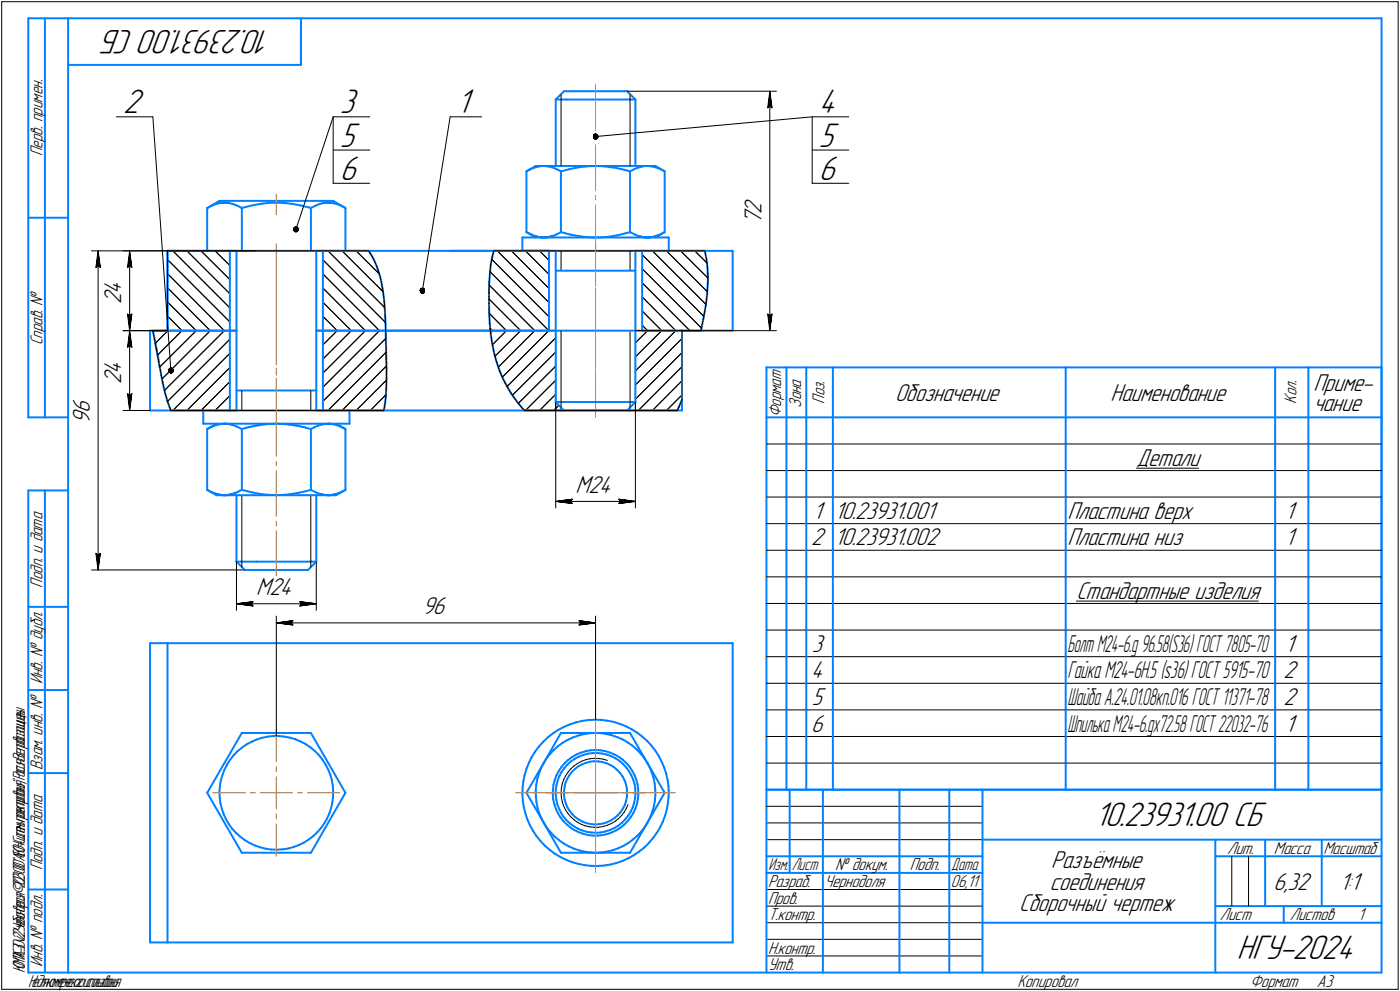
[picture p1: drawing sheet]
<svg xmlns="http://www.w3.org/2000/svg" width="421mm" height="298mm" viewBox="0 0 421 298" stroke-linecap="round" stroke-linejoin="round" font-family="sans-serif">
<defs><g id="words">
<g font-size="10.9">
<text x="81.7" y="9" transform="rotate(-180 81.7 9)">10.23931.00 СБ</text>
<text x="37" y="34.1">2</text>
<text x="102.2" y="34.1">3</text>
<text x="137.4" y="34.1">1</text>
<text x="246.3" y="34.1">4</text>
<text x="102.2" y="44.1">5</text>
<text x="246.3" y="44.1">5</text>
<text x="102.2" y="54.1">6</text>
<text x="246.3" y="54.1">6</text>
<text x="329.3" y="248.5">10.23931.00 СБ</text>
<text x="372" y="288.5">НГУ-2024</text>
</g>
<g font-size="7.8">
<text x="229" y="64.3" transform="rotate(-90 229 64.3)">2</text>
<text x="229" y="67.5" transform="rotate(-90 229 67.5)">7</text>
<text x="36.5" y="88.3" transform="rotate(-90 36.5 88.3)">4</text>
<text x="36.5" y="91.5" transform="rotate(-90 36.5 91.5)">2</text>
<text x="36.5" y="112.3" transform="rotate(-90 36.5 112.3)">4</text>
<text x="36.5" y="115.5" transform="rotate(-90 36.5 115.5)">2</text>
<text x="395" y="117.6">Приме-</text>
<text x="27" y="124.3" transform="rotate(-90 27 124.3)">6</text>
<text x="269.2" y="120.5">Обозначение</text>
<text x="334" y="120.5">Наименование</text>
<text x="395" y="123.5">чание</text>
<text x="27" y="127.5" transform="rotate(-90 27 127.5)">9</text>
<text x="341.8" y="140">Детали</text>
<text x="173" y="148.2">M24</text>
<text x="244.5" y="156">1</text>
<text x="251" y="156">10.23931.001</text>
<text x="321" y="156">Пластина верх</text>
<text x="386.5" y="156">1</text>
<text x="244" y="164">2</text>
<text x="251" y="164">10.23931.002</text>
<text x="321" y="164">Пластина низ</text>
<text x="386.5" y="164">1</text>
<text x="77" y="179">M24</text>
<text x="127" y="184.8">96</text>
<text x="323.7" y="180">Стандартные изделия</text>
<text x="244.2" y="196">3</text>
<text x="386.5" y="196">1</text>
<text x="244" y="204">4</text>
<text x="386" y="204">2</text>
<text x="244.2" y="212">5</text>
<text x="386" y="212">2</text>
<text x="244" y="220">6</text>
<text x="386.5" y="220">1</text>
<text x="316.2" y="261.1">Разъёмные</text>
<text x="315.7" y="267.5">соединения</text>
<text x="383" y="267.5">6,32</text>
<text x="402.9" y="267.5">1:1</text>
<text x="306.5" y="274">Сборочный чертеж</text>
</g>
<g font-size="7.5">
<text x="321" y="196">БолтМ24-6.g96.58(S36) ГОСТ7805-70</text>
<text x="321" y="204">Гайка М24-6Н.5 (s36) ГОСТ 5915-70</text>
<text x="321" y="212">Шайба А.24.01.08кп.016 ГОСТ 11371-78</text>
<text x="321" y="220">ШпилькаМ24-6.gx72.58ГОСТ 22032-76</text>
</g>
<g font-size="5.5">
<text x="12.8" y="46.9" transform="rotate(-90 12.8 46.9)">Перв. примен.</text>
<text x="12.8" y="103.8" transform="rotate(-90 12.8 103.8)">Справ. !</text>
<text x="234.9" y="125.5" transform="rotate(-90 234.9 125.5)">Формат</text>
<text x="240.9" y="122.7" transform="rotate(-90 240.9 122.7)">Зона</text>
<text x="247.9" y="121.4" transform="rotate(-90 247.9 121.4)">Поз.</text>
<text x="389.9" y="121.4" transform="rotate(-90 389.9 121.4)">Кол.</text>
<text x="12.8" y="176.7" transform="rotate(-90 12.8 176.7)">Подп. и дата</text>
<text x="12.8" y="205.8" transform="rotate(-90 12.8 205.8)">Инв. ! дубл.</text>
<text x="12.8" y="231.6" transform="rotate(-90 12.8 231.6)">Взам. инв. !</text>
<text x="369.1" y="256.8">Лит.</text>
<text x="383.1" y="256.8">Масса</text>
<text x="398" y="256.8">Масштаб</text>
<text x="12.8" y="261.7" transform="rotate(-90 12.8 261.7)">Подп. и дата</text>
<text x="251.2" y="261.8">! докум.</text>
<text x="273.6" y="261.8">Подп.</text>
<text x="231" y="266.8">Разраб.</text>
<text x="248" y="266.8">Чернодоля</text>
<text x="231" y="271.8">Пров.</text>
<text x="231" y="276.8">Т.контр.</text>
<text x="366.9" y="276.8">Лист</text>
<text x="387.9" y="276.8">Листов</text>
<text x="408.4" y="276.8">1</text>
<text x="231" y="286.8">Н.контр.</text>
<text x="12.8" y="290.8" transform="rotate(-90 12.8 290.8)">Инв. ! подл.</text>
<text x="231" y="291.8">Утв.</text>
<text x="306" y="296.8">Копировал</text>
<text x="376" y="296.8">Формат</text>
<text x="396" y="296.8">A3</text>
</g>
<g font-size="5.4">
<text x="231.1" y="261.8">Изм.</text>
<text x="238.1" y="261.8">Лист</text>
<text x="286.1" y="261.8">Дата</text>
<text x="286" y="266.8">06,11</text>
<text x="7.5" y="292.5" transform="rotate(-90 7.5 292.5)">КОМПАС-3Dv22Учебнаяверсия©2023ООО&quot;АСКОН-Системыпроектирования&quot;,Россия.Всеправазащищены.</text>
<text x="8.5" y="296.7">Недлякоммерческогоиспользования</text>
</g>
</g></defs>
<g fill="none" stroke="#0080ff" stroke-width=".59">
<path d="M8.5 5.5v120zM8.5 5.5h12zM13.5 5.5v120zM20.5 5.5v287zM20.5 5.5h395zM20.5 19.5h70zM90.5 5.5v14zM415.5 5.5v287zM167.1 29.9v20zM167.1 29.9h3.2zM169.6 27.4l-2.5 2.5zM169.6 27.4h2.6z"/>
<path d="M170.3 29.9h20.8zM172.2 27.4h16.4zM188.6 27.4l2.5 2.5zM191.1 29.9v20zM158.3 51.5v18.3zM158.3 51.5l.9-.4zM158.3 51.5l2.8-1.6zM159.2 51.1l1.2-.6zM160.4 50.5l1.2-.3zM161.1 49.9h2.4zM161.6 50.2l1.2-.2zM162.8 50l.7-.1z"/>
<path d="M163.5 49.9h15.6zM163.5 49.9h.2zM163.7 49.9l.3 .1zM164.1 50h.1M164.2 50h.1M164.2 50h.6zM164.8 50l1.1 .3zM165.9 50.3l1.3 .5zM167.2 50.8l1.5 .7zM168.7 51.5v18.3zM168.8 51.5h.1M168.8 51.5l2.4-.6z"/>
<path d="M171.2 50.9l2.4-.5zM173.6 50.4l2.3-.3zM175.9 50.1l2.2-.1zM178.1 50l1-.1zM179.1 49.9h15.6zM179.1 49.9l1.5 .1zM180.6 50l2.4 .2zM183 50.2l2.5 .3zM185.5 50.5l2.4 .6zM187.9 51.1l1.6 .4zM189.5 51.5v18.3zM189.5 51.5l.9-.4z"/>
<path d="M190.4 51.1l1.2-.6zM191.6 50.5l1.2-.3zM192.8 50.2l1.1-.2zM193.9 50l.8-.1zM194.7 49.9h2.4zM194.7 49.9h.2zM194.9 49.9l.3 .1zM195.2 50h.1M195.3 50h.1M195.3 50h.7zM196 50l1.1 .3zM197.1 50.3l1.3 .5z"/>
<path d="M197.1 49.9l2.8 1.6zM198.4 50.8l1.5 .7zM199.9 51.5v18.3zM8.5 65.5h12zM50.4 75.4h169.9zM50.4 75.4v24zM50.4 75.4h18.7zM62.3 62.6v12.8zM62.4 62.5h.1M62.3 62.6l3.7-2.2zM62.4 62.5l1.3-.7zM63.7 61.8l1.2-.4z"/>
<path d="M64.9 61.4l.7-.2zM65.6 61.2l.4-.1zM66 60.4h34.2zM66 61.1l.2-.1zM66.3 61h.1M66.4 61h.1M66.4 61h.2zM66.6 61h.2zM66.9 61h.1M67 61h.1M67 61h.1zM67.1 61h.3z"/>
<path d="M67.4 61h.1M67.5 61h.1M67.5 61h.2zM67.7 61h.2zM68 61h.1M68.1 61h.1M68.1 61h.2zM68.3 61h.2zM68.5 61h.1M68.6 61h.1M68.6 61l.5 .1zM69.1 61.1l1.2 .3z"/>
<path d="M69.1 75.4v24zM69.1 75.4h2zM70.3 61.4l1.3 .5zM71.1 75.4v48zM71.6 61.9l1.1 .7zM72.7 62.5h.1M72.7 62.6v12.8zM72.8 62.5h.1M72.7 62.6l1.2-.4zM72.9 62.5h.1M73.9 62.2l2.5-.6zM76.4 61.6l2.3-.3z"/>
<path d="M78.7 61.3l2.2-.3zM80.9 61h2.3zM83.2 61h2.3zM85.5 61l2.4 .3zM87.9 61.3l2.4 .5zM90.3 61.8l2.7 .6zM93 62.4l.5 .2zM93.5 62.6v12.8zM93.6 62.5l1.3-.7zM93.6 62.5h.1M94.9 61.8l1.2-.4zM95.1 75.4h2z"/>
<path d="M95.1 75.4v48zM96.1 61.4l.7-.2zM96.8 61.2l.4-.1zM97.1 75.4h13.8zM97.1 75.4v24zM97.2 61.1l.2-.1zM97.5 61h.1M97.6 61h.1M97.6 61h.1zM97.7 61h.3zM98 61h.1M98.1 61h.1"/>
<path d="M98.1 61h.2zM98.3 61h.2zM98.6 61h.1M98.7 61h.1M98.7 61h.2zM98.9 61h.2zM99.2 61h.1M99.4 61h.1M99.4 61h.1zM99.6 61h.1M99.7 61h.1M99.7 61l.6 .1z"/>
<path d="M100.2 60.4l3.7 2.2zM100.3 61.1l1.1 .3zM101.4 61.4l1.3 .5zM102.7 61.9l1.2 .7zM103.9 62.6v12.8zM110.9 75.4l.6 .9zM111.5 76.3l.9 1.8zM112.4 78.1l.8 1.8zM113.2 79.9l.8 2.1zM135.4 75.4h29.7zM147.6 79.5l-.2 2.4zM148 77.3l-.4 2.2z"/>
<path d="M148.5 75.4l-.5 1.9zM148.5 75.4h16.6zM157.1 75.4h8zM157.1 71.4h44zM157.1 71.4v4zM158.3 69.8l2.8 1.6zM158.3 69.8l1.6 .8zM159.9 70.6l1.2 .4zM161.1 71h.1M161.2 71.1h.1M161.3 71.1h.1M161.4 71.2h.2z"/>
<path d="M161.6 71.2h.2zM161.8 71.2h.1M161.9 71.2h.1M162 71.3h.2zM162.2 71.3h.2zM162.4 71.3h.1M162.5 71.3h.1M162.6 71.4h.2zM162.8 71.4h.2zM163 71.4h.1M163.1 71.4h.1M163.2 71.4h.2z"/>
<path d="M163.4 71.4h.2zM163.6 71.4h.1M163.7 71.4h.1M163.7 71.4h.3zM164 71.4h.1zM164.1 71.4h.1M164.2 71.4h.1M164.3 71.4h.2zM164.5 71.4l.2-.1zM164.7 71.3h.1M164.8 71.3h.1M164.9 71.3l.2-.1z"/>
<path d="M165.1 71.2h.2zM165.1 75.4v24zM165.1 75.4h2zM165.3 71.2h.1M165.4 71.2h.1M165.5 71.2l.2-.1zM165.7 71.1h.2zM165.9 71.1h.1M165.9 71h.1M166.1 71h.2zM166.3 71l.5-.2zM166.8 70.8l.8-.4z"/>
<path d="M167.1 75.4v45.5zM167.6 70.4l1.1-.6zM168.7 69.8l2.9 .8zM171.6 70.6l2.6 .4zM174.2 71l2.4 .3zM176.6 71.3l2.3 .1zM178.9 71.4h2.1zM181 71.4l2.3-.2zM183.3 71.2l2.3-.4zM185.6 70.8l2.4-.6zM188 70.2l1.5-.4zM189.5 69.8l1.5 .8z"/>
<path d="M191 70.6l1 .4zM191.1 75.4v45.5zM191.1 75.4h2zM192 71h.1M192.1 71h.1M192.2 71h.1M192.3 71l.2 .1zM192.5 71.1l.2 .1zM192.7 71.2h.1M192.8 71.2h.1M192.9 71.2h.2zM193.1 71.2l.2 .1z"/>
<path d="M193.1 75.4v24zM193.1 75.4h18.9zM193.3 71.3h.1M193.4 71.3h.1M193.5 71.3h.1zM193.6 71.3l.2 .1zM193.8 71.4h.1M193.9 71.4h.1M194.1 71.4h.1zM194.2 71.4h.2zM194.4 71.4h.1M194.5 71.4h.1"/>
<path d="M194.6 71.4h.2zM194.8 71.4h.2zM195 71.4h.1M195.1 71.4h.1M195.2 71.4h.2zM195.4 71.4h.3zM195.7 71.4h.1M195.7 71.3h.1M195.8 71.3h.2zM196 71.3h.2zM196.2 71.3h.1M196.3 71.2h.1"/>
<path d="M196.4 71.2h.2zM196.6 71.2h.2zM196.8 71.2h.1M196.8 71.1h.1M197 71.1l.2-.1zM197.1 71.4l2.8-1.6zM197.2 71l.4-.1zM197.6 70.9h.1M197.7 70.9h.1M197.8 70.8l.3-.1zM198.1 70.7l.6-.3zM198.7 70.4l1.2-.6z"/>
<path d="M201.1 71.4v4zM212 75.4v.4zM212 75.8l.5 2.1zM212.5 77.9l.3 2.4zM220.3 75.4v24zM45.1 99.4h5.3zM45.1 99.4v24zM46 99.4l.5 2.7zM46 99.4h23.1zM50.4 99.4h18.7zM69.1 99.4v24zM69.1 99.4h2z"/>
<path d="M95.1 99.4h2zM97.1 99.4v24zM97.1 99.4h18.9zM114 82l.6 2.3zM114.6 84.3l.5 2.6zM115.1 86.9l.4 2.9zM115.5 89.8l.2 3.4zM115.7 93.2l.3 4.1zM116 97.3v3.7zM116 99.4h31.5zM147.1 87v.7zM147.1 87.7v.4z"/>
<path d="M147.1 88.1v.7zM147.1 88.8v1.5zM147.1 90.3v3zM147.1 93.3l.2 3.9zM147.2 84.7l-.1 2.3zM147.3 97.2l.3 3.5zM147.4 81.9l-.2 2.8zM147.5 99.4h19.6zM147.5 99.4h17.6zM165.1 99.4h2zM167.1 99.4h3.2zM167.1 81.4h3.2z"/>
<path d="M170.3 99.4h20.8zM170.3 81.4h20.8zM191.1 99.4h14zM193.1 99.4h17.7zM205.1 99.4h15.2zM205.1 99.4v24zM205.1 99.4v20.8zM211.5 95.9l-.7 3.5zM212.3 91.9l-.8 4zM212.7 88.4l-.4 3.5zM212.8 80.3l.1 2zM212.9 85.3l-.2 3.1z"/>
<path d="M212.9 82.3v1zM212.9 84.1v1.2zM212.9 83.8v.3zM212.9 83.3v.5zM46.5 102.1l.2 1.3zM46.7 103.4l.2 .7zM46.9 104.1v.3zM46.9 104.4l.1 .3zM47 104.7v.2zM47 104.9l.1 .4zM47.1 105.3l.1 .5zM47.2 105.8l.1 .8z"/>
<path d="M47.3 106.6l.2 1.1zM47.5 107.7l.1 .3zM47.6 108l.1 .3zM47.7 108.3l.1 .5zM47.8 108.8l.1 1.1zM47.9 109.9l.3 1.2zM48.2 111.1l.3 1.6zM48.5 112.7l.4 2.4zM48.9 115.1l.8 3.1zM49.7 118.2l.7 2.5zM71.1 117.4h24zM116 119.3l-.2 2.2z"/>
<path d="M116 101l.1 2.3zM116.1 103.3v1.1zM116.1 106.3l.1 .7zM116.1 105.2v1.1zM116.1 104.9v.3zM116.1 104.4v.5zM116.2 116.8l-.2 2.5zM116.2 108.2v.9zM116.2 107.6v.6zM116.2 107v.6zM116.2 109.1v1.6zM116.2 113.8v3z"/>
<path d="M116.2 110.7v3.1zM147.6 100.7l.5 3.1zM148.1 103.8l.6 2.8zM148.7 106.6l.8 2.7zM149.5 109.3l.8 2.2zM150.3 111.5l.1 .4zM150.4 111.9l.3 .7zM150.7 112.6l.6 1.4zM151.3 114l1.2 2.2zM152.5 116.2l1.3 2.2zM153.8 118.4l1.5 2.1zM230.5 110.5v127z"/>
<path d="M230.5 110.5h185zM236.5 110.5v15zM242.5 110.5v15zM250.5 110.5v15zM320.5 110.5v15zM383.5 110.5v15zM393.5 110.5v15zM415.5 110.5v127zM8.5 125.5h12zM45.1 123.4h160zM50.4 120.7l.7 2zM51.1 122.7l.3 .7z"/>
<path d="M51.4 123.4h17.7zM61.1 123.4v4zM61.1 127.4h44zM62.3 129v18.3zM62.3 129l.9-.4zM62.3 129l2.8-1.6zM63.2 128.6l1.2-.6zM64.4 128l1.2-.3zM65.6 127.7l1.2-.2zM66.8 127.5l.7-.1zM67.5 127.4h.2zM67.7 127.4h.2z"/>
<path d="M68.1 127.4h.1M68.1 127.5h.1M68.2 127.5h.1M68.2 127.5l.6 .1zM68.8 127.6l1.1 .2zM69.1 123.4h2zM69.9 127.8l1.3 .5zM71.2 128.3l1.5 .7zM72.7 129v18.3zM72.7 129l.9-.2zM73.6 128.8l.4-.1zM74 128.7l.7-.2z"/>
<path d="M74.7 128.5l.5-.1zM75.2 128.4l.6-.1zM75.8 128.3l.4-.2zM76.2 128.1h.4zM76.6 128.1l.6-.1zM77.2 128l.3-.1zM77.5 127.9h.3zM77.8 127.9l.7-.1zM78.5 127.8l2.4-.3zM80.9 127.5l2.2-.1zM83.1 127.4l1.3 .1zM84.4 127.5l2.3 .1z"/>
<path d="M86.7 127.6l.6 .1zM87.3 127.7l.6 .1zM87.9 127.8h.3zM88.2 127.8l.3 .1zM88.5 127.9l.5 .1zM89 128l.5 .1zM89.5 128.1h.3zM89.8 128.1l.6 .1zM90.4 128.2l.4 .2zM90.8 128.4l.7 .1zM91.5 128.5l.4 .1zM91.9 128.6l1.6 .4z"/>
<path d="M93.5 129v18.3zM93.5 129l.9-.4zM94.4 128.6l1.2-.6zM95.1 123.4h2zM95.6 128l1.2-.3zM96.8 127.7l1.2-.2zM97.1 123.4h18.3zM98 127.5l.7-.1zM98.7 127.4h.2zM98.9 127.4h.2zM99.2 127.4h.1M99.3 127.5h.1"/>
<path d="M99.4 127.5h.1M99.4 127.5l.6 .1zM100 127.6l1.1 .2zM101.1 127.4l2.8 1.6zM101.1 127.8l1.3 .5zM102.4 128.3l1.5 .7zM103.9 129v18.3zM105.1 123.4v4zM115.8 121.5l-.4 1.9zM155.3 120.5l1.5 2zM156.8 122.5l.9 .9zM157.7 123.4h11z"/>
<path d="M167.1 120.9l2.5 2.5zM167.1 120.9h3.2zM168.7 122.6v.8zM168.7 123.4h.9zM169.6 123.4h2.6zM170.3 120.9h20.8zM172.2 123.4h16.4zM188.6 123.4h.9zM189.5 123.4h14.2zM189.5 122.6v.8zM191.1 120.9l-2.5 2.5zM204.2 122.4l-.5 1z"/>
<path d="M204.6 121.3l-.4 1.1zM205.1 120.2l-.5 1.1zM230.5 125.5h185zM236.5 125.5v8zM236.5 133.5v8zM242.5 125.5v8zM242.5 133.5v8zM250.5 125.5v8zM250.5 133.5v8zM320.5 125.5v8zM320.5 133.5v8zM383.5 125.5v8z"/>
<path d="M383.5 133.5v8zM393.5 125.5v8zM393.5 133.5v8zM8.5 147.5v145zM8.5 147.5h12zM13.5 147.5v145zM62.3 147.3l1.5 .8zM62.3 147.3l2.8 1.6zM63.8 148.1l1.1 .4zM64.9 148.5h.1M65 148.5h.1M65.1 148.5l.3 .1z"/>
<path d="M65.1 148.9h36zM65.4 148.6l.1 .1zM65.5 148.7h.1M65.6 148.7h.1M65.7 148.7l.3 .1zM66 148.8h.1M66.1 148.8h.1M66.2 148.8h.1M66.3 148.8h.2zM66.5 148.8l.2 .1zM66.7 148.9h.1M66.8 148.9h.1"/>
<path d="M66.8 148.9h.3zM67.1 148.9h.2zM67.3 148.9h.1M67.4 148.9h.1M67.4 148.9h.2zM67.6 148.9h.3zM67.9 148.9h.1M68 148.9h.2zM68.2 148.9l.3-.1zM68.5 148.8h.1M68.6 148.8h.1M68.7 148.8h.2z"/>
<path d="M68.9 148.8h.1M69 148.8h.1M69.1 148.8h.1M69.2 148.8l.2-.1zM69.4 148.7l.2-.1zM69.6 148.6h.1M69.7 148.6h.1M69.8 148.6l.2-.1zM70 148.5l.4-.1zM70.4 148.4h.1M70.5 148.4l.2-.1zM70.7 148.3l.3-.1z"/>
<path d="M71 148.2l.5-.3zM71.1 148.9v20zM71.5 147.9l1.2-.6zM72.7 147.3h.1M72.7 147.3l2.9 .7zM75.6 148l2.6 .5zM78.2 148.5l2.4 .3zM80.6 148.8l2.3 .1zM82.9 148.9l2.1-.1zM85 148.8l2.3-.2zM87.3 148.6l2.3-.3zM89.6 148.3l2.3-.6z"/>
<path d="M91.9 147.7l1.6-.4zM93.5 147.3l1.5 .8zM95 148.1l1.3 .4zM95.1 148.9v20zM96.3 148.5h.1M96.4 148.6h.1M96.5 148.6h.1M96.6 148.6l.2 .1zM96.8 148.7h.2zM97 148.7h.1M97 148.8h.1M97.1 148.8h.1"/>
<path d="M97.2 148.8h.2zM97.4 148.8h.2zM97.6 148.8h.1M97.7 148.8h.1M97.7 148.8l.3 .1zM98 148.9h.1zM98.1 148.9h.1M98.2 148.9h.1M98.3 148.9h.2zM98.5 148.9h.2zM98.7 148.9h.1M98.8 148.9h.1"/>
<path d="M98.9 148.9h.2zM99.1 148.9h.2zM99.3 148.9h.1M99.4 148.9h.1M99.5 148.9l.2-.1zM99.7 148.8h.2zM99.9 148.8h.1M100 148.8h.1M100.1 148.8h.2zM100.3 148.8l.2-.1zM100.5 148.7h.1M100.6 148.7h.1"/>
<path d="M100.7 148.7l.1-.1zM100.8 148.6h.2zM101 148.6h.1M101.1 148.5h.1M101.1 148.9l2.8-1.6zM101.3 148.5l.2-.1zM101.5 148.4l.4-.1zM101.9 148.3l.9-.4zM102.8 147.9l1.1-.6zM236.5 141.5v8zM236.5 149.5v8zM236.5 157.5v8z"/>
<path d="M242.5 141.5v8zM242.5 149.5v8zM242.5 157.5v8zM250.5 141.5v8zM250.5 149.5v8zM250.5 157.5v8zM320.5 141.5v8zM320.5 149.5v8zM320.5 157.5v8zM383.5 141.5v8zM383.5 149.5v8zM383.5 157.5v8z"/>
<path d="M393.5 141.5v8zM393.5 149.5v8zM393.5 157.5v8zM71.1 168.9l2.5 2.5zM71.1 168.9h6zM73.6 171.4h4.8zM77.1 168.9h18zM78.4 171.4h14.2zM92.6 171.4l2.5-2.5zM236.5 165.5v8zM236.5 173.5v8zM242.5 165.5v8z"/>
<path d="M242.5 173.5v8zM250.5 165.5v8zM250.5 173.5v8zM320.5 165.5v8zM320.5 173.5v8zM383.5 165.5v8zM383.5 173.5v8zM393.5 165.5v8zM393.5 173.5v8zM8.5 182.5h12zM45.1 193.4v90zM45.1 193.4h5.3z"/>
<path d="M50.4 193.4v90zM50.4 193.4h169.9zM220.3 193.4v90zM236.5 181.5v8zM236.5 189.5v8zM236.5 197.5v8zM242.5 181.5v8zM242.5 189.5v8zM242.5 197.5v8zM250.5 181.5v8zM250.5 189.5v8zM250.5 197.5v8z"/>
<path d="M320.5 181.5v8zM320.5 189.5v8zM320.5 197.5v8zM383.5 181.5v8zM383.5 189.5v8zM383.5 197.5v8zM393.5 181.5v8zM393.5 189.5v8zM393.5 197.5v8zM8.5 207.5h12zM167.9 219.5l1.7-.9zM169.6 218.6l1.8-.8z"/>
<path d="M171.4 217.8l1.8-.5zM173.2 217.3l1.9-.5zM175.1 216.8l1.9-.3zM177 216.5h1.9zM178.9 216.5h1.9zM180.8 216.5l2 .2zM182.8 216.7l1.9 .4zM184.7 217.1l1.8 .6zM186.5 217.7l1.8 .7zM188.3 218.4l1.7 .9zM190 219.3l1.6 1zM236.5 205.5v8z"/>
<path d="M236.5 213.5v8zM242.5 205.5v8zM242.5 213.5v8zM250.5 205.5v8zM250.5 213.5v8zM320.5 205.5v8zM320.5 213.5v8zM383.5 205.5v8zM383.5 213.5v8zM393.5 205.5v8zM393.5 213.5v8zM8.5 232.5h12z"/>
<path d="M62.3 238.4l10.4 18.1zM66 238.2l.1 1.7zM66.1 239.9l.2 1.7zM66.1 236.5l-.1 1.7zM66.4 234.8l-.3 1.7zM66.8 233.2l-.4 1.6zM67.4 231.6l-.6 1.6zM67.5 229.4l-5.2 9zM68.2 230.1l-.8 1.5zM68.3 229.9l-.1 .2zM69.2 228.5l-.9 1.4zM70.3 227.1l-1.1 1.4z"/>
<path d="M71.5 225.9l-1.2 1.2zM71.5 225.9l1.3-1.1zM72.7 220.4h20.8zM72.7 220.4l-5.2 9zM72.8 224.8l1.4-.9zM74.2 223.9l1.5-.8zM75.7 223.1l1.6-.7zM77.3 222.4l1.6-.5zM78.9 221.9l1.6-.4zM80.5 221.5l1.7-.1zM82.2 221.4h1.7zM83.9 221.4l1.7 .1z"/>
<path d="M85.6 221.5l1.7 .4zM87.3 221.9l1.6 .4zM88.9 222.3l1.6 .7zM90.5 223l1.5 .8zM92 223.8l1.4 1zM93.4 224.8l1.3 1zM93.5 220.4l10.4 18zM94.7 225.8l1.2 1.3zM95.9 227.1l1 1.3zM96.9 228.4l1 1.4zM97.9 229.8l.8 1.6zM98.7 231.4l.6 1.5z"/>
<path d="M99.3 232.9l.5 1.6zM99.8 234.5l.3 1.7zM100.1 236.2l.1 1.7zM100.2 239.6l-.3 1.7zM100.2 237.9v1.7zM103.9 238.4l-10.4 18.1zM157.1 238.8l.1 1.9zM157.2 236.9l-.1 1.9zM157.4 234.9l-.2 2zM157.8 233.1l-.4 1.8zM158.3 238.4l5.2 9zM158.3 231.2l-.5 1.9z"/>
<path d="M159 229.4l-.7 1.8zM159.9 227.7l-.9 1.7zM160.9 226.1l-1 1.6zM161.1 237.7l.1 1.8zM161.2 239.5l.1 1.7zM161.3 236l-.2 1.7zM161.6 234.3l-.3 1.7zM162.1 224.5l-1.2 1.6zM162.1 232.6l-.5 1.7zM162.7 231l-.6 1.6zM163.4 223.1l1.4-1.4zM163.4 223.1l-1.3 1.4z"/>
<path d="M163.5 229.4l-.8 1.6zM163.5 229.4l-5.2 9zM164.3 228.3l-.8 1.1zM164.8 221.7l1.5-1.1zM165.3 226.9l-1 1.4zM166.2 239l.2 1.4zM166.3 220.6l1.6-1.1zM166.3 237.5l-.1 1.5zM166.5 236l-.2 1.5zM166.5 225.6l1.3-1.2zM166.5 225.6l-1.2 1.3zM166.8 234.6l-.3 1.4z"/>
<path d="M167.1 237.6v1.4zM167.1 239l.2 1.5zM167.3 236.2l-.2 1.4zM167.3 233.2l-.5 1.4zM167.7 234.8l-.4 1.4zM167.8 224.4l1.4-1zM168 231.9l-.7 1.3zM168.2 233.5l-.5 1.3zM168.7 220.4h10.4zM168.7 220.4l-5.2 9zM168.8 232.2l-.6 1.3zM168.9 230.7l-.9 1.2z"/>
<path d="M169.2 223.4l1.5-.9zM169.6 237.9v1.2zM169.6 239.1l.2 1.3zM169.7 231.1l-.9 1.1zM169.8 236.6l-.2 1.3zM169.8 229.5l1.1-1zM169.8 229.5l-.9 1.2zM170.1 235.4l-.3 1.2zM170.6 234.2l-.5 1.2zM170.6 230l1.1-1zM170.6 230l-.9 1.1zM170.7 222.5l1.6-.7z"/>
<path d="M170.9 228.5l1.2-.8zM171.2 233.1l-.6 1.1zM171.7 229l1.1-.8zM172 232.1l.9-.9zM172 232.1l-.8 1zM172.1 227.7l1.3-.8zM172.3 221.8l1.6-.6zM172.8 228.2l1.3-.7zM172.9 231.2l1-.7zM173.4 226.9l1.3-.5zM173.9 221.2l1.7-.4zM173.9 230.5l1.1-.6z"/>
<path d="M174.1 227.5l1.3-.5zM174.7 226.4l1.4-.5zM175 229.9l1.2-.5zM175.4 227l1.4-.3zM175.6 220.8l1.8-.3zM176.1 225.9l1.5-.3zM176.2 229.4l1.3-.3zM176.8 226.7l1.4-.2zM177.4 220.5l1.7-.1zM177.5 229.1l1.2-.2zM177.6 225.6h1.4zM178.2 226.5l1.4-.1z"/>
<path d="M178.7 228.9l1.3 .1zM179 225.6h1.5zM179.1 220.4h10.4zM179.1 220.4l1.4 .1zM179.6 226.4l1.5 .2zM180 229l1.2 .2zM180.5 220.5l1.7 .2zM180.5 225.6l1.5 .3zM181.1 226.6l1.3 .3zM181.2 229.2l1.3 .3zM182 225.9l1.4 .4zM182.2 220.7l1.7 .4z"/>
<path d="M182.4 226.9l1.4 .5zM182.5 229.5l1.1 .6zM183.4 226.3l1.3 .6zM183.6 230.1l1.1 .6zM183.8 227.4l1.2 .6zM183.9 221.1l1.7 .6zM184.7 230.7l.9 .9zM184.7 226.9l1.4 .7zM185 228l1.3 .8zM185.6 221.7l1.6 .6zM185.6 231.6l.9 .9zM186.1 227.6l1.1 .8z"/>
<path d="M186.3 228.8l1 .9zM186.5 232.5l.7 1zM187.2 222.3l1.5 .9zM187.2 233.5l.6 1.2zM187.2 228.4l1.1 1zM187.3 229.7l1 1.1zM187.8 234.7l.5 1.1zM188.3 235.8l.2 1.3zM188.3 230.8l.8 1.1zM188.3 229.4l1 1.1zM188.5 237.1l.1 1.2zM188.6 239.6l-.3 1.2z"/>
<path d="M188.6 238.3v1.3zM188.7 223.2l1.4 1zM189.1 231.9l.8 1.2zM189.3 230.5l.8 1.3zM189.5 220.4l5.2 9zM189.9 233.1l.5 1.3zM190.1 224.2l1.4 1.1zM190.1 231.8l.7 1.3zM190.4 234.4l.4 1.4zM190.8 235.8l.3 1.4zM190.8 233.1l.5 1.3zM191.1 237.2v1.4z"/>
<path d="M191.1 238.6l-.1 1.5zM191.3 234.4l.4 1.5zM191.5 225.3l1.2 1.3zM191.6 220.3l1.6 1.2zM191.7 235.9l.2 1.5zM191.9 237.4l.1 1.4zM192 238.8l-.1 1.5zM192.7 226.6l1.1 1.4zM193.2 221.5l1.4 1.3zM193.8 228l.9 1.4zM194.6 222.8l1.3 1.4zM194.7 229.4l.7 1.3z"/>
<path d="M194.7 229.4l5.2 9zM195.4 230.7l.6 1.6zM195.9 224.2l1.2 1.6zM196 232.3l.6 1.6zM196.6 233.9l.3 1.8zM196.9 235.7l.2 1.7zM197.1 237.4v1.7zM197.1 239.1l-.2 1.8zM197.1 225.8l1 1.6zM198.1 227.4l.9 1.7zM199 229.1l.8 1.8zM199.8 230.9l.6 1.8z"/>
<path d="M199.9 238.4l-5.2 9zM200.4 232.7l.4 1.9zM200.8 234.6l.2 1.9zM201 236.5l.1 1.9zM201.1 239.6l-.2 2zM201.1 238.4v1.2zM230.5 237.5h185zM230.5 237.5v55zM236.5 221.5v8zM236.5 229.5v8zM237.5 237.5v25zM242.5 221.5v8z"/>
<path d="M242.5 229.5v8zM247.5 237.5v55zM250.5 221.5v8zM250.5 229.5v8zM270.5 237.5v55zM285.5 237.5v55zM295.5 237.5v55zM320.5 221.5v8zM320.5 229.5v8zM383.5 221.5v8zM383.5 229.5v8zM393.5 221.5v8z"/>
<path d="M393.5 229.5v8zM66.3 241.6l.4 1.6zM66.7 243.2l.6 1.7zM67.3 244.9l.7 1.5zM68 246.4l.8 1.5zM68.8 247.9l1 1.4zM69.8 249.3l1.2 1.2zM71 250.5l1.3 1.1zM72.3 251.6l1.3 1zM72.7 256.5h20.8zM73.6 252.6l1.5 .9zM75.1 253.5l1.5 .8z"/>
<path d="M76.6 254.3l1.6 .5zM78.2 254.8l1.7 .4zM79.9 255.2l1.7 .3zM81.6 255.5h1.7zM83.3 255.5l1.7-.1zM85 255.4l1.7-.2zM86.7 255.2l1.6-.5zM88.3 254.7l1.6-.6zM89.9 254.1l1.5-.7zM91.4 253.4l1.4-.9zM92.8 252.5l1.4-1zM94.2 251.5l1.2-1.2z"/>
<path d="M96.6 249l-1.2 1.3zM97.5 247.6l-.9 1.4zM98.4 246.1l-.9 1.5zM99.1 244.6l-.7 1.5zM99.6 243l-.5 1.6zM99.9 241.3l-.3 1.7zM157.2 240.7l.3 2zM157.5 242.7l.5 1.8zM158 244.5l.6 1.8zM158.6 246.3l.7 1.8zM159.3 248.1l1 1.7zM160.3 249.8l1 1.6z"/>
<path d="M161.3 241.2l.4 1.8zM161.3 251.4l1.3 1.5zM161.7 243l.5 1.6zM162.2 244.6l.7 1.6zM162.6 252.9l1.3 1.4zM162.9 246.2l.6 1.2zM163.5 247.4l1 1.5zM163.5 247.4l5.2 9.1zM163.9 254.3l1.5 1.3zM164.5 248.9l1.1 1.4zM165.4 255.6l1.5 1.2zM165.6 250.3l1.2 1.2z"/>
<path d="M166.4 240.4l.3 1.5zM166.7 241.9l.5 1.3zM166.8 251.5l1.3 1.1zM166.9 256.8l1.6 .9zM167.2 243.2l.6 1.4zM167.3 240.5l.3 1.4zM167.6 241.9l.5 1.3zM167.8 244.6l.8 1.2zM168.1 252.6l1.4 1.1zM168.1 243.2l.6 1.2zM168.5 257.7l1.8 .9zM168.6 245.8l.9 1.2z"/>
<path d="M168.7 256.5h10.4zM168.7 244.4l.8 1.3zM169.5 253.7l1.5 .8zM169.5 245.7l.8 .9zM169.5 247l1.1 1zM169.8 240.4l.4 1.2zM170.2 241.6l.4 1.2zM170.3 258.6l1.8 .7zM170.3 246.6l1.1 1zM170.6 248l1.1 1zM170.6 242.8l.7 1.1zM171 254.5l1.6 .7z"/>
<path d="M171.3 243.9l.8 1zM171.4 247.6l1.1 .9zM171.7 249l1 .6zM172.1 259.3l1.8 .5zM172.1 244.9h.1M172.2 244.9l.9 .9zM172.5 248.5l1.2 .7zM172.6 255.2l1.7 .6zM172.7 249.6l1.3 .6zM173.1 245.8l1 .7zM173.7 249.2l1.3 .5zM173.9 259.8l1.9 .4z"/>
<path d="M174 250.2l1.4 .5zM174.1 246.5l1.1 .6zM174.3 255.8l1.7 .4zM175 249.7l1.4 .4zM175.2 247.1l1.2 .5zM175.4 250.7l1.4 .4zM176 256.2l1.7 .2zM176.4 247.6l1.3 .2zM176.4 250.1l1.4 .3zM176.8 251.1l1.5 .2zM177.7 247.8l1.2 .1zM177.7 256.4l1.4 .1z"/>
<path d="M177.8 250.4h1.4zM178.3 251.3h1.4zM178.9 247.9h1.3zM179.1 256.5l1.7-.1zM179.1 256.5h10.4zM179.2 250.4h1.4zM179.7 251.3l1.5-.2zM180.2 247.9l1.2-.3zM180.6 250.4l1.4-.3zM180.8 256.4l1.8-.3zM181.2 251.1l1.5-.3zM181.4 247.6l1.2-.3z"/>
<path d="M182 250.1l1.4-.5zM182.6 256.1l1.7-.4zM182.6 247.3l1.2-.6zM182.7 250.8l1.4-.5zM183.4 249.6l1.3-.6zM183.8 246.7l1-.7zM184.1 250.3l1.3-.6zM184.3 255.7l1.6-.6zM184.7 249l1.2-.7zM184.8 246l1-.8zM185.4 259.5l1.8-.6zM185.4 249.7l1.2-.8z"/>
<path d="M185.9 255.1l1.6-.7zM185.9 248.3l1.1-.9zM186.6 244.2l-.8 1zM186.6 248.9l1.2-1zM187 247.4l1-1zM187.2 258.9l1.8-.8zM187.3 243.2l-.7 1zM187.5 254.4l1.5-.9zM187.9 242.1l-.6 1.1zM188.3 240.8l-.4 1.3zM188.8 246.9l-1 1zM188.9 245.3l-.9 1.1z"/>
<path d="M189 258.1l1.6-.9zM189 253.5l1.4-1.1zM189.7 244.1l-.8 1.2zM189.7 245.7l-.9 1.2zM190.3 242.8l-.6 1.3zM190.4 252.4l1.3-1.1zM190.5 244.5l-.8 1.2zM190.6 257.2l1.6-1.1zM190.7 241.5l-.4 1.3zM191 240.1l-.3 1.4zM191.1 243.2l-.6 1.3zM191.6 241.7l-.5 1.5z"/>
<path d="M191.9 240.3l-.3 1.4zM192.2 256.1l1.6-1.2zM192.9 250l-1.2 1.3zM193.8 254.9l1.3-1.4zM194 248.6l-1.1 1.4zM194.7 247.4l-5.2 9.1zM194.7 247.4l-.7 1.2zM195.5 245.9l-.8 1.5zM196.1 244.3l-.6 1.6zM196.4 252.1l-1.3 1.4zM196.6 242.6l-.5 1.7zM196.9 240.9l-.3 1.7z"/>
<path d="M197.5 250.5l-1.1 1.6zM198.5 248.8l-1 1.7zM199.3 247.1l-.8 1.7zM200 245.3l-.7 1.8zM200.5 243.4l-.5 1.9zM200.9 241.6l-.4 1.8zM230.5 257.5h65zM295.5 252.5h120zM365.5 252.5v40zM365.5 257.5h15zM380.5 252.5v20zM380.5 257.5h35z"/>
<path d="M397.5 252.5v20zM8.5 267.5h12zM175.8 260.2l2 .2zM177.8 260.4h1.9zM179.7 260.4l1.9-.1zM181.6 260.3l1.9-.3zM183.5 260l1.9-.5zM230.5 262.5h65zM295.5 277.5h70zM365.5 277.5h50zM365.5 272.5h50zM386.1 272.5v5z"/>
<path d="M8.5 292.5h12zM20.5 292.5h395zM45.1 283.4h5.3zM50.4 283.4h169.9z"/>
</g>
<g fill="none" stroke="#000" stroke-width=".3">
<path d="M.5 .5v297zM.5 .5h420zM420.5 .5v297zM35 35.1h11zM46 35.1l5.4 76.3zM100.2 35.1l-11.2 33.9zM100.2 35.1v20zM100.2 35.1h11zM135.4 35.1l-8.4 52.3zM135.4 35.1h9.5zM168.7 28.3v1.6zM168.7 29.9v20z"/>
<path d="M188.6 27.4h44.9zM189.5 28.3v1.6zM189.5 29.9v20zM230.9 32.4l.6-.5zM231.5 27.4l.7 5zM231.5 31.9l.7 .5zM231.5 27.4l-.6 5zM231.5 27.4v72zM244.3 35.1v20zM244.3 35.1h11zM100.2 45.1h11zM100.2 55.1h11z"/>
<path d="M179.1 41.1l65.2-6zM244.3 45.1h11zM244.3 55.1h11zM27.5 75.4h49.6zM29.5 75.4l.7 5zM29.5 79.9l.7 .5zM29.5 75.4l-.7 5zM29.5 75.4v96zM37 75.4h13.4zM39 75.4l.7 5zM39 79.9l.7 .5zM39 75.4l-.6 5z"/>
<path d="M39 75.4v24zM50.4 78.1l18.7 18.7zM50.4 75.4v24zM50.4 75.4h11.9zM52 75.4l17.1 17.2zM56.2 75.4l12.9 12.9zM60.5 75.4l8.6 8.7zM62.3 75.4h10.4zM64.7 75.4l4.4 4.4zM68.9 75.4l.2 .2zM72.7 75.4h10.4zM83.1 75.4h10.4z"/>
<path d="M93.5 75.4h10.4zM97.1 78.1l18.9 18.9zM98.6 75.4l17.1 17.1zM102.9 75.4l12.3 12.4zM103.9 75.4h7zM107.1 75.4l7 7zM110.9 75.4l.1 .2zM111 75.6l1 1.7zM112 77.3l.9 1.8zM112.9 79.1l.8 2zM147.6 79.5l-.2 2.4zM147.9 78l17.2 17.2z"/>
<path d="M148 77.3l-.4 2.2zM148.5 75.4l-.5 1.9zM148.5 75.4h8.6zM149.6 75.4l15.5 15.6zM153.8 75.4l11.3 11.3zM157.1 75.4h8zM158 75.4l7.1 7.1zM162.3 75.4l2.8 2.9zM165.1 75.4h14zM168.7 75.4v6zM179.1 75.4h22zM189.5 75.4v6z"/>
<path d="M193.1 76.6l18.6 18.6zM196.2 75.4l16.1 16.1zM200.4 75.4l12.3 12.3zM201.1 75.4h10.9zM204.7 75.4l8.2 8.2zM209 75.4l3.6 3.7zM212 75.4v.4zM212 75.8l.5 2.1zM212.5 77.9l.3 2.4zM28.8 80.4l.7-.5zM37 99.4h13.4zM37 99.4h8.1z"/>
<path d="M38.4 80.4l.6-.5zM38.4 94.4l.6 5zM38.4 94.4l.6 .5zM39 94.9l.7-.5zM39 99.4l.7 5zM39 99.4l-.6 5zM39 99.4v24zM39.7 94.4l-.7 5zM46 99.4h4.4zM46 99.4l.5 2.7zM46 99.7l.3-.3zM50.4 99.3l.1 .1z"/>
<path d="M50.4 95l4.3 4.4zM50.4 90.8l8.6 8.6zM50.4 86.5l12.8 12.9zM50.4 82.3l17.1 17.1zM97.1 99.5h.1M97.1 99.4h.1M97.1 95.1l4.3 4.3zM97.1 90.9l8.6 8.5zM97.1 86.6l12.8 12.8zM97.1 82.4l17 17zM113.7 81.1l.6 2.1zM114.3 83.2l.6 2.5z"/>
<path d="M114.9 85.7l.4 2.7zM115.3 88.4l.4 3.2zM115.7 91.6l.2 3.7zM115.9 95.3l.1 4.1zM116 99.4v2.1zM147.1 89.9l9.5 9.5zM147.1 87v.5zM147.1 87.5v.3zM147.1 87.8v.5zM147.1 88.3v1zM147.1 89.3v1.9zM147.1 91.2l.1 4z"/>
<path d="M147.1 94.2l5.2 5.2zM147.1 85.7l13.7 13.7zM147.2 84.7l-.1 2.3zM147.2 95.2l.2 3.6zM147.4 81.7l17.7 17.7zM147.4 81.9l-.2 2.8zM147.4 98.8l.7 .6zM147.4 98.8l.1 .6zM147.5 99.4l.4 3.3zM147.5 100l.6-.6zM152.3 99.4l-4.2 4.3zM165.1 99.4l-14 14z"/>
<path d="M167.1 99.4v24zM168.7 99.4v21.5zM189.5 99.4v21.5zM191.1 99.4v24zM191.1 99.4h42.4zM193.1 97.8l1.7 1.6zM193.1 93.5l5.9 5.9zM193.1 89.3l10.1 10.1zM193.1 85l14.4 14.4zM193.1 80.8l17.9 17.9zM205.1 99.4v20.8zM205.1 99.4h5.7z"/>
<path d="M211.5 95.9l-.7 3.5zM212.3 91.9l-.8 4zM212.7 88.4l-.4 3.5zM212.8 80.3l.1 2zM212.9 85.3l-.2 3.1zM212.9 82.3v1zM212.9 84.1v1.2zM212.9 83.8v.3zM212.9 83.3v.5zM230.9 94.4l.6 5zM230.9 94.4l.6 .5zM231.5 94.9l.7-.5z"/>
<path d="M232.2 94.4l-.7 5zM38.4 118.4l.6 5zM38.4 118.4l.6 .5zM38.4 104.4l.6-.5zM39 118.9l.7-.5zM39 103.9l.7 .5zM39.7 118.4l-.7 5zM46.5 102.1l.2 1.3zM46.7 103.3l3.8-3.9zM46.7 103.4l.2 .7zM46.9 104.1v.3zM46.9 104.4l.1 .3z"/>
<path d="M47 104.7v.2zM47 104.9l.1 .4zM47.1 105.3l.1 .5zM47.2 105.8l.1 .8zM47.3 106.6l.2 1.1zM47.4 106.8l7.3-7.4zM47.5 107.7l.1 .3zM47.6 108l.1 .3zM47.7 108.3l.1 .5zM47.8 108.8l.1 1.1zM47.9 109.9l.3 1.2zM48 110.4l11-11z"/>
<path d="M48.2 111.1l.3 1.6zM48.5 112.7l.4 2.4zM48.7 114l14.5-14.6zM48.9 115.1l.8 3.1zM49.4 117.4l18.1-18zM49.7 118.2l.7 2.5zM69.1 106.3l-17.1 17.1zM72.7 117.4v6zM93.5 117.4v6zM97.1 116.5l17-17.1zM97.1 112.2l12.8-12.8zM97.1 108l8.6-8.6z"/>
<path d="M97.1 103.7l4.3-4.3zM116 119.3l-.2 2.2zM116 101.5l.1 2zM116.1 118.7l-4.7 4.7zM116.1 103.5v.9zM116.1 105.9l-17.5 17.5zM116.1 106.3l.1 .7zM116.1 105.2v1.1zM116.1 104.9v.3zM116.1 104.4v.5zM116.2 116.8l-.2 2.5zM116.2 108.2v.9z"/>
<path d="M116.2 107.6v.6zM116.2 107v.6zM116.2 110.1l-13.3 13.3zM116.2 109.1v1.6zM116.2 113.8v3zM116.2 110.7v3.1zM147.9 102.7l.6 2.9zM148.5 105.6l.7 2.7zM148.8 107.1l7.8-7.7zM149.2 108.3l.8 2.5zM149.9 110.4l10.9-11zM150 110.8l.3 .7z"/>
<path d="M150.3 111.5l.1 .3zM150.4 111.8l.2 .5zM150.6 112.3l.4 1zM151 113.3l.9 1.9zM151.9 115.2l1.3 2.2zM152.5 116.2l14.6-14.6zM153.2 117.4l1.4 2.1zM154.1 118.9l13-13zM154.6 119.5l1.4 2zM191.1 115.8l14-14zM191.1 111.5l12.1-12.1zM191.1 107.3l7.9-7.9z"/>
<path d="M191.1 103.1l3.7-3.7zM205.1 114.5l-8.9 8.9zM205.1 110.3l-13.1 13.1zM37 123.4h8.1zM50.4 120.7l18.7-18.7zM50.4 120.7l.7 2zM51.1 122.7l.3 .7zM51.4 123.4h9.7zM56.2 123.4l12.9-12.9zM60.5 123.4l8.6-8.6zM61.1 123.4h22zM64.7 123.4l4.4-4.4z"/>
<path d="M68.9 123.4l.2-.2zM83.1 123.4h22zM97.1 120.7l18.9-18.9zM105.1 123.4h10.3zM107.1 123.4l9.1-9.1zM115.8 121.5l-.4 1.9zM155.9 121.3l11.2-11.2zM156 121.5l1.7 1.9zM157.7 123.4h.1M157.7 123.4h46zM158 123.4l9.1-9.1zM162.3 123.4l4.8-4.8z"/>
<path d="M166.5 123.4l1.6-1.5zM167.1 120.9v31.9zM168.7 120.9v1.7zM189.5 120.9v1.7zM191.1 120.1l14-14.1zM191.1 120.9v31.9zM200.4 123.4l4.7-4.6zM204.2 122.4l-.5 1zM204.6 121.3l-.4 1.1zM205.1 120.2l-.5 1.1zM230.5 133.5h6zM236.5 133.5h6z"/>
<path d="M242.5 133.5h8zM250.5 133.5h70zM320.5 133.5h63zM383.5 133.5h10zM393.5 133.5h22zM72.7 148.9v20zM93.5 148.9v20zM167.1 150.8l5-.7zM167.1 150.8l5 .6zM167.1 150.8h24zM171.6 150.8l.5 .6zM172.1 150.1l-.5 .7z"/>
<path d="M186.1 151.4l5-.6zM186.1 150.1l.5 .7zM186.1 150.1l5 .7zM186.6 150.8l-.5 .6zM230.5 141.5h6zM230.5 149.5h6zM230.5 157.5h6zM236.5 141.5h6zM236.5 149.5h6zM236.5 157.5h6zM242.5 141.5h8zM242.5 149.5h8z"/>
<path d="M242.5 157.5h8zM250.5 141.5h70zM250.5 149.5h70zM250.5 157.5h70zM320.5 141.5h63zM320.5 149.5h63zM320.5 157.5h63zM341.8 140.8h18.6zM383.5 141.5h10zM383.5 149.5h10zM383.5 157.5h10zM393.5 141.5h22z"/>
<path d="M393.5 149.5h22zM393.5 157.5h22zM27.5 171.4h46.1zM28.8 166.4l.7 5zM28.8 166.4l.7 .5zM29.5 166.9l.7-.5zM30.2 166.4l-.7 5zM71.1 168.9v14.7zM72.7 168.9v1.7zM93.5 168.9v1.7zM95.1 168.9v14.7zM230.5 165.5h6z"/>
<path d="M230.5 173.5h6zM236.5 165.5h6zM236.5 173.5h6zM242.5 165.5h8zM242.5 173.5h8zM250.5 165.5h70zM250.5 173.5h70zM320.5 165.5h63zM320.5 173.5h63zM383.5 165.5h10zM383.5 173.5h10zM393.5 165.5h22z"/>
<path d="M393.5 173.5h22zM71.1 181.6l5-.7zM71.1 181.6l5 .6zM71.1 181.6h24zM75.6 181.6l.5 .6zM76.1 180.9l-.5 .7zM83.1 185.3v36zM83.1 187.3l5-.7zM83.1 187.3l5 .7zM83.1 187.3h96zM87.6 187.3l.5 .7zM88.1 186.6l-.5 .7z"/>
<path d="M90.1 182.2l5-.6zM90.1 180.9l.5 .7zM90.1 180.9l5 .7zM90.6 181.6l-.5 .6zM174.1 188l5-.7zM174.1 186.6l.5 .7zM174.1 186.6l5 .7zM174.6 187.3l-.5 .7zM179.1 185.3v31.2zM230.5 181.5h6zM230.5 189.5h6zM230.5 197.5h6z"/>
<path d="M236.5 181.5h6zM236.5 189.5h6zM236.5 197.5h6zM242.5 181.5h8zM242.5 189.5h8zM242.5 197.5h8zM250.5 181.5h70zM250.5 189.5h70zM250.5 197.5h70zM320.5 181.5h63zM320.5 189.5h63zM320.5 197.5h63z"/>
<path d="M323.7 180.8h54.8zM383.5 181.5h10zM383.5 189.5h10zM383.5 197.5h10zM393.5 181.5h22zM393.5 189.5h22zM393.5 197.5h22zM230.5 205.5h6zM230.5 213.5h6zM236.5 205.5h6zM236.5 213.5h6zM242.5 205.5h8z"/>
<path d="M242.5 213.5h8zM250.5 205.5h70zM250.5 213.5h70zM320.5 205.5h63zM320.5 213.5h63zM383.5 205.5h10zM383.5 213.5h10zM393.5 205.5h22zM393.5 213.5h22zM168.7 238.4l.1 1.3zM168.8 237.1l-.1 1.3zM168.8 239.7l.3 1.3z"/>
<path d="M169.1 235.8l-.3 1.3zM169.5 234.5l-.4 1.3zM170.1 233.3l-.6 1.2zM170.8 232.2l-.7 1.1zM171.7 231.2l.9-.9zM171.7 231.2l-.9 1zM172.6 230.3l1.1-.7zM173.7 229.6l1.2-.7zM174.9 228.9l1.2-.4zM176.1 228.5l1.3-.3zM177.4 228.2l1.4-.2zM178.8 228l1.3 .1z"/>
<path d="M180.1 228.1l1.3 .2zM181.4 228.3l1.3 .4zM230.5 221.5h6zM230.5 229.5h6zM236.5 221.5h6zM236.5 229.5h6zM242.5 221.5h8zM242.5 229.5h8zM250.5 221.5h70zM250.5 229.5h70zM320.5 221.5h63zM320.5 229.5h63z"/>
<path d="M383.5 221.5h10zM383.5 229.5h10zM393.5 221.5h22zM393.5 229.5h22zM169.1 241l.4 1.3zM169.5 242.3l.6 1.2zM170.1 243.5l.7 1.1zM170.8 244.6l.8 1zM171.6 245.6l1 .9zM172.6 246.5l1.1 .8zM173.7 247.3l1.1 .6zM174.8 247.9l1.3 .5z"/>
<path d="M176.1 248.4l1.3 .3zM177.4 248.7l1.3 .1zM178.7 248.8h1.3zM180 248.8l1.3-.2zM181.3 248.6l1.3-.4zM182.6 248.2l1.2-.5zM183.8 247.7l1.2-.7zM185 247l1-.8zM186.9 245.2l-.9 1zM187.7 244.2l-.8 1zM188.4 243.1l-.7 1.1zM188.8 242l-.4 1.1z"/>
<path d="M230.5 247.5h65zM230.5 252.5h65zM230.5 242.5h65zM370.5 257.5v15zM375.5 257.5v15zM230.5 267.5h65zM230.5 272.5h65zM230.5 277.5h65zM.5 297.5h420zM230.5 282.5h65zM230.5 287.5h65z"/>
</g>
<g fill="none" stroke="#ff8000" stroke-width=".3">
<path d="M179.1 25.4v13.8zM83.1 58.4v6.2zM179.1 58.8v1.4zM179.1 43.6v13.7zM179.1 40.7v1.3zM179.1 47.9v5.7zM83.1 73.4v10.7zM83.1 73.4v9.1zM179.1 73.4v9.5zM179.1 75.4v9.8zM179.1 61.7v13.7zM179.1 67.8v3.6z"/>
<path d="M179.1 71.4v4zM83.1 99.4v9.8zM83.1 88.7v10.7zM83.1 85.6v1.6zM83.1 84v1.6zM83.1 87.1v9zM83.1 97.6v1.6zM179.1 99.4v10.7zM179.1 84.5v1.6zM179.1 87.6v9.5zM179.1 98.6v1.6zM179.1 89.7v9.7z"/>
<path d="M179.1 86.7v1.5zM83.1 113.7v9.7zM83.1 110.7v1.5zM83.1 100.7v9.1zM83.1 111.3v1.6zM83.1 114.3v9.1zM179.1 114.8v10.6zM179.1 111.6v1.6zM179.1 101.8v9.5zM179.1 112.8v1.6zM179.1 115.9v9.5zM83.1 123.4v13.8z"/>
<path d="M83.1 138.7v1.3zM83.1 123.4v4zM83.1 127.4v3.6zM83.1 141.5v13.8zM83.1 156.8v1.4zM83.1 159.6v13.8zM83.1 145.3v5.6zM83.1 219.3v9.8zM179.1 214.4v13.1zM64 238.4h9.7zM75.2 238.4h1.6zM78.2 238.4h4.9z"/>
<path d="M83.1 238.4h4.9zM83.1 238.4v4.9zM83.1 230.6v1.5zM83.1 233.6v4.8zM89.5 238.4h1.5zM92.5 238.4h9.7zM155.1 238.4h13zM164.3 238.4h14.8zM169.6 238.4h1.5zM172.6 238.4h6.5zM179.1 238.4h6.5zM179.1 238.4v6.5z"/>
<path d="M179.1 228.9v1.5zM179.1 231.9v6.5zM179.1 238.4h14.9zM179.1 238.4v14.9zM179.1 223.6v14.8zM187.1 238.4h1.5zM190.1 238.4h13zM83.1 247.8v9.8zM83.1 244.8v1.5zM179.1 249.4v13zM179.1 246.4v1.5z"/>
</g>
<g fill="#fff" stroke="#fff" stroke-width=".3">
<path d="M77 173.4h12.2zM77 173.5h12.2zM77 173.5h12.2zM77 173.6h12.2zM77 173.6h12.2zM77 173.7h12.2zM77 173.7h12.2zM77 173.7h12.2zM77 173.8h12.2zM77 173.8h12.2zM77 173.9h12.2zM77 173.9h12.2zM77 173.9h12.2zM77 174h12.2zM77 174h12.2zM77 174.1h12.2zM77 174.1h12.2zM77 174.2h12.2zM77 174.2h12.2zM77 174.2h12.2zM77 174.3h12.2zM77 174.3h12.2zM77 174.4h12.2zM77 174.4h12.2zM77 174.5h12.2zM77 174.5h12.2zM77 174.5h12.2zM77 174.6h12.2zM77 174.6h12.2zM77 174.7h12.2zM77 174.7h12.2zM77 174.8h12.2zM77 174.8h12.2zM77 174.8h12.2zM77 174.9h12.2zM77 174.9h12.2zM77 175h12.2zM77 175h12.2zM77 175h12.2zM77 175.1h12.2zM77 175.1h12.2zM77 175.2h12.2zM77 175.2h12.2zM77 175.3h12.2zM77 175.3h12.2zM77 175.3h12.2zM77 175.4h12.2zM77 175.4h12.2zM77 175.5h12.2zM77 175.5h12.2zM77 175.6h12.2zM77 175.6h12.2zM77 175.6h12.2zM77 175.7h12.2zM77 175.7h12.2zM77 175.8h12.2zM77 175.8h12.2zM77 175.9h12.2zM77 175.9h12.2zM77 175.9h12.2zM77 176h12.2zM77 176h12.2zM77 176.1h12.2zM77 176.1h12.2zM77 176.1h12.2zM77 176.2h12.2zM77 176.2h12.2zM77 176.3h12.2zM77 176.3h12.2zM77 176.4h12.2zM77 176.4h12.2zM77 176.4h12.2zM77 176.5h12.2zM77 176.5h12.2zM77 176.6h12.2zM77 176.6h12.2zM77 176.7h12.2zM77 176.7h12.2zM77 176.7h12.2zM77 176.8h12.2zM77 176.8h12.2zM77 176.9h12.2zM77 176.9h12.2zM77 177h12.2zM77 177h12.2zM77 177h12.2zM77 177.1h12.2zM77 177.1h12.2zM77 177.2h12.2zM77 177.2h12.2zM77 177.2h12.2zM77 177.3h12.2zM77 177.3h12.2zM77 177.4h12.2zM77 177.4h12.2zM77 177.5h12.2zM77 177.5h12.2zM77 177.5h12.2zM77 177.6h12.2zM77 177.6h12.2zM77 177.7h12.2zM77 177.7h12.2zM77 177.8h12.2zM77 177.8h12.2zM77 177.8h12.2zM77 177.9h12.2zM77 177.9h12.2zM77 178h12.2zM77 178h12.2zM77 178.1h12.2zM77 178.1h12.2zM77 178.1h12.2zM77 178.2h12.2zM77 178.2h12.2zM77 178.3h12.2zM77 178.3h12.2zM77 178.4h12.2zM77 178.4h12.2zM77 178.4h12.2zM77 178.5h12.2zM77 178.5h12.2zM77 178.6h12.2zM77 178.6h12.2zM77 178.6h12.2zM77 178.7h12.2zM77 178.7h12.2zM77 178.8h12.2zM77 178.8h12.2zM77 178.9h12.2zM77 178.9h12.2zM77 178.9h12.2zM77 179h12.2zM77 179h12.2zM77 179.1h12.2zM77 179.1h12.2zM77 179.2h12.2zM77 179.2h12.2zM77 179.2h12.2zM77 179.3h12.2zM77 179.3h12.2zM77 179.4h12.2zM77 179.4h12.2zM77 179.5h12.2zM77 179.5h12.2zM77 179.5h12.2zM77 179.6h12.2zM77 179.6h12.2zM77 179.7h12.2zM77 179.7h12.2zM77 179.7h12.2zM77 179.8h12.2zM77 179.8h12.2zM77 179.9h12.2zM77 179.9h12.2zM77 180h12.2zM77 180h12.2zM77 180h12.2zM77 180.1h12.2zM77 180.1h12.2zM77 180.2h12.2zM77 180.2h12.2zM77 180.3h12.2zM77 180.3h12.2zM77 180.3h12.2zM77 180.4h12.2zM77 180.4h12.2zM77 180.5h12.2zM77 180.5h12.2zM77 180.6h12.2z"/>
<path d="M76.3 180.4h.3zM76 180.4h.6zM75.7 180.5h.9zM75.4 180.5h1.2zM75.1 180.6h1.5zM74.8 180.6h1.8zM74.5 180.6h2.1zM74.2 180.7h2.4zM73.8 180.7h2.8zM73.5 180.8h3.1zM73.2 180.8h3.4zM72.9 180.8h3.7zM72.8 180.9h3.8zM72.7 180.9h3.9zM72.6 181h4zM72.5 181h4.1zM72.4 181.1h4.2zM72.3 181.1h4.3zM72.2 181.1h4.4zM72.1 181.2h4.5zM72 181.2h4.6zM71.9 181.3h4.7zM71.8 181.3h4.8zM71.7 181.4h4.9zM71.5 181.4h5.1zM71.5 181.4h5.1zM71.3 181.5h5.3zM71.2 181.5h5.4zM71.1 181.6h5.5zM71.2 181.6h5.4zM71.3 181.7h5.3zM71.4 181.7h5.2zM71.5 181.7h5.1zM71.6 181.8h5zM71.7 181.8h4.9zM71.8 181.9h4.8zM71.9 181.9h4.7zM72 181.9h4.6zM72.1 182h4.5zM72.2 182h4.4zM72.3 182.1h4.3zM72.4 182.1h4.2zM72.5 182.2h4.1zM72.6 182.2h4zM72.7 182.2h3.9zM72.8 182.3h3.8zM72.9 182.3h3.7zM73.2 182.4h3.4zM73.6 182.4h3zM73.9 182.5h2.7zM74.3 182.5h2.3zM74.6 182.5h2zM74.9 182.6h1.7zM75.3 182.6h1.3zM75.6 182.7h1zM75.9 182.7h.7zM76.3 182.8h.3z"/>
<path d="M89.6 180.4h.4zM89.6 180.4h.7zM89.6 180.5h1zM89.6 180.5h1.3zM89.6 180.6h1.6zM89.6 180.6h1.9zM89.6 180.6h2.2zM89.6 180.7h2.5zM89.6 180.7h2.8zM89.6 180.8h3.2zM89.6 180.8h3.4zM89.6 180.8h3.7zM89.6 180.9h3.9zM89.6 180.9h4zM89.6 181h4.1zM89.6 181h4.2zM89.6 181.1h4.3zM89.6 181.1h4.4zM89.6 181.1h4.5zM89.6 181.2h4.6zM89.6 181.2h4.7zM89.6 181.3h4.8zM89.6 181.3h4.9zM89.6 181.4h5zM89.6 181.4h5.1zM89.6 181.4h5.2zM89.6 181.5h5.4zM89.6 181.5h5.4zM89.6 181.6h5.5zM89.6 181.6h5.4zM89.6 181.7h5.4zM89.6 181.7h5.2zM89.6 181.7h5.1zM89.6 181.8h5.1zM89.6 181.8h4.9zM89.6 181.9h4.8zM89.6 181.9h4.8zM89.6 181.9h4.6zM89.6 182h4.5zM89.6 182h4.5zM89.6 182.1h4.3zM89.6 182.1h4.3zM89.6 182.2h4.2zM89.6 182.2h4zM89.6 182.2h4zM89.6 182.3h3.9zM89.6 182.3h3.7zM89.6 182.4h3.4zM89.6 182.4h3.1zM89.6 182.5h2.7zM89.6 182.5h2.4zM89.6 182.5h2.1zM89.6 182.6h1.7zM89.6 182.6h1.4zM89.6 182.7h1zM89.6 182.7h.7zM89.6 182.8h.4z"/>
<path d="M30.9 83.4h7.1zM30.9 83.4h7.1zM30.9 83.4h7.1zM30.9 83.5h7.1zM30.9 83.5h7.1zM30.9 83.6h7.1zM30.9 83.6h7.1zM30.9 83.7h7.1zM30.9 83.7h7.1zM30.9 83.7h7.1zM30.9 83.8h7.1zM30.9 83.8h7.1zM30.9 83.9h7.1zM30.9 83.9h7.1zM30.9 83.9h7.1zM30.9 84h7.1zM30.9 84h7.1zM30.9 84.1h7.1zM30.9 84.1h7.1zM30.9 84.2h7.1zM30.9 84.2h7.1zM30.9 84.2h7.1zM30.9 84.3h7.1zM30.9 84.3h7.1zM30.9 84.4h7.1zM30.9 84.4h7.1zM30.9 84.5h7.1zM30.9 84.5h7.1zM30.9 84.5h7.1zM30.9 84.6h7.1zM30.9 84.6h7.1zM30.9 84.7h7.1zM30.9 84.7h7.1zM30.9 84.8h7.1zM30.9 84.8h7.1zM30.9 84.8h7.1zM30.9 84.9h7.1zM30.9 84.9h7.1zM30.9 85h7.1zM30.9 85h7.1zM30.9 85h7.1zM30.9 85.1h7.1zM30.9 85.1h7.1zM30.9 85.2h7.1zM30.9 85.2h7.1zM30.9 85.3h7.1zM30.9 85.3h7.1zM30.9 85.3h7.1zM30.9 85.4h7.1zM30.9 85.4h7.1zM30.9 85.5h7.1zM30.9 85.5h7.1zM30.9 85.6h7.1zM30.9 85.6h7.1zM30.9 85.6h7.1zM30.9 85.7h7.1zM30.9 85.7h7.1zM30.9 85.8h7.1zM30.9 85.8h7.1zM30.9 85.9h7.1zM30.9 85.9h7.1zM30.9 85.9h7.1zM30.9 86h7.1zM30.9 86h7.1zM30.9 86.1h7.1zM30.9 86.1h7.1zM30.9 86.1h7.1zM30.9 86.2h7.1zM30.9 86.2h7.1zM30.9 86.3h7.1zM30.9 86.3h7.1zM30.9 86.4h7.1zM30.9 86.4h7.1zM30.9 86.4h7.1zM30.9 86.5h7.1zM30.9 86.5h7.1zM30.9 86.6h7.1zM30.9 86.6h7.1zM30.9 86.7h7.1zM30.9 86.7h7.1zM30.9 86.7h7.1zM30.9 86.8h7.1zM30.9 86.8h7.1zM30.9 86.9h7.1zM30.9 86.9h7.1zM30.9 87h7.1zM30.9 87h7.1zM30.9 87h7.1zM30.9 87.1h7.1zM30.9 87.1h7.1zM30.9 87.2h7.1zM30.9 87.2h7.1zM30.9 87.2h7.1zM30.9 87.3h7.1zM30.9 87.3h7.1zM30.9 87.4h7.1zM30.9 87.4h7.1zM30.9 87.5h7.1zM30.9 87.5h7.1zM30.9 87.5h7.1zM30.9 87.6h7.1zM30.9 87.6h7.1zM30.9 87.7h7.1zM30.9 87.7h7.1zM30.9 87.8h7.1zM30.9 87.8h7.1zM30.9 87.8h7.1zM30.9 87.9h7.1zM30.9 87.9h7.1zM30.9 88h7.1zM30.9 88h7.1zM30.9 88.1h7.1zM30.9 88.1h7.1zM30.9 88.1h7.1zM30.9 88.2h7.1zM30.9 88.2h7.1zM30.9 88.3h7.1zM30.9 88.3h7.1zM30.9 88.3h7.1zM30.9 88.4h7.1zM30.9 88.4h7.1zM30.9 88.5h7.1zM30.9 88.5h7.1zM30.9 88.6h7.1zM30.9 88.6h7.1zM30.9 88.6h7.1zM30.9 88.7h7.1zM30.9 88.7h7.1zM30.9 88.8h7.1zM30.9 88.8h7.1zM30.9 88.9h7.1zM30.9 88.9h7.1zM30.9 88.9h7.1zM30.9 89h7.1zM30.9 89h7.1zM30.9 89.1h7.1zM30.9 89.1h7.1zM30.9 89.2h7.1zM30.9 89.2h7.1zM30.9 89.2h7.1zM30.9 89.3h7.1zM30.9 89.3h7.1zM30.9 89.4h7.1zM30.9 89.4h7.1zM30.9 89.5h7.1zM30.9 89.5h7.1zM30.9 89.5h7.1zM30.9 89.6h7.1zM30.9 89.6h7.1zM30.9 89.7h7.1zM30.9 89.7h7.1zM30.9 89.7h7.1zM30.9 89.8h7.1zM30.9 89.8h7.1zM30.9 89.9h7.1zM30.9 89.9h7.1zM30.9 90h7.1zM30.9 90h7.1zM30.9 90h7.1zM30.9 90.1h7.1zM30.9 90.1h7.1zM30.9 90.2h7.1zM30.9 90.2h7.1zM30.9 90.3h7.1zM30.9 90.3h7.1zM30.9 90.3h7.1zM30.9 90.4h7.1zM30.9 90.4h7.1zM30.9 90.5h7.1zM30.9 90.5h7.1zM30.9 90.6h7.1zM30.9 90.6h7.1zM30.9 90.6h7.1zM30.9 90.7h7.1zM30.9 90.7h7.1zM30.9 90.8h7.1zM30.9 90.8h7.1zM30.9 90.8h7.1zM30.9 90.9h7.1zM30.9 90.9h7.1zM30.9 91h7.1zM30.9 91h7.1zM30.9 91.1h7.1zM30.9 91.1h7.1zM30.9 91.1h7.1zM30.9 91.2h7.1zM30.9 91.2h7.1zM30.9 91.3h7.1zM30.9 91.3h7.1zM30.9 91.4h7.1zM30.9 91.4h7.1zM30.9 91.4h7.1zM30.9 91.5h7.1z"/>
<path d="M38.9 75.6h.2zM38.9 75.7h.2zM38.9 75.7h.2zM38.9 75.8h.3zM38.9 75.8h.3zM38.8 75.9h.4zM38.8 75.9h.4zM38.8 75.9h.4zM38.8 76h.4zM38.8 76h.4zM38.7 76.1h.6zM38.7 76.1h.6zM38.7 76.2h.6zM38.7 76.2h.6zM38.7 76.2h.7zM38.7 76.3h.7zM38.7 76.3h.7zM38.7 76.4h.7zM38.6 76.4h.8zM38.6 76.5h.9zM38.6 76.5h.9zM38.6 76.5h.9zM38.6 76.6h.9zM38.5 76.6h1zM38.5 76.7h1zM38.5 76.7h1zM38.5 76.8h1.1zM38.5 76.8h1.1zM38.4 76.8h1.2zM38.4 76.9h1.2zM38.4 76.9h1.2zM38.4 77h1.3zM38.4 77h1.3zM38.4 77h1.3zM38.4 77.1h1.3zM38.3 77.1h1.5zM38.3 77.2h1.5zM38.3 77.2h1.5zM38.3 77.3h1.5zM38.3 77.3h1.5zM38.3 77.3h1.5zM38.3 77.4h1.5zM38.3 77.4h1.5zM38.3 77.5h1.5zM38.3 77.5h1.5zM38.2 77.6h1.6zM38.2 77.6h1.6zM38.2 77.6h1.6zM38.2 77.7h1.6zM38.2 77.7h1.6zM38.2 77.8h1.6zM38.2 77.8h1.6zM38.2 77.9h1.6zM38.2 77.9h1.6zM38.2 77.9h1.7zM38.2 78h1.7zM38.2 78h1.7zM38.2 78.1h1.7zM38.2 78.1h1.7zM38.1 78.1h1.8zM38.1 78.2h1.8zM38.1 78.2h1.8zM38.1 78.3h1.8zM38.1 78.3h1.8zM38.1 78.4h1.8zM38.1 78.4h1.8zM38.1 78.4h1.8zM38.1 78.5h1.8zM38.1 78.5h1.8zM38.1 78.6h1.8zM38.1 78.6h1.9zM38.1 78.7h1.9zM38.1 78.7h1.9zM38.1 78.7h1.9zM38.1 78.8h1.9zM38.1 78.8h1.9zM38.1 78.9h1.9zM38.1 78.9h1.9zM38.1 79h1.9zM38.1 79h1.9zM38.1 79h1.9zM38 79.1h2zM38 79.1h2zM38 79.2h2zM38 79.2h2zM38 79.2h2zM38 79.3h2zM38 79.3h2zM38 79.4h2zM38 79.4h2zM38 79.5h2zM38 79.5h2zM38 79.5h2zM38 79.6h2zM38 79.6h2.1zM38 79.7h2.1zM37.9 79.7h2.2zM37.9 79.8h2.2zM37.9 79.8h2.2zM37.9 79.8h2.2zM37.9 79.9h2.2zM37.9 79.9h2.2zM37.9 80h2.2zM37.9 80h2.2zM37.9 80.1h2.2zM37.9 80.1h2.2zM37.9 80.1h2.2zM37.9 80.2h2.2zM37.9 80.2h2.2zM37.9 80.3h2.2zM37.9 80.3h2.3zM37.8 80.3h2.4zM37.8 80.4h2.4zM37.8 80.4h2.4zM37.8 80.5h2.4zM37.8 80.5h2.4zM37.8 80.6h2.4zM37.8 80.6h2.4zM37.8 80.6h2.4zM37.8 80.7h2.4zM37.8 80.7h2.4zM37.8 80.8h2.4zM37.8 80.8h2.4zM37.8 80.9h2.4zM37.8 80.9h2.4z"/>
<path d="M37.8 93.9h2.4zM37.8 94h2.4zM37.8 94h2.4zM37.8 94.1h2.4zM37.8 94.1h2.4zM37.8 94.1h2.4zM37.8 94.2h2.4zM37.8 94.2h2.4zM37.8 94.3h2.4zM37.8 94.3h2.4zM37.8 94.4h2.4zM37.8 94.4h2.4zM37.8 94.4h2.4zM37.8 94.5h2.4zM37.8 94.5h2.4zM37.9 94.6h2.3zM37.9 94.6h2.2zM37.9 94.7h2.2zM37.9 94.7h2.2zM37.9 94.7h2.2zM37.9 94.8h2.2zM37.9 94.8h2.2zM37.9 94.9h2.2zM37.9 94.9h2.2zM37.9 95h2.2zM37.9 95h2.2zM37.9 95h2.2zM37.9 95.1h2.2zM37.9 95.1h2.2zM37.9 95.2h2.2zM38 95.2h2.1zM38 95.2h2.1zM38 95.3h2zM38 95.3h2zM38 95.4h2zM38 95.4h2zM38 95.5h2zM38 95.5h2zM38 95.5h2zM38 95.6h2zM38 95.6h2zM38 95.7h2zM38 95.7h2zM38 95.8h2zM38.1 95.8h1.9zM38.1 95.8h1.9zM38.1 95.9h1.9zM38.1 95.9h1.9zM38.1 96h1.9zM38.1 96h1.9zM38.1 96.1h1.9zM38.1 96.1h1.9zM38.1 96.1h1.9zM38.1 96.2h1.9zM38.1 96.2h1.9zM38.1 96.3h1.9zM38.1 96.3h1.8zM38.1 96.4h1.8zM38.1 96.4h1.8zM38.1 96.4h1.8zM38.1 96.5h1.8zM38.1 96.5h1.8zM38.1 96.6h1.8zM38.1 96.6h1.8zM38.1 96.6h1.8zM38.1 96.7h1.8zM38.2 96.7h1.7zM38.2 96.8h1.7zM38.2 96.8h1.7zM38.2 96.9h1.7zM38.2 96.9h1.7zM38.2 96.9h1.7zM38.2 97h1.6zM38.2 97h1.6zM38.2 97.1h1.6zM38.2 97.1h1.6zM38.2 97.2h1.6zM38.2 97.2h1.6zM38.2 97.2h1.6zM38.2 97.3h1.6zM38.3 97.3h1.5zM38.3 97.4h1.5zM38.3 97.4h1.5zM38.3 97.5h1.5zM38.3 97.5h1.5zM38.3 97.5h1.5zM38.3 97.6h1.5zM38.3 97.6h1.5zM38.3 97.7h1.5zM38.3 97.7h1.5zM38.4 97.7h1.3zM38.4 97.8h1.3zM38.4 97.8h1.3zM38.4 97.9h1.3zM38.4 97.9h1.3zM38.4 98h1.2zM38.4 98h1.2zM38.4 98h1.2zM38.5 98.1h1.1zM38.5 98.1h1zM38.5 98.2h1zM38.5 98.2h1zM38.5 98.3h1zM38.6 98.3h.9zM38.6 98.3h.9zM38.6 98.4h.9zM38.6 98.4h.9zM38.6 98.5h.8zM38.7 98.5h.7zM38.7 98.6h.7zM38.7 98.6h.7zM38.7 98.6h.6zM38.7 98.7h.6zM38.7 98.7h.6zM38.7 98.8h.6zM38.8 98.8h.5zM38.8 98.8h.4zM38.8 98.9h.4zM38.8 98.9h.4zM38.8 99h.4zM38.9 99h.3zM38.9 99.1h.3zM38.9 99.1h.3zM38.9 99.1h.2zM38.9 99.2h.2zM38.9 99.2h.2z"/>
<path d="M30.9 107.4h7.1zM30.9 107.4h7.1zM30.9 107.4h7.1zM30.9 107.5h7.1zM30.9 107.5h7.1zM30.9 107.6h7.1zM30.9 107.6h7.1zM30.9 107.7h7.1zM30.9 107.7h7.1zM30.9 107.7h7.1zM30.9 107.8h7.1zM30.9 107.8h7.1zM30.9 107.9h7.1zM30.9 107.9h7.1zM30.9 107.9h7.1zM30.9 108h7.1zM30.9 108h7.1zM30.9 108.1h7.1zM30.9 108.1h7.1zM30.9 108.2h7.1zM30.9 108.2h7.1zM30.9 108.2h7.1zM30.9 108.3h7.1zM30.9 108.3h7.1zM30.9 108.4h7.1zM30.9 108.4h7.1zM30.9 108.5h7.1zM30.9 108.5h7.1zM30.9 108.5h7.1zM30.9 108.6h7.1zM30.9 108.6h7.1zM30.9 108.7h7.1zM30.9 108.7h7.1zM30.9 108.8h7.1zM30.9 108.8h7.1zM30.9 108.8h7.1zM30.9 108.9h7.1zM30.9 108.9h7.1zM30.9 109h7.1zM30.9 109h7.1zM30.9 109.1h7.1zM30.9 109.1h7.1zM30.9 109.1h7.1zM30.9 109.2h7.1zM30.9 109.2h7.1zM30.9 109.3h7.1zM30.9 109.3h7.1zM30.9 109.3h7.1zM30.9 109.4h7.1zM30.9 109.4h7.1zM30.9 109.5h7.1zM30.9 109.5h7.1zM30.9 109.6h7.1zM30.9 109.6h7.1zM30.9 109.6h7.1zM30.9 109.7h7.1zM30.9 109.7h7.1zM30.9 109.8h7.1zM30.9 109.8h7.1zM30.9 109.9h7.1zM30.9 109.9h7.1zM30.9 109.9h7.1zM30.9 110h7.1zM30.9 110h7.1zM30.9 110.1h7.1zM30.9 110.1h7.1zM30.9 110.2h7.1zM30.9 110.2h7.1zM30.9 110.2h7.1zM30.9 110.3h7.1zM30.9 110.3h7.1zM30.9 110.4h7.1zM30.9 110.4h7.1zM30.9 110.4h7.1zM30.9 110.5h7.1zM30.9 110.5h7.1zM30.9 110.6h7.1zM30.9 110.6h7.1zM30.9 110.7h7.1zM30.9 110.7h7.1zM30.9 110.7h7.1zM30.9 110.8h7.1zM30.9 110.8h7.1zM30.9 110.9h7.1zM30.9 110.9h7.1zM30.9 111h7.1zM30.9 111h7.1zM30.9 111h7.1zM30.9 111.1h7.1zM30.9 111.1h7.1zM30.9 111.2h7.1zM30.9 111.2h7.1zM30.9 111.3h7.1zM30.9 111.3h7.1zM30.9 111.3h7.1zM30.9 111.4h7.1zM30.9 111.4h7.1zM30.9 111.5h7.1zM30.9 111.5h7.1zM30.9 111.5h7.1zM30.9 111.6h7.1zM30.9 111.6h7.1zM30.9 111.7h7.1zM30.9 111.7h7.1zM30.9 111.8h7.1zM30.9 111.8h7.1zM30.9 111.8h7.1zM30.9 111.9h7.1zM30.9 111.9h7.1zM30.9 112h7.1zM30.9 112h7.1zM30.9 112.1h7.1zM30.9 112.1h7.1zM30.9 112.1h7.1zM30.9 112.2h7.1zM30.9 112.2h7.1zM30.9 112.3h7.1zM30.9 112.3h7.1zM30.9 112.4h7.1zM30.9 112.4h7.1zM30.9 112.4h7.1zM30.9 112.5h7.1zM30.9 112.5h7.1zM30.9 112.6h7.1zM30.9 112.6h7.1zM30.9 112.6h7.1zM30.9 112.7h7.1zM30.9 112.7h7.1zM30.9 112.8h7.1zM30.9 112.8h7.1zM30.9 112.9h7.1zM30.9 112.9h7.1zM30.9 112.9h7.1zM30.9 113h7.1zM30.9 113h7.1zM30.9 113.1h7.1zM30.9 113.1h7.1zM30.9 113.2h7.1zM30.9 113.2h7.1zM30.9 113.2h7.1zM30.9 113.3h7.1zM30.9 113.3h7.1zM30.9 113.4h7.1zM30.9 113.4h7.1zM30.9 113.5h7.1zM30.9 113.5h7.1zM30.9 113.5h7.1zM30.9 113.6h7.1zM30.9 113.6h7.1zM30.9 113.7h7.1zM30.9 113.7h7.1zM30.9 113.7h7.1zM30.9 113.8h7.1zM30.9 113.8h7.1zM30.9 113.9h7.1zM30.9 113.9h7.1zM30.9 114h7.1zM30.9 114h7.1zM30.9 114h7.1zM30.9 114.1h7.1zM30.9 114.1h7.1zM30.9 114.2h7.1zM30.9 114.2h7.1zM30.9 114.3h7.1zM30.9 114.3h7.1zM30.9 114.3h7.1zM30.9 114.4h7.1zM30.9 114.4h7.1zM30.9 114.5h7.1zM30.9 114.5h7.1zM30.9 114.6h7.1zM30.9 114.6h7.1zM30.9 114.6h7.1zM30.9 114.7h7.1zM30.9 114.7h7.1zM30.9 114.8h7.1zM30.9 114.8h7.1zM30.9 114.9h7.1zM30.9 114.9h7.1zM30.9 114.9h7.1zM30.9 115h7.1zM30.9 115h7.1zM30.9 115.1h7.1zM30.9 115.1h7.1zM30.9 115.1h7.1zM30.9 115.2h7.1zM30.9 115.2h7.1zM30.9 115.3h7.1zM30.9 115.3h7.1zM30.9 115.4h7.1zM30.9 115.4h7.1zM30.9 115.4h7.1zM30.9 115.5h7.1z"/>
<path d="M37.8 117.9h2.4zM37.8 118h2.4zM37.8 118h2.4zM37.8 118.1h2.4zM37.8 118.1h2.4zM37.8 118.2h2.4zM37.8 118.2h2.4zM37.8 118.2h2.4zM37.8 118.3h2.4zM37.8 118.3h2.4zM37.8 118.4h2.4zM37.8 118.4h2.4zM37.8 118.4h2.4zM37.8 118.5h2.4zM37.8 118.5h2.4zM37.9 118.6h2.3zM37.9 118.6h2.2zM37.9 118.7h2.2zM37.9 118.7h2.2zM37.9 118.7h2.2zM37.9 118.8h2.2zM37.9 118.8h2.2zM37.9 118.9h2.2zM37.9 118.9h2.2zM37.9 119h2.2zM37.9 119h2.2zM37.9 119h2.2zM37.9 119.1h2.2zM37.9 119.1h2.2zM37.9 119.2h2.2zM38 119.2h2.1zM38 119.3h2.1zM38 119.3h2zM38 119.3h2zM38 119.4h2zM38 119.4h2zM38 119.5h2zM38 119.5h2zM38 119.5h2zM38 119.6h2zM38 119.6h2zM38 119.7h2zM38 119.7h2zM38 119.8h2zM38.1 119.8h1.9zM38.1 119.8h1.9zM38.1 119.9h1.9zM38.1 119.9h1.9zM38.1 120h1.9zM38.1 120h1.9zM38.1 120.1h1.9zM38.1 120.1h1.9zM38.1 120.1h1.9zM38.1 120.2h1.9zM38.1 120.2h1.9zM38.1 120.3h1.9zM38.1 120.3h1.8zM38.1 120.4h1.8zM38.1 120.4h1.8zM38.1 120.4h1.8zM38.1 120.5h1.8zM38.1 120.5h1.8zM38.1 120.6h1.8zM38.1 120.6h1.8zM38.1 120.6h1.8zM38.1 120.7h1.8zM38.2 120.7h1.7zM38.2 120.8h1.7zM38.2 120.8h1.7zM38.2 120.9h1.7zM38.2 120.9h1.7zM38.2 120.9h1.7zM38.2 121h1.6zM38.2 121h1.6zM38.2 121.1h1.6zM38.2 121.1h1.6zM38.2 121.2h1.6zM38.2 121.2h1.6zM38.2 121.2h1.6zM38.2 121.3h1.6zM38.3 121.3h1.5zM38.3 121.4h1.5zM38.3 121.4h1.5zM38.3 121.5h1.5zM38.3 121.5h1.5zM38.3 121.5h1.5zM38.3 121.6h1.5zM38.3 121.6h1.5zM38.3 121.7h1.5zM38.3 121.7h1.5zM38.4 121.8h1.3zM38.4 121.8h1.3zM38.4 121.8h1.3zM38.4 121.9h1.3zM38.4 121.9h1.3zM38.4 122h1.2zM38.4 122h1.2zM38.4 122h1.2zM38.5 122.1h1.1zM38.5 122.1h1zM38.5 122.2h1zM38.5 122.2h1zM38.5 122.3h1zM38.6 122.3h.9zM38.6 122.3h.9zM38.6 122.4h.9zM38.6 122.4h.9zM38.6 122.5h.8zM38.7 122.5h.7zM38.7 122.6h.7zM38.7 122.6h.7zM38.7 122.6h.6zM38.7 122.7h.6zM38.7 122.7h.6zM38.7 122.8h.6zM38.8 122.8h.5zM38.8 122.9h.4zM38.8 122.9h.4zM38.8 122.9h.4zM38.8 123h.4zM38.9 123h.3zM38.9 123.1h.3zM38.9 123.1h.3zM38.9 123.1h.2zM38.9 123.2h.2zM38.9 123.2h.2z"/>
<path d="M38.9 99.7h.2zM38.9 99.7h.2zM38.9 99.7h.2zM38.9 99.8h.3zM38.9 99.8h.3zM38.8 99.9h.4zM38.8 99.9h.4zM38.8 99.9h.4zM38.8 100h.4zM38.8 100h.4zM38.7 100.1h.6zM38.7 100.1h.6zM38.7 100.2h.6zM38.7 100.2h.6zM38.7 100.2h.7zM38.7 100.3h.7zM38.7 100.3h.7zM38.7 100.4h.7zM38.6 100.4h.8zM38.6 100.5h.9zM38.6 100.5h.9zM38.6 100.5h.9zM38.6 100.6h.9zM38.5 100.6h1zM38.5 100.7h1zM38.5 100.7h1zM38.5 100.8h1.1zM38.5 100.8h1.1zM38.4 100.8h1.2zM38.4 100.9h1.2zM38.4 100.9h1.2zM38.4 101h1.3zM38.4 101h1.3zM38.4 101h1.3zM38.4 101.1h1.3zM38.3 101.1h1.5zM38.3 101.2h1.5zM38.3 101.2h1.5zM38.3 101.3h1.5zM38.3 101.3h1.5zM38.3 101.3h1.5zM38.3 101.4h1.5zM38.3 101.4h1.5zM38.3 101.5h1.5zM38.3 101.5h1.5zM38.2 101.6h1.6zM38.2 101.6h1.6zM38.2 101.6h1.6zM38.2 101.7h1.6zM38.2 101.7h1.6zM38.2 101.8h1.6zM38.2 101.8h1.6zM38.2 101.9h1.6zM38.2 101.9h1.6zM38.2 101.9h1.7zM38.2 102h1.7zM38.2 102h1.7zM38.2 102.1h1.7zM38.2 102.1h1.7zM38.1 102.2h1.8zM38.1 102.2h1.8zM38.1 102.2h1.8zM38.1 102.3h1.8zM38.1 102.3h1.8zM38.1 102.4h1.8zM38.1 102.4h1.8zM38.1 102.4h1.8zM38.1 102.5h1.8zM38.1 102.5h1.8zM38.1 102.6h1.8zM38.1 102.6h1.9zM38.1 102.7h1.9zM38.1 102.7h1.9zM38.1 102.7h1.9zM38.1 102.8h1.9zM38.1 102.8h1.9zM38.1 102.9h1.9zM38.1 102.9h1.9zM38.1 103h1.9zM38.1 103h1.9zM38.1 103h1.9zM38 103.1h2zM38 103.1h2zM38 103.2h2zM38 103.2h2zM38 103.3h2zM38 103.3h2zM38 103.3h2zM38 103.4h2zM38 103.4h2zM38 103.5h2zM38 103.5h2zM38 103.5h2zM38 103.6h2zM38 103.6h2.1zM38 103.7h2.1zM37.9 103.7h2.2zM37.9 103.8h2.2zM37.9 103.8h2.2zM37.9 103.8h2.2zM37.9 103.9h2.2zM37.9 103.9h2.2zM37.9 104h2.2zM37.9 104h2.2zM37.9 104.1h2.2zM37.9 104.1h2.2zM37.9 104.1h2.2zM37.9 104.2h2.2zM37.9 104.2h2.2zM37.9 104.3h2.2zM37.9 104.3h2.3zM37.8 104.4h2.4zM37.8 104.4h2.4zM37.8 104.4h2.4zM37.8 104.5h2.4zM37.8 104.5h2.4zM37.8 104.6h2.4zM37.8 104.6h2.4zM37.8 104.6h2.4zM37.8 104.7h2.4zM37.8 104.7h2.4zM37.8 104.8h2.4zM37.8 104.8h2.4zM37.8 104.9h2.4zM37.8 104.9h2.4z"/>
<path d="M21.4 119.3h7.1zM21.4 119.4h7.1zM21.4 119.4h7.1zM21.4 119.5h7.1zM21.4 119.5h7.1zM21.4 119.5h7.1zM21.4 119.6h7.1zM21.4 119.6h7.1zM21.4 119.7h7.1zM21.4 119.7h7.1zM21.4 119.8h7.1zM21.4 119.8h7.1zM21.4 119.8h7.1zM21.4 119.9h7.1zM21.4 119.9h7.1zM21.4 120h7.1zM21.4 120h7.1zM21.4 120.1h7.1zM21.4 120.1h7.1zM21.4 120.1h7.1zM21.4 120.2h7.1zM21.4 120.2h7.1zM21.4 120.3h7.1zM21.4 120.3h7.1zM21.4 120.4h7.1zM21.4 120.4h7.1zM21.4 120.4h7.1zM21.4 120.5h7.1zM21.4 120.5h7.1zM21.4 120.6h7.1zM21.4 120.6h7.1zM21.4 120.6h7.1zM21.4 120.7h7.1zM21.4 120.7h7.1zM21.4 120.8h7.1zM21.4 120.8h7.1zM21.4 120.9h7.1zM21.4 120.9h7.1zM21.4 120.9h7.1zM21.4 121h7.1zM21.4 121h7.1zM21.4 121.1h7.1zM21.4 121.1h7.1zM21.4 121.2h7.1zM21.4 121.2h7.1zM21.4 121.2h7.1zM21.4 121.3h7.1zM21.4 121.3h7.1zM21.4 121.4h7.1zM21.4 121.4h7.1zM21.4 121.5h7.1zM21.4 121.5h7.1zM21.4 121.5h7.1zM21.4 121.6h7.1zM21.4 121.6h7.1zM21.4 121.7h7.1zM21.4 121.7h7.1zM21.4 121.8h7.1zM21.4 121.8h7.1zM21.4 121.8h7.1zM21.4 121.9h7.1zM21.4 121.9h7.1zM21.4 122h7.1zM21.4 122h7.1zM21.4 122h7.1zM21.4 122.1h7.1zM21.4 122.1h7.1zM21.4 122.2h7.1zM21.4 122.2h7.1zM21.4 122.3h7.1zM21.4 122.3h7.1zM21.4 122.3h7.1zM21.4 122.4h7.1zM21.4 122.4h7.1zM21.4 122.5h7.1zM21.4 122.5h7.1zM21.4 122.6h7.1zM21.4 122.6h7.1zM21.4 122.6h7.1zM21.4 122.7h7.1zM21.4 122.7h7.1zM21.4 122.8h7.1zM21.4 122.8h7.1zM21.4 122.9h7.1zM21.4 122.9h7.1zM21.4 122.9h7.1zM21.4 123h7.1zM21.4 123h7.1zM21.4 123.1h7.1zM21.4 123.1h7.1zM21.4 123.1h7.1zM21.4 123.2h7.1zM21.4 123.2h7.1zM21.4 123.3h7.1zM21.4 123.3h7.1zM21.4 123.4h7.1zM21.4 123.4h7.1zM21.4 123.4h7.1zM21.4 123.5h7.1zM21.4 123.5h7.1zM21.4 123.6h7.1zM21.4 123.6h7.1zM21.4 123.7h7.1zM21.4 123.7h7.1zM21.4 123.7h7.1zM21.4 123.8h7.1zM21.4 123.8h7.1zM21.4 123.9h7.1zM21.4 123.9h7.1zM21.4 124h7.1zM21.4 124h7.1zM21.4 124h7.1zM21.4 124.1h7.1zM21.4 124.1h7.1zM21.4 124.2h7.1zM21.4 124.2h7.1zM21.4 124.2h7.1zM21.4 124.3h7.1zM21.4 124.3h7.1zM21.4 124.4h7.1zM21.4 124.4h7.1zM21.4 124.5h7.1zM21.4 124.5h7.1zM21.4 124.5h7.1zM21.4 124.6h7.1zM21.4 124.6h7.1zM21.4 124.7h7.1zM21.4 124.7h7.1zM21.4 124.8h7.1zM21.4 124.8h7.1zM21.4 124.8h7.1zM21.4 124.9h7.1zM21.4 124.9h7.1zM21.4 125h7.1zM21.4 125h7.1zM21.4 125.1h7.1zM21.4 125.1h7.1zM21.4 125.1h7.1zM21.4 125.2h7.1zM21.4 125.2h7.1zM21.4 125.3h7.1zM21.4 125.3h7.1zM21.4 125.3h7.1zM21.4 125.4h7.1zM21.4 125.4h7.1zM21.4 125.5h7.1zM21.4 125.5h7.1zM21.4 125.6h7.1zM21.4 125.6h7.1zM21.4 125.6h7.1zM21.4 125.7h7.1zM21.4 125.7h7.1zM21.4 125.8h7.1zM21.4 125.8h7.1zM21.4 125.9h7.1zM21.4 125.9h7.1zM21.4 125.9h7.1zM21.4 126h7.1zM21.4 126h7.1zM21.4 126.1h7.1zM21.4 126.1h7.1zM21.4 126.2h7.1zM21.4 126.2h7.1zM21.4 126.2h7.1zM21.4 126.3h7.1zM21.4 126.3h7.1zM21.4 126.4h7.1zM21.4 126.4h7.1zM21.4 126.4h7.1zM21.4 126.5h7.1zM21.4 126.5h7.1zM21.4 126.6h7.1zM21.4 126.6h7.1zM21.4 126.7h7.1zM21.4 126.7h7.1zM21.4 126.7h7.1zM21.4 126.8h7.1zM21.4 126.8h7.1zM21.4 126.9h7.1zM21.4 126.9h7.1zM21.4 127h7.1zM21.4 127h7.1zM21.4 127h7.1zM21.4 127.1h7.1zM21.4 127.1h7.1zM21.4 127.2h7.1zM21.4 127.2h7.1zM21.4 127.3h7.1zM21.4 127.3h7.1zM21.4 127.3h7.1zM21.4 127.4h7.1zM21.4 127.4h7.1zM21.4 127.5h7.1z"/>
<path d="M28.3 165.9h2.4zM28.3 165.9h2.4zM28.3 166h2.4zM28.3 166h2.4zM28.3 166.1h2.4zM28.3 166.1h2.4zM28.3 166.2h2.4zM28.3 166.2h2.4zM28.4 166.2h2.3zM28.4 166.3h2.3zM28.4 166.3h2.3zM28.4 166.4h2.3zM28.4 166.4h2.3zM28.4 166.5h2.3zM28.4 166.5h2.3zM28.4 166.5h2.2zM28.4 166.6h2.2zM28.4 166.6h2.2zM28.4 166.7h2.2zM28.4 166.7h2.2zM28.4 166.8h2.2zM28.4 166.8h2.2zM28.4 166.8h2.2zM28.4 166.9h2.2zM28.4 166.9h2.2zM28.4 167h2.2zM28.4 167h2.2zM28.4 167h2.2zM28.4 167.1h2.2zM28.4 167.1h2.2zM28.5 167.2h2.1zM28.5 167.2h2.1zM28.5 167.3h2.1zM28.5 167.3h2.1zM28.5 167.3h2.1zM28.5 167.4h2.1zM28.5 167.4h2.1zM28.5 167.5h2zM28.5 167.5h2zM28.5 167.6h2zM28.5 167.6h2zM28.5 167.6h2zM28.5 167.7h2zM28.5 167.7h2zM28.5 167.8h2zM28.6 167.8h1.9zM28.6 167.9h1.9zM28.6 167.9h1.9zM28.6 167.9h1.9zM28.6 168h1.9zM28.6 168h1.9zM28.6 168.1h1.9zM28.6 168.1h1.8zM28.6 168.1h1.8zM28.6 168.2h1.8zM28.6 168.2h1.8zM28.6 168.3h1.8zM28.6 168.3h1.8zM28.6 168.4h1.8zM28.7 168.4h1.7zM28.7 168.4h1.7zM28.7 168.5h1.7zM28.7 168.5h1.7zM28.7 168.6h1.7zM28.7 168.6h1.7zM28.7 168.7h1.7zM28.7 168.7h1.7zM28.7 168.7h1.7zM28.7 168.8h1.7zM28.7 168.8h1.7zM28.7 168.9h1.7zM28.7 168.9h1.7zM28.7 169h1.7zM28.7 169h1.7zM28.7 169h1.6zM28.7 169.1h1.6zM28.7 169.1h1.6zM28.7 169.2h1.6zM28.7 169.2h1.6zM28.7 169.2h1.6zM28.7 169.3h1.6zM28.8 169.3h1.5zM28.8 169.4h1.5zM28.8 169.4h1.5zM28.8 169.5h1.5zM28.8 169.5h1.5zM28.8 169.5h1.5zM28.8 169.6h1.5zM28.8 169.6h1.4zM28.8 169.7h1.4zM28.8 169.7h1.4zM28.9 169.8h1.3zM28.9 169.8h1.3zM28.9 169.8h1.2zM28.9 169.9h1.2zM28.9 169.9h1.2zM29 170h1.1zM29 170h1.1zM29 170.1h1.1zM29 170.1h1.1zM29 170.1h1.1zM29 170.2h1zM29 170.2h1zM29.1 170.3h.9zM29.1 170.3h.9zM29.1 170.3h.9zM29.1 170.4h.8zM29.1 170.4h.8zM29.2 170.5h.7zM29.2 170.5h.7zM29.2 170.6h.7zM29.2 170.6h.6zM29.2 170.6h.6zM29.3 170.7h.5zM29.3 170.7h.5zM29.3 170.8h.5zM29.3 170.8h.5zM29.3 170.9h.5zM29.3 170.9h.4zM29.3 170.9h.4zM29.3 171h.4zM29.4 171h.3zM29.4 171.1h.3zM29.4 171.1h.2zM29.4 171.2h.2zM29.4 171.2h.2z"/>
<path d="M29.4 75.6h.2zM29.4 75.7h.2zM29.4 75.7h.2zM29.4 75.8h.3zM29.4 75.8h.3zM29.3 75.9h.4zM29.3 75.9h.4zM29.3 75.9h.4zM29.3 76h.5zM29.3 76h.5zM29.3 76.1h.5zM29.3 76.1h.5zM29.3 76.2h.5zM29.2 76.2h.6zM29.2 76.2h.6zM29.2 76.3h.7zM29.2 76.3h.7zM29.2 76.4h.7zM29.1 76.4h.8zM29.1 76.5h.8zM29.1 76.5h.9zM29.1 76.5h.9zM29.1 76.6h.9zM29 76.6h1zM29 76.7h1zM29 76.7h1.1zM29 76.8h1.1zM29 76.8h1.1zM29 76.8h1.1zM29 76.9h1.1zM28.9 76.9h1.2zM28.9 77h1.2zM28.9 77h1.2zM28.9 77h1.3zM28.9 77.1h1.3zM28.8 77.1h1.4zM28.8 77.2h1.4zM28.8 77.2h1.4zM28.8 77.3h1.5zM28.8 77.3h1.5zM28.8 77.3h1.5zM28.8 77.4h1.5zM28.8 77.4h1.5zM28.8 77.5h1.5zM28.8 77.5h1.5zM28.7 77.6h1.6zM28.7 77.6h1.6zM28.7 77.6h1.6zM28.7 77.7h1.6zM28.7 77.7h1.6zM28.7 77.8h1.6zM28.7 77.8h1.6zM28.7 77.9h1.7zM28.7 77.9h1.7zM28.7 77.9h1.7zM28.7 78h1.7zM28.7 78h1.7zM28.7 78.1h1.7zM28.7 78.1h1.7zM28.7 78.1h1.7zM28.7 78.2h1.7zM28.7 78.2h1.7zM28.7 78.3h1.7zM28.7 78.3h1.7zM28.7 78.4h1.7zM28.7 78.4h1.7zM28.7 78.4h1.7zM28.6 78.5h1.8zM28.6 78.5h1.8zM28.6 78.6h1.8zM28.6 78.6h1.8zM28.6 78.7h1.8zM28.6 78.7h1.8zM28.6 78.7h1.8zM28.6 78.8h1.9zM28.6 78.8h1.9zM28.6 78.9h1.9zM28.6 78.9h1.9zM28.6 79h1.9zM28.6 79h1.9zM28.6 79h1.9zM28.5 79.1h2zM28.5 79.1h2zM28.5 79.2h2zM28.5 79.2h2zM28.5 79.2h2zM28.5 79.3h2zM28.5 79.3h2zM28.5 79.4h2zM28.5 79.4h2.1zM28.5 79.5h2.1zM28.5 79.5h2.1zM28.5 79.5h2.1zM28.5 79.6h2.1zM28.5 79.6h2.1zM28.5 79.7h2.1zM28.4 79.7h2.2zM28.4 79.8h2.2zM28.4 79.8h2.2zM28.4 79.8h2.2zM28.4 79.9h2.2zM28.4 79.9h2.2zM28.4 80h2.2zM28.4 80h2.2zM28.4 80.1h2.2zM28.4 80.1h2.2zM28.4 80.1h2.2zM28.4 80.2h2.2zM28.4 80.2h2.2zM28.4 80.3h2.2zM28.4 80.3h2.2zM28.4 80.3h2.3zM28.4 80.4h2.3zM28.4 80.4h2.3zM28.4 80.5h2.3zM28.4 80.5h2.3zM28.4 80.6h2.3zM28.4 80.6h2.3zM28.3 80.6h2.4zM28.3 80.7h2.4zM28.3 80.7h2.4zM28.3 80.8h2.4zM28.3 80.8h2.4zM28.3 80.9h2.4zM28.3 80.9h2.4z"/>
<path d="M223.4 59.4h7.1zM223.4 59.4h7.1zM223.4 59.4h7.1zM223.4 59.5h7.1zM223.4 59.5h7.1zM223.4 59.6h7.1zM223.4 59.6h7.1zM223.4 59.6h7.1zM223.4 59.7h7.1zM223.4 59.7h7.1zM223.4 59.8h7.1zM223.4 59.8h7.1zM223.4 59.9h7.1zM223.4 59.9h7.1zM223.4 59.9h7.1zM223.4 60h7.1zM223.4 60h7.1zM223.4 60.1h7.1zM223.4 60.1h7.1zM223.4 60.2h7.1zM223.4 60.2h7.1zM223.4 60.2h7.1zM223.4 60.3h7.1zM223.4 60.3h7.1zM223.4 60.4h7.1zM223.4 60.4h7.1zM223.4 60.5h7.1zM223.4 60.5h7.1zM223.4 60.5h7.1zM223.4 60.6h7.1zM223.4 60.6h7.1zM223.4 60.7h7.1zM223.4 60.7h7.1zM223.4 60.7h7.1zM223.4 60.8h7.1zM223.4 60.8h7.1zM223.4 60.9h7.1zM223.4 60.9h7.1zM223.4 61h7.1zM223.4 61h7.1zM223.4 61h7.1zM223.4 61.1h7.1zM223.4 61.1h7.1zM223.4 61.2h7.1zM223.4 61.2h7.1zM223.4 61.3h7.1zM223.4 61.3h7.1zM223.4 61.3h7.1zM223.4 61.4h7.1zM223.4 61.4h7.1zM223.4 61.5h7.1zM223.4 61.5h7.1zM223.4 61.6h7.1zM223.4 61.6h7.1zM223.4 61.6h7.1zM223.4 61.7h7.1zM223.4 61.7h7.1zM223.4 61.8h7.1zM223.4 61.8h7.1zM223.4 61.8h7.1zM223.4 61.9h7.1zM223.4 61.9h7.1zM223.4 62h7.1zM223.4 62h7.1zM223.4 62.1h7.1zM223.4 62.1h7.1zM223.4 62.1h7.1zM223.4 62.2h7.1zM223.4 62.2h7.1zM223.4 62.3h7.1zM223.4 62.3h7.1zM223.4 62.4h7.1zM223.4 62.4h7.1zM223.4 62.4h7.1zM223.4 62.5h7.1zM223.4 62.5h7.1zM223.4 62.6h7.1zM223.4 62.6h7.1zM223.4 62.7h7.1zM223.4 62.7h7.1zM223.4 62.7h7.1zM223.4 62.8h7.1zM223.4 62.8h7.1zM223.4 62.9h7.1zM223.4 62.9h7.1zM223.4 62.9h7.1zM223.4 63h7.1zM223.4 63h7.1zM223.4 63.1h7.1zM223.4 63.1h7.1zM223.4 63.2h7.1zM223.4 63.2h7.1zM223.4 63.2h7.1zM223.4 63.3h7.1zM223.4 63.3h7.1zM223.4 63.4h7.1zM223.4 63.4h7.1zM223.4 63.5h7.1zM223.4 63.5h7.1zM223.4 63.5h7.1zM223.4 63.6h7.1zM223.4 63.6h7.1zM223.4 63.7h7.1zM223.4 63.7h7.1zM223.4 63.8h7.1zM223.4 63.8h7.1zM223.4 63.8h7.1zM223.4 63.9h7.1zM223.4 63.9h7.1zM223.4 64h7.1zM223.4 64h7.1zM223.4 64.1h7.1zM223.4 64.1h7.1zM223.4 64.1h7.1zM223.4 64.2h7.1zM223.4 64.2h7.1zM223.4 64.3h7.1zM223.4 64.3h7.1zM223.4 64.3h7.1zM223.4 64.4h7.1zM223.4 64.4h7.1zM223.4 64.5h7.1zM223.4 64.5h7.1zM223.4 64.6h7.1zM223.4 64.6h7.1zM223.4 64.6h7.1zM223.4 64.7h7.1zM223.4 64.7h7.1zM223.4 64.8h7.1zM223.4 64.8h7.1zM223.4 64.9h7.1zM223.4 64.9h7.1zM223.4 64.9h7.1zM223.4 65h7.1zM223.4 65h7.1zM223.4 65.1h7.1zM223.4 65.1h7.1zM223.4 65.2h7.1zM223.4 65.2h7.1zM223.4 65.2h7.1zM223.4 65.3h7.1zM223.4 65.3h7.1zM223.4 65.4h7.1zM223.4 65.4h7.1zM223.4 65.4h7.1zM223.4 65.5h7.1zM223.4 65.5h7.1zM223.4 65.6h7.1zM223.4 65.6h7.1zM223.4 65.7h7.1zM223.4 65.7h7.1zM223.4 65.7h7.1zM223.4 65.8h7.1zM223.4 65.8h7.1zM223.4 65.9h7.1zM223.4 65.9h7.1zM223.4 66h7.1zM223.4 66h7.1zM223.4 66h7.1zM223.4 66.1h7.1zM223.4 66.1h7.1zM223.4 66.2h7.1zM223.4 66.2h7.1zM223.4 66.3h7.1zM223.4 66.3h7.1zM223.4 66.3h7.1zM223.4 66.4h7.1zM223.4 66.4h7.1zM223.4 66.5h7.1zM223.4 66.5h7.1zM223.4 66.5h7.1zM223.4 66.6h7.1zM223.4 66.6h7.1zM223.4 66.7h7.1zM223.4 66.7h7.1zM223.4 66.8h7.1zM223.4 66.8h7.1zM223.4 66.8h7.1zM223.4 66.9h7.1zM223.4 66.9h7.1zM223.4 67h7.1zM223.4 67h7.1zM223.4 67.1h7.1zM223.4 67.1h7.1zM223.4 67.1h7.1zM223.4 67.2h7.1zM223.4 67.2h7.1zM223.4 67.3h7.1zM223.4 67.3h7.1zM223.4 67.4h7.1zM223.4 67.4h7.1zM223.4 67.4h7.1zM223.4 67.5h7.1z"/>
<path d="M231.4 27.6h.2zM231.4 27.7h.2zM231.4 27.7h.2zM231.4 27.8h.3zM231.4 27.8h.3zM231.4 27.9h.3zM231.4 27.9h.3zM231.4 27.9h.4zM231.3 28h.5zM231.3 28h.5zM231.3 28.1h.5zM231.3 28.1h.5zM231.3 28.2h.6zM231.2 28.2h.7zM231.2 28.2h.7zM231.2 28.3h.7zM231.2 28.3h.7zM231.2 28.4h.7zM231.1 28.4h.8zM231.1 28.4h.9zM231.1 28.5h.9zM231.1 28.5h.9zM231.1 28.6h.9zM231.1 28.6h.9zM231.1 28.7h1zM231 28.7h1.1zM231 28.7h1.1zM231 28.8h1.1zM231 28.8h1.2zM231 28.9h1.2zM230.9 28.9h1.3zM230.9 29h1.3zM230.9 29h1.3zM230.9 29h1.3zM230.9 29.1h1.3zM230.8 29.1h1.5zM230.8 29.2h1.5zM230.8 29.2h1.5zM230.8 29.3h1.5zM230.8 29.3h1.5zM230.8 29.3h1.5zM230.8 29.4h1.5zM230.8 29.4h1.5zM230.8 29.5h1.5zM230.8 29.5h1.5zM230.8 29.5h1.5zM230.8 29.6h1.6zM230.8 29.6h1.6zM230.8 29.7h1.6zM230.8 29.7h1.6zM230.8 29.8h1.6zM230.8 29.8h1.6zM230.7 29.8h1.7zM230.7 29.9h1.7zM230.7 29.9h1.7zM230.7 30h1.7zM230.7 30h1.7zM230.7 30.1h1.7zM230.7 30.1h1.7zM230.7 30.1h1.7zM230.7 30.2h1.7zM230.7 30.2h1.7zM230.7 30.3h1.8zM230.7 30.3h1.8zM230.7 30.4h1.8zM230.7 30.4h1.8zM230.7 30.4h1.8zM230.6 30.5h1.9zM230.6 30.5h1.9zM230.6 30.6h1.9zM230.6 30.6h1.9zM230.6 30.6h1.9zM230.6 30.7h1.9zM230.6 30.7h1.9zM230.6 30.8h1.9zM230.6 30.8h1.9zM230.6 30.9h1.9zM230.6 30.9h1.9zM230.6 30.9h1.9zM230.6 31h1.9zM230.6 31h1.9zM230.5 31.1h2zM230.5 31.1h2zM230.5 31.2h2zM230.5 31.2h2zM230.5 31.2h2zM230.5 31.3h2.1zM230.5 31.3h2.1zM230.5 31.4h2.1zM230.5 31.4h2.1zM230.5 31.5h2.1zM230.5 31.5h2.1zM230.5 31.5h2.1zM230.5 31.6h2.1zM230.5 31.6h2.1zM230.5 31.7h2.1zM230.5 31.7h2.1zM230.5 31.7h2.1zM230.5 31.8h2.1zM230.5 31.8h2.1zM230.5 31.9h2.1zM230.5 31.9h2.1zM230.5 32h2.2zM230.4 32h2.3zM230.4 32h2.3zM230.4 32.1h2.3zM230.4 32.1h2.3zM230.4 32.2h2.3zM230.4 32.2h2.3zM230.4 32.3h2.3zM230.4 32.3h2.3zM230.4 32.3h2.3zM230.4 32.4h2.3zM230.4 32.4h2.3zM230.4 32.5h2.3zM230.4 32.5h2.3zM230.4 32.6h2.3zM230.4 32.6h2.3zM230.3 32.6h2.4zM230.3 32.7h2.4zM230.3 32.7h2.4zM230.3 32.8h2.4zM230.3 32.8h2.4zM230.3 32.9h2.4zM230.3 32.9h2.4z"/>
<path d="M230.3 93.9h2.4zM230.3 94h2.4zM230.3 94h2.4zM230.3 94.1h2.4zM230.3 94.1h2.4zM230.3 94.1h2.4zM230.3 94.2h2.4zM230.3 94.2h2.4zM230.4 94.3h2.3zM230.4 94.3h2.3zM230.4 94.4h2.3zM230.4 94.4h2.3zM230.4 94.4h2.3zM230.4 94.5h2.3zM230.4 94.5h2.3zM230.4 94.6h2.3zM230.4 94.6h2.3zM230.4 94.7h2.3zM230.4 94.7h2.3zM230.4 94.7h2.3zM230.4 94.8h2.3zM230.4 94.8h2.3zM230.5 94.9h2.2zM230.5 94.9h2.2zM230.5 95h2.1zM230.5 95h2.1zM230.5 95h2.1zM230.5 95.1h2.1zM230.5 95.1h2.1zM230.5 95.2h2.1zM230.5 95.2h2.1zM230.5 95.2h2.1zM230.5 95.3h2.1zM230.5 95.3h2.1zM230.5 95.4h2.1zM230.5 95.4h2.1zM230.5 95.5h2.1zM230.5 95.5h2.1zM230.5 95.5h2.1zM230.5 95.6h2.1zM230.5 95.6h2zM230.5 95.7h2zM230.5 95.7h2zM230.5 95.8h2zM230.6 95.8h1.9zM230.6 95.8h1.9zM230.6 95.9h1.9zM230.6 95.9h1.9zM230.6 96h1.9zM230.6 96h1.9zM230.6 96.1h1.9zM230.6 96.1h1.9zM230.6 96.1h1.9zM230.6 96.2h1.9zM230.6 96.2h1.9zM230.6 96.3h1.9zM230.6 96.3h1.9zM230.6 96.4h1.9zM230.6 96.4h1.9zM230.7 96.4h1.8zM230.7 96.5h1.8zM230.7 96.5h1.8zM230.7 96.6h1.8zM230.7 96.6h1.8zM230.7 96.6h1.7zM230.7 96.7h1.7zM230.7 96.7h1.7zM230.7 96.8h1.7zM230.7 96.8h1.7zM230.7 96.9h1.7zM230.7 96.9h1.7zM230.7 96.9h1.7zM230.7 97h1.7zM230.8 97h1.6zM230.8 97.1h1.6zM230.8 97.1h1.6zM230.8 97.2h1.6zM230.8 97.2h1.6zM230.8 97.2h1.6zM230.8 97.3h1.6zM230.8 97.3h1.5zM230.8 97.4h1.5zM230.8 97.4h1.5zM230.8 97.5h1.5zM230.8 97.5h1.5zM230.8 97.5h1.5zM230.8 97.6h1.5zM230.8 97.6h1.5zM230.8 97.7h1.5zM230.8 97.7h1.5zM230.9 97.7h1.3zM230.9 97.8h1.3zM230.9 97.8h1.3zM230.9 97.9h1.3zM230.9 97.9h1.3zM231 98h1.2zM231 98h1.2zM231 98h1.1zM231 98.1h1.1zM231 98.1h1.1zM231.1 98.2h1zM231.1 98.2h1zM231.1 98.3h.9zM231.1 98.3h.9zM231.1 98.3h.9zM231.1 98.4h.9zM231.1 98.4h.9zM231.1 98.5h.8zM231.2 98.5h.7zM231.2 98.6h.7zM231.2 98.6h.7zM231.2 98.6h.7zM231.2 98.7h.7zM231.3 98.7h.6zM231.3 98.8h.5zM231.3 98.8h.5zM231.3 98.8h.5zM231.3 98.9h.5zM231.4 98.9h.4zM231.4 99h.3zM231.4 99h.3zM231.4 99.1h.3zM231.4 99.1h.3zM231.4 99.1h.2zM231.4 99.2h.2zM231.5 99.2h.1z"/>
<path d="M173.1 142.6h12.1zM173.1 142.7h12.1zM173.1 142.7h12.1zM173.1 142.7h12.1zM173.1 142.8h12.1zM173.1 142.8h12.1zM173.1 142.9h12.1zM173.1 142.9h12.1zM173.1 143h12.1zM173.1 143h12.1zM173.1 143h12.1zM173.1 143.1h12.1zM173.1 143.1h12.1zM173.1 143.2h12.1zM173.1 143.2h12.1zM173.1 143.3h12.1zM173.1 143.3h12.1zM173.1 143.3h12.1zM173.1 143.4h12.1zM173.1 143.4h12.1zM173.1 143.5h12.1zM173.1 143.5h12.1zM173.1 143.6h12.1zM173.1 143.6h12.1zM173.1 143.6h12.1zM173.1 143.7h12.1zM173.1 143.7h12.1zM173.1 143.8h12.1zM173.1 143.8h12.1zM173.1 143.8h12.1zM173.1 143.9h12.1zM173.1 143.9h12.1zM173.1 144h12.1zM173.1 144h12.1zM173.1 144.1h12.1zM173.1 144.1h12.1zM173.1 144.1h12.1zM173.1 144.2h12.1zM173.1 144.2h12.1zM173.1 144.3h12.1zM173.1 144.3h12.1zM173.1 144.4h12.1zM173.1 144.4h12.1zM173.1 144.4h12.1zM173.1 144.5h12.1zM173.1 144.5h12.1zM173.1 144.6h12.1zM173.1 144.6h12.1zM173.1 144.7h12.1zM173.1 144.7h12.1zM173.1 144.7h12.1zM173.1 144.8h12.1zM173.1 144.8h12.1zM173.1 144.9h12.1zM173.1 144.9h12.1zM173.1 144.9h12.1zM173.1 145h12.1zM173.1 145h12.1zM173.1 145.1h12.1zM173.1 145.1h12.1zM173.1 145.2h12.1zM173.1 145.2h12.1zM173.1 145.2h12.1zM173.1 145.3h12.1zM173.1 145.3h12.1zM173.1 145.4h12.1zM173.1 145.4h12.1zM173.1 145.5h12.1zM173.1 145.5h12.1zM173.1 145.5h12.1zM173.1 145.6h12.1zM173.1 145.6h12.1zM173.1 145.7h12.1zM173.1 145.7h12.1zM173.1 145.8h12.1zM173.1 145.8h12.1zM173.1 145.8h12.1zM173.1 145.9h12.1zM173.1 145.9h12.1zM173.1 146h12.1zM173.1 146h12.1zM173.1 146h12.1zM173.1 146.1h12.1zM173.1 146.1h12.1zM173.1 146.2h12.1zM173.1 146.2h12.1zM173.1 146.3h12.1zM173.1 146.3h12.1zM173.1 146.3h12.1zM173.1 146.4h12.1zM173.1 146.4h12.1zM173.1 146.5h12.1zM173.1 146.5h12.1zM173.1 146.6h12.1zM173.1 146.6h12.1zM173.1 146.6h12.1zM173.1 146.7h12.1zM173.1 146.7h12.1zM173.1 146.8h12.1zM173.1 146.8h12.1zM173.1 146.9h12.1zM173.1 146.9h12.1zM173.1 146.9h12.1zM173.1 147h12.1zM173.1 147h12.1zM173.1 147.1h12.1zM173.1 147.1h12.1zM173.1 147.2h12.1zM173.1 147.2h12.1zM173.1 147.2h12.1zM173.1 147.3h12.1zM173.1 147.3h12.1zM173.1 147.4h12.1zM173.1 147.4h12.1zM173.1 147.4h12.1zM173.1 147.5h12.1zM173.1 147.5h12.1zM173.1 147.6h12.1zM173.1 147.6h12.1zM173.1 147.7h12.1zM173.1 147.7h12.1zM173.1 147.7h12.1zM173.1 147.8h12.1zM173.1 147.8h12.1zM173.1 147.9h12.1zM173.1 147.9h12.1zM173.1 148h12.1zM173.1 148h12.1zM173.1 148h12.1zM173.1 148.1h12.1zM173.1 148.1h12.1zM173.1 148.2h12.1zM173.1 148.2h12.1zM173.1 148.3h12.1zM173.1 148.3h12.1zM173.1 148.3h12.1zM173.1 148.4h12.1zM173.1 148.4h12.1zM173.1 148.5h12.1zM173.1 148.5h12.1zM173.1 148.5h12.1zM173.1 148.6h12.1zM173.1 148.6h12.1zM173.1 148.7h12.1zM173.1 148.7h12.1zM173.1 148.8h12.1zM173.1 148.8h12.1zM173.1 148.8h12.1zM173.1 148.9h12.1zM173.1 148.9h12.1zM173.1 149h12.1zM173.1 149h12.1zM173.1 149.1h12.1zM173.1 149.1h12.1zM173.1 149.1h12.1zM173.1 149.2h12.1zM173.1 149.2h12.1zM173.1 149.3h12.1zM173.1 149.3h12.1zM173.1 149.4h12.1zM173.1 149.4h12.1zM173.1 149.4h12.1zM173.1 149.5h12.1zM173.1 149.5h12.1zM173.1 149.6h12.1zM173.1 149.6h12.1zM173.1 149.6h12.1zM173.1 149.7h12.1zM173.1 149.7h12.1z"/>
<path d="M172.3 149.6h.3zM172 149.6h.6zM171.6 149.7h1zM171.3 149.7h1.3zM170.9 149.8h1.7zM170.6 149.8h2zM170.3 149.9h2.3zM169.9 149.9h2.7zM169.6 149.9h3zM169.2 150h3.4zM168.9 150h3.7zM168.8 150.1h3.8zM168.7 150.1h3.9zM168.6 150.2h4zM168.5 150.2h4.1zM168.4 150.2h4.2zM168.3 150.3h4.3zM168.2 150.3h4.4zM168.1 150.4h4.5zM168 150.4h4.6zM167.9 150.5h4.7zM167.9 150.5h4.7zM167.7 150.5h4.9zM167.6 150.6h5zM167.6 150.6h5zM167.4 150.7h5.2zM167.3 150.7h5.3zM167.3 150.7h5.3zM167.1 150.8h5.5zM167.3 150.8h5.3zM167.3 150.9h5.3zM167.5 150.9h5.1zM167.6 151h5zM167.7 151h4.9zM167.8 151h4.8zM167.9 151.1h4.7zM168 151.1h4.6zM168.1 151.2h4.5zM168.2 151.2h4.4zM168.3 151.3h4.3zM168.4 151.3h4.2zM168.5 151.3h4.1zM168.6 151.4h4zM168.7 151.4h3.9zM168.8 151.5h3.8zM168.9 151.5h3.7zM169.2 151.6h3.4zM169.5 151.6h3.1zM169.8 151.6h2.8zM170.1 151.7h2.5zM170.5 151.7h2.1zM170.8 151.8h1.8zM171.1 151.8h1.5zM171.4 151.8h1.2zM171.7 151.9h.9zM172 151.9h.6zM172.3 152h.3z"/>
<path d="M185.6 149.6h.4zM185.6 149.6h.7zM185.6 149.7h1zM185.6 149.7h1.4zM185.6 149.8h1.7zM185.6 149.8h2.1zM185.6 149.9h2.4zM185.6 149.9h2.7zM185.6 149.9h3.1zM185.6 150h3.4zM185.6 150h3.7zM185.6 150.1h3.8zM185.6 150.1h3.9zM185.6 150.2h4zM185.6 150.2h4.1zM185.6 150.2h4.2zM185.6 150.3h4.3zM185.6 150.3h4.4zM185.6 150.4h4.5zM185.6 150.4h4.6zM185.6 150.5h4.7zM185.6 150.5h4.8zM185.6 150.5h4.9zM185.6 150.6h5zM185.6 150.6h5.1zM185.6 150.7h5.2zM185.6 150.7h5.3zM185.6 150.7h5.4zM185.6 150.8h5.5zM185.6 150.8h5.4zM185.6 150.9h5.3zM185.6 150.9h5.2zM185.6 151h5.1zM185.6 151h5zM185.6 151h4.9zM185.6 151.1h4.8zM185.6 151.1h4.7zM185.6 151.2h4.6zM185.6 151.2h4.5zM185.6 151.3h4.3zM185.6 151.3h4.3zM185.6 151.3h4.1zM185.6 151.4h4.1zM185.6 151.4h3.9zM185.6 151.5h3.8zM185.6 151.5h3.7zM185.6 151.6h3.4zM185.6 151.6h3.1zM185.6 151.6h2.8zM185.6 151.7h2.5zM185.6 151.7h2.2zM185.6 151.8h1.9zM185.6 151.8h1.6zM185.6 151.8h1.3zM185.6 151.9h1zM185.6 151.9h.7zM185.6 152h.4z"/>
<path d="M137.4 26.3h5.5zM137.4 26.3h5.5zM137.4 26.4h5.5zM137.4 26.4h5.5zM137.4 26.5h5.5zM137.4 26.5h5.5zM137.4 26.5h5.5zM137.4 26.6h5.5zM137.4 26.6h5.5zM137.4 26.7h5.5zM137.4 26.7h5.5zM137.4 26.8h5.5zM137.4 26.8h5.5zM137.4 26.8h5.5zM137.4 26.9h5.5zM137.4 26.9h5.5zM137.4 27h5.5zM137.4 27h5.5zM137.4 27.1h5.5zM137.4 27.1h5.5zM137.4 27.1h5.5zM137.4 27.2h5.5zM137.4 27.2h5.5zM137.4 27.3h5.5zM137.4 27.3h5.5zM137.4 27.3h5.5zM137.4 27.4h5.5zM137.4 27.4h5.5zM137.4 27.5h5.5zM137.4 27.5h5.5zM137.4 27.6h5.5zM137.4 27.6h5.5zM137.4 27.6h5.5zM137.4 27.7h5.5zM137.4 27.7h5.5zM137.4 27.8h5.5zM137.4 27.8h5.5zM137.4 27.9h5.5zM137.4 27.9h5.5zM137.4 27.9h5.5zM137.4 28h5.5zM137.4 28h5.5zM137.4 28.1h5.5zM137.4 28.1h5.5zM137.4 28.2h5.5zM137.4 28.2h5.5zM137.4 28.2h5.5zM137.4 28.3h5.5zM137.4 28.3h5.5zM137.4 28.4h5.5zM137.4 28.4h5.5zM137.4 28.4h5.5zM137.4 28.5h5.5zM137.4 28.5h5.5zM137.4 28.6h5.5zM137.4 28.6h5.5zM137.4 28.7h5.5zM137.4 28.7h5.5zM137.4 28.7h5.5zM137.4 28.8h5.5zM137.4 28.8h5.5zM137.4 28.9h5.5zM137.4 28.9h5.5zM137.4 29h5.5zM137.4 29h5.5zM137.4 29h5.5zM137.4 29.1h5.5zM137.4 29.1h5.5zM137.4 29.2h5.5zM137.4 29.2h5.5zM137.4 29.3h5.5zM137.4 29.3h5.5zM137.4 29.3h5.5zM137.4 29.4h5.5zM137.4 29.4h5.5zM137.4 29.5h5.5zM137.4 29.5h5.5zM137.4 29.5h5.5zM137.4 29.6h5.5zM137.4 29.6h5.5zM137.4 29.7h5.5zM137.4 29.7h5.5zM137.4 29.8h5.5zM137.4 29.8h5.5zM137.4 29.8h5.5zM137.4 29.9h5.5zM137.4 29.9h5.5zM137.4 30h5.5zM137.4 30h5.5zM137.4 30.1h5.5zM137.4 30.1h5.5zM137.4 30.1h5.5zM137.4 30.2h5.5zM137.4 30.2h5.5zM137.4 30.3h5.5zM137.4 30.3h5.5zM137.4 30.4h5.5zM137.4 30.4h5.5zM137.4 30.4h5.5zM137.4 30.5h5.5zM137.4 30.5h5.5zM137.4 30.6h5.5zM137.4 30.6h5.5zM137.4 30.6h5.5zM137.4 30.7h5.5zM137.4 30.7h5.5zM137.4 30.8h5.5zM137.4 30.8h5.5zM137.4 30.9h5.5zM137.4 30.9h5.5zM137.4 30.9h5.5zM137.4 31h5.5zM137.4 31h5.5zM137.4 31.1h5.5zM137.4 31.1h5.5zM137.4 31.2h5.5zM137.4 31.2h5.5zM137.4 31.2h5.5zM137.4 31.3h5.5zM137.4 31.3h5.5zM137.4 31.4h5.5zM137.4 31.4h5.5zM137.4 31.5h5.5zM137.4 31.5h5.5zM137.4 31.5h5.5zM137.4 31.6h5.5zM137.4 31.6h5.5zM137.4 31.7h5.5zM137.4 31.7h5.5zM137.4 31.7h5.5zM137.4 31.8h5.5zM137.4 31.8h5.5zM137.4 31.9h5.5zM137.4 31.9h5.5zM137.4 32h5.5zM137.4 32h5.5zM137.4 32h5.5zM137.4 32.1h5.5zM137.4 32.1h5.5zM137.4 32.2h5.5zM137.4 32.2h5.5zM137.4 32.3h5.5zM137.4 32.3h5.5zM137.4 32.3h5.5zM137.4 32.4h5.5zM137.4 32.4h5.5zM137.4 32.5h5.5zM137.4 32.5h5.5zM137.4 32.6h5.5zM137.4 32.6h5.5zM137.4 32.6h5.5zM137.4 32.7h5.5zM137.4 32.7h5.5zM137.4 32.8h5.5zM137.4 32.8h5.5zM137.4 32.9h5.5zM137.4 32.9h5.5zM137.4 32.9h5.5zM137.4 33h5.5zM137.4 33h5.5zM137.4 33.1h5.5zM137.4 33.1h5.5zM137.4 33.1h5.5zM137.4 33.2h5.5zM137.4 33.2h5.5zM137.4 33.3h5.5zM137.4 33.3h5.5zM137.4 33.4h5.5zM137.4 33.4h5.5zM137.4 33.4h5.5zM137.4 33.5h5.5zM137.4 33.5h5.5zM137.4 33.6h5.5zM137.4 33.6h5.5zM137.4 33.7h5.5zM137.4 33.7h5.5zM137.4 33.7h5.5zM137.4 33.8h5.5zM137.4 33.8h5.5zM137.4 33.9h5.5zM137.4 33.9h5.5zM137.4 34h5.5zM137.4 34h5.5zM137.4 34h5.5zM137.4 34.1h5.5zM137.4 34.1h5.5zM137.4 34.2h5.5zM137.4 34.2h5.5zM137.4 34.2h5.5zM137.4 34.3h5.5zM137.4 34.3h5.5zM137.4 34.4h5.5zM137.4 34.4h5.5zM137.4 34.5h5.5zM137.4 34.5h5.5zM137.4 34.5h5.5zM137.4 34.6h5.5zM137.4 34.6h5.5zM137.4 34.7h5.5zM137.4 34.7h5.5zM137.4 34.8h5.5zM137.4 34.8h5.5zM137.4 34.8h5.5zM137.4 34.9h5.5zM137.4 34.9h5.5zM137.4 35h5.5zM137.4 35h5.5zM137.4 35.1h5.5zM137.4 35.1h5.5zM137.4 35.1h5.5zM137.4 35.2h5.5zM137.4 35.2h5.5zM137.4 35.3h5.5zM137.4 35.3h5.5zM137.4 35.3h5.5zM137.4 35.4h5.5zM137.4 35.4h5.5zM137.4 35.5h5.5zM137.4 35.5h5.5zM137.4 35.6h5.5zM137.4 35.6h5.5zM137.4 35.6h5.5zM137.4 35.7h5.5zM137.4 35.7h5.5zM137.4 35.8h5.5zM137.4 35.8h5.5zM137.4 35.9h5.5zM137.4 35.9h5.5zM137.4 35.9h5.5zM137.4 36h5.5zM137.4 36h5.5zM137.4 36.1h5.5zM137.4 36.1h5.5zM137.4 36.2h5.5zM137.4 36.2h5.5zM137.4 36.2h5.5z"/>
<path d="M102.2 26.3h6.5zM102.2 26.3h6.5zM102.2 26.4h6.5zM102.2 26.4h6.5zM102.2 26.5h6.5zM102.2 26.5h6.5zM102.2 26.5h6.5zM102.2 26.6h6.5zM102.2 26.6h6.5zM102.2 26.7h6.5zM102.2 26.7h6.5zM102.2 26.8h6.5zM102.2 26.8h6.5zM102.2 26.8h6.5zM102.2 26.9h6.5zM102.2 26.9h6.5zM102.2 27h6.5zM102.2 27h6.5zM102.2 27.1h6.5zM102.2 27.1h6.5zM102.2 27.1h6.5zM102.2 27.2h6.5zM102.2 27.2h6.5zM102.2 27.3h6.5zM102.2 27.3h6.5zM102.2 27.3h6.5zM102.2 27.4h6.5zM102.2 27.4h6.5zM102.2 27.5h6.5zM102.2 27.5h6.5zM102.2 27.6h6.5zM102.2 27.6h6.5zM102.2 27.6h6.5zM102.2 27.7h6.5zM102.2 27.7h6.5zM102.2 27.8h6.5zM102.2 27.8h6.5zM102.2 27.9h6.5zM102.2 27.9h6.5zM102.2 27.9h6.5zM102.2 28h6.5zM102.2 28h6.5zM102.2 28.1h6.5zM102.2 28.1h6.5zM102.2 28.2h6.5zM102.2 28.2h6.5zM102.2 28.2h6.5zM102.2 28.3h6.5zM102.2 28.3h6.5zM102.2 28.4h6.5zM102.2 28.4h6.5zM102.2 28.4h6.5zM102.2 28.5h6.5zM102.2 28.5h6.5zM102.2 28.6h6.5zM102.2 28.6h6.5zM102.2 28.7h6.5zM102.2 28.7h6.5zM102.2 28.7h6.5zM102.2 28.8h6.5zM102.2 28.8h6.5zM102.2 28.9h6.5zM102.2 28.9h6.5zM102.2 29h6.5zM102.2 29h6.5zM102.2 29h6.5zM102.2 29.1h6.5zM102.2 29.1h6.5zM102.2 29.2h6.5zM102.2 29.2h6.5zM102.2 29.3h6.5zM102.2 29.3h6.5zM102.2 29.3h6.5zM102.2 29.4h6.5zM102.2 29.4h6.5zM102.2 29.5h6.5zM102.2 29.5h6.5zM102.2 29.5h6.5zM102.2 29.6h6.5zM102.2 29.6h6.5zM102.2 29.7h6.5zM102.2 29.7h6.5zM102.2 29.8h6.5zM102.2 29.8h6.5zM102.2 29.8h6.5zM102.2 29.9h6.5zM102.2 29.9h6.5zM102.2 30h6.5zM102.2 30h6.5zM102.2 30.1h6.5zM102.2 30.1h6.5zM102.2 30.1h6.5zM102.2 30.2h6.5zM102.2 30.2h6.5zM102.2 30.3h6.5zM102.2 30.3h6.5zM102.2 30.4h6.5zM102.2 30.4h6.5zM102.2 30.4h6.5zM102.2 30.5h6.5zM102.2 30.5h6.5zM102.2 30.6h6.5zM102.2 30.6h6.5zM102.2 30.6h6.5zM102.2 30.7h6.5zM102.2 30.7h6.5zM102.2 30.8h6.5zM102.2 30.8h6.5zM102.2 30.9h6.5zM102.2 30.9h6.5zM102.2 30.9h6.5zM102.2 31h6.5zM102.2 31h6.5zM102.2 31.1h6.5zM102.2 31.1h6.5zM102.2 31.2h6.5zM102.2 31.2h6.5zM102.2 31.2h6.5zM102.2 31.3h6.5zM102.2 31.3h6.5zM102.2 31.4h6.5zM102.2 31.4h6.5zM102.2 31.5h6.5zM102.2 31.5h6.5zM102.2 31.5h6.5zM102.2 31.6h6.5zM102.2 31.6h6.5zM102.2 31.7h6.5zM102.2 31.7h6.5zM102.2 31.7h6.5zM102.2 31.8h6.5zM102.2 31.8h6.5zM102.2 31.9h6.5zM102.2 31.9h6.5zM102.2 32h6.5zM102.2 32h6.5zM102.2 32h6.5zM102.2 32.1h6.5zM102.2 32.1h6.5zM102.2 32.2h6.5zM102.2 32.2h6.5zM102.2 32.3h6.5zM102.2 32.3h6.5zM102.2 32.3h6.5zM102.2 32.4h6.5zM102.2 32.4h6.5zM102.2 32.5h6.5zM102.2 32.5h6.5zM102.2 32.6h6.5zM102.2 32.6h6.5zM102.2 32.6h6.5zM102.2 32.7h6.5zM102.2 32.7h6.5zM102.2 32.8h6.5zM102.2 32.8h6.5zM102.2 32.9h6.5zM102.2 32.9h6.5zM102.2 32.9h6.5zM102.2 33h6.5zM102.2 33h6.5zM102.2 33.1h6.5zM102.2 33.1h6.5zM102.2 33.1h6.5zM102.2 33.2h6.5zM102.2 33.2h6.5zM102.2 33.3h6.5zM102.2 33.3h6.5zM102.2 33.4h6.5zM102.2 33.4h6.5zM102.2 33.4h6.5zM102.2 33.5h6.5zM102.2 33.5h6.5zM102.2 33.6h6.5zM102.2 33.6h6.5zM102.2 33.7h6.5zM102.2 33.7h6.5zM102.2 33.7h6.5zM102.2 33.8h6.5zM102.2 33.8h6.5zM102.2 33.9h6.5zM102.2 33.9h6.5zM102.2 34h6.5zM102.2 34h6.5zM102.2 34h6.5zM102.2 34.1h6.5zM102.2 34.1h6.5zM102.2 34.2h6.5zM102.2 34.2h6.5zM102.2 34.2h6.5zM102.2 34.3h6.5zM102.2 34.3h6.5zM102.2 34.4h6.5zM102.2 34.4h6.5zM102.2 34.5h6.5zM102.2 34.5h6.5zM102.2 34.5h6.5zM102.2 34.6h6.5zM102.2 34.6h6.5zM102.2 34.7h6.5zM102.2 34.7h6.5zM102.2 34.8h6.5zM102.2 34.8h6.5zM102.2 34.8h6.5zM102.2 34.9h6.5zM102.2 34.9h6.5zM102.2 35h6.5zM102.2 35h6.5zM102.2 35.1h6.5zM102.2 35.1h6.5zM102.2 35.1h6.5zM102.2 35.2h6.5zM102.2 35.2h6.5zM102.2 35.3h6.5zM102.2 35.3h6.5zM102.2 35.3h6.5zM102.2 35.4h6.5zM102.2 35.4h6.5zM102.2 35.5h6.5zM102.2 35.5h6.5zM102.2 35.6h6.5zM102.2 35.6h6.5zM102.2 35.6h6.5zM102.2 35.7h6.5zM102.2 35.7h6.5zM102.2 35.8h6.5zM102.2 35.8h6.5zM102.2 35.9h6.5zM102.2 35.9h6.5zM102.2 35.9h6.5zM102.2 36h6.5zM102.2 36h6.5zM102.2 36.1h6.5zM102.2 36.1h6.5zM102.2 36.2h6.5zM102.2 36.2h6.5zM102.2 36.2h6.5z"/>
<path d="M102.2 36.3h6.5zM102.2 36.3h6.5zM102.2 36.4h6.5zM102.2 36.4h6.5zM102.2 36.4h6.5zM102.2 36.5h6.5zM102.2 36.5h6.5zM102.2 36.6h6.5zM102.2 36.6h6.5zM102.2 36.7h6.5zM102.2 36.7h6.5zM102.2 36.7h6.5zM102.2 36.8h6.5zM102.2 36.8h6.5zM102.2 36.9h6.5zM102.2 36.9h6.5zM102.2 37h6.5zM102.2 37h6.5zM102.2 37h6.5zM102.2 37.1h6.5zM102.2 37.1h6.5zM102.2 37.2h6.5zM102.2 37.2h6.5zM102.2 37.3h6.5zM102.2 37.3h6.5zM102.2 37.3h6.5zM102.2 37.4h6.5zM102.2 37.4h6.5zM102.2 37.5h6.5zM102.2 37.5h6.5zM102.2 37.5h6.5zM102.2 37.6h6.5zM102.2 37.6h6.5zM102.2 37.7h6.5zM102.2 37.7h6.5zM102.2 37.8h6.5zM102.2 37.8h6.5zM102.2 37.8h6.5zM102.2 37.9h6.5zM102.2 37.9h6.5zM102.2 38h6.5zM102.2 38h6.5zM102.2 38.1h6.5zM102.2 38.1h6.5zM102.2 38.1h6.5zM102.2 38.2h6.5zM102.2 38.2h6.5zM102.2 38.3h6.5zM102.2 38.3h6.5zM102.2 38.4h6.5zM102.2 38.4h6.5zM102.2 38.4h6.5zM102.2 38.5h6.5zM102.2 38.5h6.5zM102.2 38.6h6.5zM102.2 38.6h6.5zM102.2 38.7h6.5zM102.2 38.7h6.5zM102.2 38.7h6.5zM102.2 38.8h6.5zM102.2 38.8h6.5zM102.2 38.9h6.5zM102.2 38.9h6.5zM102.2 38.9h6.5zM102.2 39h6.5zM102.2 39h6.5zM102.2 39.1h6.5zM102.2 39.1h6.5zM102.2 39.2h6.5zM102.2 39.2h6.5zM102.2 39.2h6.5zM102.2 39.3h6.5zM102.2 39.3h6.5zM102.2 39.4h6.5zM102.2 39.4h6.5zM102.2 39.5h6.5zM102.2 39.5h6.5zM102.2 39.5h6.5zM102.2 39.6h6.5zM102.2 39.6h6.5zM102.2 39.7h6.5zM102.2 39.7h6.5zM102.2 39.8h6.5zM102.2 39.8h6.5zM102.2 39.8h6.5zM102.2 39.9h6.5zM102.2 39.9h6.5zM102.2 40h6.5zM102.2 40h6.5zM102.2 40h6.5zM102.2 40.1h6.5zM102.2 40.1h6.5zM102.2 40.2h6.5zM102.2 40.2h6.5zM102.2 40.3h6.5zM102.2 40.3h6.5zM102.2 40.3h6.5zM102.2 40.4h6.5zM102.2 40.4h6.5zM102.2 40.5h6.5zM102.2 40.5h6.5zM102.2 40.6h6.5zM102.2 40.6h6.5zM102.2 40.6h6.5zM102.2 40.7h6.5zM102.2 40.7h6.5zM102.2 40.8h6.5zM102.2 40.8h6.5zM102.2 40.9h6.5zM102.2 40.9h6.5zM102.2 40.9h6.5zM102.2 41h6.5zM102.2 41h6.5zM102.2 41.1h6.5zM102.2 41.1h6.5zM102.2 41.1h6.5zM102.2 41.2h6.5zM102.2 41.2h6.5zM102.2 41.3h6.5zM102.2 41.3h6.5zM102.2 41.4h6.5zM102.2 41.4h6.5zM102.2 41.4h6.5zM102.2 41.5h6.5zM102.2 41.5h6.5zM102.2 41.6h6.5zM102.2 41.6h6.5zM102.2 41.7h6.5zM102.2 41.7h6.5zM102.2 41.7h6.5zM102.2 41.8h6.5zM102.2 41.8h6.5zM102.2 41.9h6.5zM102.2 41.9h6.5zM102.2 42h6.5zM102.2 42h6.5zM102.2 42h6.5zM102.2 42.1h6.5zM102.2 42.1h6.5zM102.2 42.2h6.5zM102.2 42.2h6.5zM102.2 42.2h6.5zM102.2 42.3h6.5zM102.2 42.3h6.5zM102.2 42.4h6.5zM102.2 42.4h6.5zM102.2 42.5h6.5zM102.2 42.5h6.5zM102.2 42.5h6.5zM102.2 42.6h6.5zM102.2 42.6h6.5zM102.2 42.7h6.5zM102.2 42.7h6.5zM102.2 42.8h6.5zM102.2 42.8h6.5zM102.2 42.8h6.5zM102.2 42.9h6.5zM102.2 42.9h6.5zM102.2 43h6.5zM102.2 43h6.5zM102.2 43.1h6.5zM102.2 43.1h6.5zM102.2 43.1h6.5zM102.2 43.2h6.5zM102.2 43.2h6.5zM102.2 43.3h6.5zM102.2 43.3h6.5zM102.2 43.3h6.5zM102.2 43.4h6.5zM102.2 43.4h6.5zM102.2 43.5h6.5zM102.2 43.5h6.5zM102.2 43.6h6.5zM102.2 43.6h6.5zM102.2 43.6h6.5zM102.2 43.7h6.5zM102.2 43.7h6.5zM102.2 43.8h6.5zM102.2 43.8h6.5zM102.2 43.9h6.5zM102.2 43.9h6.5zM102.2 43.9h6.5zM102.2 44h6.5zM102.2 44h6.5zM102.2 44.1h6.5zM102.2 44.1h6.5zM102.2 44.2h6.5zM102.2 44.2h6.5zM102.2 44.2h6.5zM102.2 44.3h6.5zM102.2 44.3h6.5zM102.2 44.4h6.5zM102.2 44.4h6.5zM102.2 44.4h6.5zM102.2 44.5h6.5zM102.2 44.5h6.5zM102.2 44.6h6.5zM102.2 44.6h6.5zM102.2 44.7h6.5zM102.2 44.7h6.5zM102.2 44.7h6.5zM102.2 44.8h6.5zM102.2 44.8h6.5zM102.2 44.9h6.5zM102.2 44.9h6.5zM102.2 45h6.5zM102.2 45h6.5zM102.2 45h6.5zM102.2 45.1h6.5zM102.2 45.1h6.5zM102.2 45.2h6.5zM102.2 45.2h6.5zM102.2 45.3h6.5zM102.2 45.3h6.5zM102.2 45.3h6.5zM102.2 45.4h6.5zM102.2 45.4h6.5zM102.2 45.5h6.5zM102.2 45.5h6.5zM102.2 45.6h6.5zM102.2 45.6h6.5zM102.2 45.6h6.5zM102.2 45.7h6.5zM102.2 45.7h6.5zM102.2 45.8h6.5zM102.2 45.8h6.5zM102.2 45.8h6.5zM102.2 45.9h6.5zM102.2 45.9h6.5zM102.2 46h6.5zM102.2 46h6.5zM102.2 46.1h6.5zM102.2 46.1h6.5zM102.2 46.1h6.5zM102.2 46.2h6.5zM102.2 46.2h6.5z"/>
<path d="M102.2 46.3h7zM102.2 46.3h7zM102.2 46.4h7zM102.2 46.4h7zM102.2 46.4h7zM102.2 46.5h7zM102.2 46.5h7zM102.2 46.6h7zM102.2 46.6h7zM102.2 46.7h7zM102.2 46.7h7zM102.2 46.7h7zM102.2 46.8h7zM102.2 46.8h7zM102.2 46.9h7zM102.2 46.9h7zM102.2 46.9h7zM102.2 47h7zM102.2 47h7zM102.2 47.1h7zM102.2 47.1h7zM102.2 47.2h7zM102.2 47.2h7zM102.2 47.2h7zM102.2 47.3h7zM102.2 47.3h7zM102.2 47.4h7zM102.2 47.4h7zM102.2 47.5h7zM102.2 47.5h7zM102.2 47.5h7zM102.2 47.6h7zM102.2 47.6h7zM102.2 47.7h7zM102.2 47.7h7zM102.2 47.8h7zM102.2 47.8h7zM102.2 47.8h7zM102.2 47.9h7zM102.2 47.9h7zM102.2 48h7zM102.2 48h7zM102.2 48h7zM102.2 48.1h7zM102.2 48.1h7zM102.2 48.2h7zM102.2 48.2h7zM102.2 48.3h7zM102.2 48.3h7zM102.2 48.3h7zM102.2 48.4h7zM102.2 48.4h7zM102.2 48.5h7zM102.2 48.5h7zM102.2 48.6h7zM102.2 48.6h7zM102.2 48.6h7zM102.2 48.7h7zM102.2 48.7h7zM102.2 48.8h7zM102.2 48.8h7zM102.2 48.9h7zM102.2 48.9h7zM102.2 48.9h7zM102.2 49h7zM102.2 49h7zM102.2 49.1h7zM102.2 49.1h7zM102.2 49.1h7zM102.2 49.2h7zM102.2 49.2h7zM102.2 49.3h7zM102.2 49.3h7zM102.2 49.4h7zM102.2 49.4h7zM102.2 49.4h7zM102.2 49.5h7zM102.2 49.5h7zM102.2 49.6h7zM102.2 49.6h7zM102.2 49.7h7zM102.2 49.7h7zM102.2 49.7h7zM102.2 49.8h7zM102.2 49.8h7zM102.2 49.9h7zM102.2 49.9h7zM102.2 50h7zM102.2 50h7zM102.2 50h7zM102.2 50.1h7zM102.2 50.1h7zM102.2 50.2h7zM102.2 50.2h7zM102.2 50.2h7zM102.2 50.3h7zM102.2 50.3h7zM102.2 50.4h7zM102.2 50.4h7zM102.2 50.5h7zM102.2 50.5h7zM102.2 50.5h7zM102.2 50.6h7zM102.2 50.6h7zM102.2 50.7h7zM102.2 50.7h7zM102.2 50.8h7zM102.2 50.8h7zM102.2 50.8h7zM102.2 50.9h7zM102.2 50.9h7zM102.2 51h7zM102.2 51h7zM102.2 51.1h7zM102.2 51.1h7zM102.2 51.1h7zM102.2 51.2h7zM102.2 51.2h7zM102.2 51.3h7zM102.2 51.3h7zM102.2 51.4h7zM102.2 51.4h7zM102.2 51.4h7zM102.2 51.5h7zM102.2 51.5h7zM102.2 51.6h7zM102.2 51.6h7zM102.2 51.6h7zM102.2 51.7h7zM102.2 51.7h7zM102.2 51.8h7zM102.2 51.8h7zM102.2 51.9h7zM102.2 51.9h7zM102.2 51.9h7zM102.2 52h7zM102.2 52h7zM102.2 52.1h7zM102.2 52.1h7zM102.2 52.2h7zM102.2 52.2h7zM102.2 52.2h7zM102.2 52.3h7zM102.2 52.3h7zM102.2 52.4h7zM102.2 52.4h7zM102.2 52.5h7zM102.2 52.5h7zM102.2 52.5h7zM102.2 52.6h7zM102.2 52.6h7zM102.2 52.7h7zM102.2 52.7h7zM102.2 52.7h7zM102.2 52.8h7zM102.2 52.8h7zM102.2 52.9h7zM102.2 52.9h7zM102.2 53h7zM102.2 53h7zM102.2 53h7zM102.2 53.1h7zM102.2 53.1h7zM102.2 53.2h7zM102.2 53.2h7zM102.2 53.3h7zM102.2 53.3h7zM102.2 53.3h7zM102.2 53.4h7zM102.2 53.4h7zM102.2 53.5h7zM102.2 53.5h7zM102.2 53.6h7zM102.2 53.6h7zM102.2 53.6h7zM102.2 53.7h7zM102.2 53.7h7zM102.2 53.8h7zM102.2 53.8h7zM102.2 53.8h7zM102.2 53.9h7zM102.2 53.9h7zM102.2 54h7zM102.2 54h7zM102.2 54.1h7zM102.2 54.1h7zM102.2 54.1h7zM102.2 54.2h7zM102.2 54.2h7zM102.2 54.3h7zM102.2 54.3h7zM102.2 54.4h7zM102.2 54.4h7zM102.2 54.4h7zM102.2 54.5h7zM102.2 54.5h7zM102.2 54.6h7zM102.2 54.6h7zM102.2 54.7h7zM102.2 54.7h7zM102.2 54.7h7zM102.2 54.8h7zM102.2 54.8h7zM102.2 54.9h7zM102.2 54.9h7zM102.2 54.9h7zM102.2 55h7zM102.2 55h7zM102.2 55.1h7zM102.2 55.1h7zM102.2 55.2h7zM102.2 55.2h7zM102.2 55.2h7zM102.2 55.3h7zM102.2 55.3h7zM102.2 55.4h7zM102.2 55.4h7zM102.2 55.5h7zM102.2 55.5h7zM102.2 55.5h7zM102.2 55.6h7zM102.2 55.6h7zM102.2 55.7h7zM102.2 55.7h7zM102.2 55.8h7zM102.2 55.8h7zM102.2 55.8h7zM102.2 55.9h7zM102.2 55.9h7zM102.2 56h7zM102.2 56h7zM102.2 56h7zM102.2 56.1h7zM102.2 56.1h7zM102.2 56.2h7zM102.2 56.2h7z"/>
<path d="M37 26.3h7zM37 26.3h7zM37 26.4h7zM37 26.4h7zM37 26.5h7zM37 26.5h7zM37 26.5h7zM37 26.6h7zM37 26.6h7zM37 26.7h7zM37 26.7h7zM37 26.8h7zM37 26.8h7zM37 26.8h7zM37 26.9h7zM37 26.9h7zM37 27h7zM37 27h7zM37 27.1h7zM37 27.1h7zM37 27.1h7zM37 27.2h7zM37 27.2h7zM37 27.3h7zM37 27.3h7zM37 27.3h7zM37 27.4h7zM37 27.4h7zM37 27.5h7zM37 27.5h7zM37 27.6h7zM37 27.6h7zM37 27.6h7zM37 27.7h7zM37 27.7h7zM37 27.8h7zM37 27.8h7zM37 27.9h7zM37 27.9h7zM37 27.9h7zM37 28h7zM37 28h7zM37 28.1h7zM37 28.1h7zM37 28.2h7zM37 28.2h7zM37 28.2h7zM37 28.3h7zM37 28.3h7zM37 28.4h7zM37 28.4h7zM37 28.4h7zM37 28.5h7zM37 28.5h7zM37 28.6h7zM37 28.6h7zM37 28.7h7zM37 28.7h7zM37 28.7h7zM37 28.8h7zM37 28.8h7zM37 28.9h7zM37 28.9h7zM37 29h7zM37 29h7zM37 29h7zM37 29.1h7zM37 29.1h7zM37 29.2h7zM37 29.2h7zM37 29.3h7zM37 29.3h7zM37 29.3h7zM37 29.4h7zM37 29.4h7zM37 29.5h7zM37 29.5h7zM37 29.5h7zM37 29.6h7zM37 29.6h7zM37 29.7h7zM37 29.7h7zM37 29.8h7zM37 29.8h7zM37 29.8h7zM37 29.9h7zM37 29.9h7zM37 30h7zM37 30h7zM37 30.1h7zM37 30.1h7zM37 30.1h7zM37 30.2h7zM37 30.2h7zM37 30.3h7zM37 30.3h7zM37 30.4h7zM37 30.4h7zM37 30.4h7zM37 30.5h7zM37 30.5h7zM37 30.6h7zM37 30.6h7zM37 30.6h7zM37 30.7h7zM37 30.7h7zM37 30.8h7zM37 30.8h7zM37 30.9h7zM37 30.9h7zM37 30.9h7zM37 31h7zM37 31h7zM37 31.1h7zM37 31.1h7zM37 31.2h7zM37 31.2h7zM37 31.2h7zM37 31.3h7zM37 31.3h7zM37 31.4h7zM37 31.4h7zM37 31.5h7zM37 31.5h7zM37 31.5h7zM37 31.6h7zM37 31.6h7zM37 31.7h7zM37 31.7h7zM37 31.7h7zM37 31.8h7zM37 31.8h7zM37 31.9h7zM37 31.9h7zM37 32h7zM37 32h7zM37 32h7zM37 32.1h7zM37 32.1h7zM37 32.2h7zM37 32.2h7zM37 32.3h7zM37 32.3h7zM37 32.3h7zM37 32.4h7zM37 32.4h7zM37 32.5h7zM37 32.5h7zM37 32.6h7zM37 32.6h7zM37 32.6h7zM37 32.7h7zM37 32.7h7zM37 32.8h7zM37 32.8h7zM37 32.9h7zM37 32.9h7zM37 32.9h7zM37 33h7zM37 33h7zM37 33.1h7zM37 33.1h7zM37 33.1h7zM37 33.2h7zM37 33.2h7zM37 33.3h7zM37 33.3h7zM37 33.4h7zM37 33.4h7zM37 33.4h7zM37 33.5h7zM37 33.5h7zM37 33.6h7zM37 33.6h7zM37 33.7h7zM37 33.7h7zM37 33.7h7zM37 33.8h7zM37 33.8h7zM37 33.9h7zM37 33.9h7zM37 34h7zM37 34h7zM37 34h7zM37 34.1h7zM37 34.1h7zM37 34.2h7zM37 34.2h7zM37 34.2h7zM37 34.3h7zM37 34.3h7zM37 34.4h7zM37 34.4h7zM37 34.5h7zM37 34.5h7zM37 34.5h7zM37 34.6h7zM37 34.6h7zM37 34.7h7zM37 34.7h7zM37 34.8h7zM37 34.8h7zM37 34.8h7zM37 34.9h7zM37 34.9h7zM37 35h7zM37 35h7zM37 35.1h7zM37 35.1h7zM37 35.1h7zM37 35.2h7zM37 35.2h7zM37 35.3h7zM37 35.3h7zM37 35.3h7zM37 35.4h7zM37 35.4h7zM37 35.5h7zM37 35.5h7zM37 35.6h7zM37 35.6h7zM37 35.6h7zM37 35.7h7zM37 35.7h7zM37 35.8h7zM37 35.8h7zM37 35.9h7zM37 35.9h7zM37 35.9h7zM37 36h7zM37 36h7zM37 36.1h7zM37 36.1h7zM37 36.2h7zM37 36.2h7zM37 36.2h7z"/>
<path d="M246.3 26.3h7zM246.3 26.3h7zM246.3 26.4h7zM246.3 26.4h7zM246.3 26.5h7zM246.3 26.5h7zM246.3 26.5h7zM246.3 26.6h7zM246.3 26.6h7zM246.3 26.7h7zM246.3 26.7h7zM246.3 26.8h7zM246.3 26.8h7zM246.3 26.8h7zM246.3 26.9h7zM246.3 26.9h7zM246.3 27h7zM246.3 27h7zM246.3 27.1h7zM246.3 27.1h7zM246.3 27.1h7zM246.3 27.2h7zM246.3 27.2h7zM246.3 27.3h7zM246.3 27.3h7zM246.3 27.3h7zM246.3 27.4h7zM246.3 27.4h7zM246.3 27.5h7zM246.3 27.5h7zM246.3 27.6h7zM246.3 27.6h7zM246.3 27.6h7zM246.3 27.7h7zM246.3 27.7h7zM246.3 27.8h7zM246.3 27.8h7zM246.3 27.9h7zM246.3 27.9h7zM246.3 27.9h7zM246.3 28h7zM246.3 28h7zM246.3 28.1h7zM246.3 28.1h7zM246.3 28.2h7zM246.3 28.2h7zM246.3 28.2h7zM246.3 28.3h7zM246.3 28.3h7zM246.3 28.4h7zM246.3 28.4h7zM246.3 28.4h7zM246.3 28.5h7zM246.3 28.5h7zM246.3 28.6h7zM246.3 28.6h7zM246.3 28.7h7zM246.3 28.7h7zM246.3 28.7h7zM246.3 28.8h7zM246.3 28.8h7zM246.3 28.9h7zM246.3 28.9h7zM246.3 29h7zM246.3 29h7zM246.3 29h7zM246.3 29.1h7zM246.3 29.1h7zM246.3 29.2h7zM246.3 29.2h7zM246.3 29.3h7zM246.3 29.3h7zM246.3 29.3h7zM246.3 29.4h7zM246.3 29.4h7zM246.3 29.5h7zM246.3 29.5h7zM246.3 29.5h7zM246.3 29.6h7zM246.3 29.6h7zM246.3 29.7h7zM246.3 29.7h7zM246.3 29.8h7zM246.3 29.8h7zM246.3 29.8h7zM246.3 29.9h7zM246.3 29.9h7zM246.3 30h7zM246.3 30h7zM246.3 30.1h7zM246.3 30.1h7zM246.3 30.1h7zM246.3 30.2h7zM246.3 30.2h7zM246.3 30.3h7zM246.3 30.3h7zM246.3 30.4h7zM246.3 30.4h7zM246.3 30.4h7zM246.3 30.5h7zM246.3 30.5h7zM246.3 30.6h7zM246.3 30.6h7zM246.3 30.6h7zM246.3 30.7h7zM246.3 30.7h7zM246.3 30.8h7zM246.3 30.8h7zM246.3 30.9h7zM246.3 30.9h7zM246.3 30.9h7zM246.3 31h7zM246.3 31h7zM246.3 31.1h7zM246.3 31.1h7zM246.3 31.2h7zM246.3 31.2h7zM246.3 31.2h7zM246.3 31.3h7zM246.3 31.3h7zM246.3 31.4h7zM246.3 31.4h7zM246.3 31.5h7zM246.3 31.5h7zM246.3 31.5h7zM246.3 31.6h7zM246.3 31.6h7zM246.3 31.7h7zM246.3 31.7h7zM246.3 31.7h7zM246.3 31.8h7zM246.3 31.8h7zM246.3 31.9h7zM246.3 31.9h7zM246.3 32h7zM246.3 32h7zM246.3 32h7zM246.3 32.1h7zM246.3 32.1h7zM246.3 32.2h7zM246.3 32.2h7zM246.3 32.3h7zM246.3 32.3h7zM246.3 32.3h7zM246.3 32.4h7zM246.3 32.4h7zM246.3 32.5h7zM246.3 32.5h7zM246.3 32.6h7zM246.3 32.6h7zM246.3 32.6h7zM246.3 32.7h7zM246.3 32.7h7zM246.3 32.8h7zM246.3 32.8h7zM246.3 32.9h7zM246.3 32.9h7zM246.3 32.9h7zM246.3 33h7zM246.3 33h7zM246.3 33.1h7zM246.3 33.1h7zM246.3 33.1h7zM246.3 33.2h7zM246.3 33.2h7zM246.3 33.3h7zM246.3 33.3h7zM246.3 33.4h7zM246.3 33.4h7zM246.3 33.4h7zM246.3 33.5h7zM246.3 33.5h7zM246.3 33.6h7zM246.3 33.6h7zM246.3 33.7h7zM246.3 33.7h7zM246.3 33.7h7zM246.3 33.8h7zM246.3 33.8h7zM246.3 33.9h7zM246.3 33.9h7zM246.3 34h7zM246.3 34h7zM246.3 34h7zM246.3 34.1h7zM246.3 34.1h7zM246.3 34.2h7zM246.3 34.2h7zM246.3 34.2h7zM246.3 34.3h7zM246.3 34.3h7zM246.3 34.4h7zM246.3 34.4h7zM246.3 34.5h7zM246.3 34.5h7zM246.3 34.5h7zM246.3 34.6h7zM246.3 34.6h7zM246.3 34.7h7zM246.3 34.7h7zM246.3 34.8h7zM246.3 34.8h7zM246.3 34.8h7zM246.3 34.9h7zM246.3 34.9h7zM246.3 35h7zM246.3 35h7zM246.3 35.1h7zM246.3 35.1h7zM246.3 35.1h7zM246.3 35.2h7zM246.3 35.2h7zM246.3 35.3h7zM246.3 35.3h7zM246.3 35.3h7zM246.3 35.4h7zM246.3 35.4h7zM246.3 35.5h7zM246.3 35.5h7zM246.3 35.6h7zM246.3 35.6h7zM246.3 35.6h7zM246.3 35.7h7zM246.3 35.7h7zM246.3 35.8h7zM246.3 35.8h7zM246.3 35.9h7zM246.3 35.9h7zM246.3 35.9h7zM246.3 36h7zM246.3 36h7zM246.3 36.1h7zM246.3 36.1h7zM246.3 36.2h7zM246.3 36.2h7zM246.3 36.2h7z"/>
<path d="M246.3 36.3h6.4zM246.3 36.3h6.4zM246.3 36.4h6.4zM246.3 36.4h6.4zM246.3 36.4h6.4zM246.3 36.5h6.4zM246.3 36.5h6.4zM246.3 36.6h6.4zM246.3 36.6h6.4zM246.3 36.7h6.4zM246.3 36.7h6.4zM246.3 36.7h6.4zM246.3 36.8h6.4zM246.3 36.8h6.4zM246.3 36.9h6.4zM246.3 36.9h6.4zM246.3 37h6.4zM246.3 37h6.4zM246.3 37h6.4zM246.3 37.1h6.4zM246.3 37.1h6.4zM246.3 37.2h6.4zM246.3 37.2h6.4zM246.3 37.3h6.4zM246.3 37.3h6.4zM246.3 37.3h6.4zM246.3 37.4h6.4zM246.3 37.4h6.4zM246.3 37.5h6.4zM246.3 37.5h6.4zM246.3 37.5h6.4zM246.3 37.6h6.4zM246.3 37.6h6.4zM246.3 37.7h6.4zM246.3 37.7h6.4zM246.3 37.8h6.4zM246.3 37.8h6.4zM246.3 37.8h6.4zM246.3 37.9h6.4zM246.3 37.9h6.4zM246.3 38h6.4zM246.3 38h6.4zM246.3 38.1h6.4zM246.3 38.1h6.4zM246.3 38.1h6.4zM246.3 38.2h6.4zM246.3 38.2h6.4zM246.3 38.3h6.4zM246.3 38.3h6.4zM246.3 38.4h6.4zM246.3 38.4h6.4zM246.3 38.4h6.4zM246.3 38.5h6.4zM246.3 38.5h6.4zM246.3 38.6h6.4zM246.3 38.6h6.4zM246.3 38.7h6.4zM246.3 38.7h6.4zM246.3 38.7h6.4zM246.3 38.8h6.4zM246.3 38.8h6.4zM246.3 38.9h6.4zM246.3 38.9h6.4zM246.3 38.9h6.4zM246.3 39h6.4zM246.3 39h6.4zM246.3 39.1h6.4zM246.3 39.1h6.4zM246.3 39.2h6.4zM246.3 39.2h6.4zM246.3 39.2h6.4zM246.3 39.3h6.4zM246.3 39.3h6.4zM246.3 39.4h6.4zM246.3 39.4h6.4zM246.3 39.5h6.4zM246.3 39.5h6.4zM246.3 39.5h6.4zM246.3 39.6h6.4zM246.3 39.6h6.4zM246.3 39.7h6.4zM246.3 39.7h6.4zM246.3 39.8h6.4zM246.3 39.8h6.4zM246.3 39.8h6.4zM246.3 39.9h6.4zM246.3 39.9h6.4zM246.3 40h6.4zM246.3 40h6.4zM246.3 40h6.4zM246.3 40.1h6.4zM246.3 40.1h6.4zM246.3 40.2h6.4zM246.3 40.2h6.4zM246.3 40.3h6.4zM246.3 40.3h6.4zM246.3 40.3h6.4zM246.3 40.4h6.4zM246.3 40.4h6.4zM246.3 40.5h6.4zM246.3 40.5h6.4zM246.3 40.6h6.4zM246.3 40.6h6.4zM246.3 40.6h6.4zM246.3 40.7h6.4zM246.3 40.7h6.4zM246.3 40.8h6.4zM246.3 40.8h6.4zM246.3 40.9h6.4zM246.3 40.9h6.4zM246.3 40.9h6.4zM246.3 41h6.4zM246.3 41h6.4zM246.3 41.1h6.4zM246.3 41.1h6.4zM246.3 41.1h6.4zM246.3 41.2h6.4zM246.3 41.2h6.4zM246.3 41.3h6.4zM246.3 41.3h6.4zM246.3 41.4h6.4zM246.3 41.4h6.4zM246.3 41.4h6.4zM246.3 41.5h6.4zM246.3 41.5h6.4zM246.3 41.6h6.4zM246.3 41.6h6.4zM246.3 41.7h6.4zM246.3 41.7h6.4zM246.3 41.7h6.4zM246.3 41.8h6.4zM246.3 41.8h6.4zM246.3 41.9h6.4zM246.3 41.9h6.4zM246.3 42h6.4zM246.3 42h6.4zM246.3 42h6.4zM246.3 42.1h6.4zM246.3 42.1h6.4zM246.3 42.2h6.4zM246.3 42.2h6.4zM246.3 42.2h6.4zM246.3 42.3h6.4zM246.3 42.3h6.4zM246.3 42.4h6.4zM246.3 42.4h6.4zM246.3 42.5h6.4zM246.3 42.5h6.4zM246.3 42.5h6.4zM246.3 42.6h6.4zM246.3 42.6h6.4zM246.3 42.7h6.4zM246.3 42.7h6.4zM246.3 42.8h6.4zM246.3 42.8h6.4zM246.3 42.8h6.4zM246.3 42.9h6.4zM246.3 42.9h6.4zM246.3 43h6.4zM246.3 43h6.4zM246.3 43.1h6.4zM246.3 43.1h6.4zM246.3 43.1h6.4zM246.3 43.2h6.4zM246.3 43.2h6.4zM246.3 43.3h6.4zM246.3 43.3h6.4zM246.3 43.3h6.4zM246.3 43.4h6.4zM246.3 43.4h6.4zM246.3 43.5h6.4zM246.3 43.5h6.4zM246.3 43.6h6.4zM246.3 43.6h6.4zM246.3 43.6h6.4zM246.3 43.7h6.4zM246.3 43.7h6.4zM246.3 43.8h6.4zM246.3 43.8h6.4zM246.3 43.9h6.4zM246.3 43.9h6.4zM246.3 43.9h6.4zM246.3 44h6.4zM246.3 44h6.4zM246.3 44.1h6.4zM246.3 44.1h6.4zM246.3 44.2h6.4zM246.3 44.2h6.4zM246.3 44.2h6.4zM246.3 44.3h6.4zM246.3 44.3h6.4zM246.3 44.4h6.4zM246.3 44.4h6.4zM246.3 44.4h6.4zM246.3 44.5h6.4zM246.3 44.5h6.4zM246.3 44.6h6.4zM246.3 44.6h6.4zM246.3 44.7h6.4zM246.3 44.7h6.4zM246.3 44.7h6.4zM246.3 44.8h6.4zM246.3 44.8h6.4zM246.3 44.9h6.4zM246.3 44.9h6.4zM246.3 45h6.4zM246.3 45h6.4zM246.3 45h6.4zM246.3 45.1h6.4zM246.3 45.1h6.4zM246.3 45.2h6.4zM246.3 45.2h6.4zM246.3 45.3h6.4zM246.3 45.3h6.4zM246.3 45.3h6.4zM246.3 45.4h6.4zM246.3 45.4h6.4zM246.3 45.5h6.4zM246.3 45.5h6.4zM246.3 45.6h6.4zM246.3 45.6h6.4zM246.3 45.6h6.4zM246.3 45.7h6.4zM246.3 45.7h6.4zM246.3 45.8h6.4zM246.3 45.8h6.4zM246.3 45.8h6.4zM246.3 45.9h6.4zM246.3 45.9h6.4zM246.3 46h6.4zM246.3 46h6.4zM246.3 46.1h6.4zM246.3 46.1h6.4zM246.3 46.1h6.4zM246.3 46.2h6.4zM246.3 46.2h6.4z"/>
<path d="M246.3 46.3h7zM246.3 46.3h7zM246.3 46.4h7zM246.3 46.4h7zM246.3 46.4h7zM246.3 46.5h7zM246.3 46.5h7zM246.3 46.6h7zM246.3 46.6h7zM246.3 46.7h7zM246.3 46.7h7zM246.3 46.7h7zM246.3 46.8h7zM246.3 46.8h7zM246.3 46.9h7zM246.3 46.9h7zM246.3 46.9h7zM246.3 47h7zM246.3 47h7zM246.3 47.1h7zM246.3 47.1h7zM246.3 47.2h7zM246.3 47.2h7zM246.3 47.2h7zM246.3 47.3h7zM246.3 47.3h7zM246.3 47.4h7zM246.3 47.4h7zM246.3 47.5h7zM246.3 47.5h7zM246.3 47.5h7zM246.3 47.6h7zM246.3 47.6h7zM246.3 47.7h7zM246.3 47.7h7zM246.3 47.8h7zM246.3 47.8h7zM246.3 47.8h7zM246.3 47.9h7zM246.3 47.9h7zM246.3 48h7zM246.3 48h7zM246.3 48h7zM246.3 48.1h7zM246.3 48.1h7zM246.3 48.2h7zM246.3 48.2h7zM246.3 48.3h7zM246.3 48.3h7zM246.3 48.3h7zM246.3 48.4h7zM246.3 48.4h7zM246.3 48.5h7zM246.3 48.5h7zM246.3 48.6h7zM246.3 48.6h7zM246.3 48.6h7zM246.3 48.7h7zM246.3 48.7h7zM246.3 48.8h7zM246.3 48.8h7zM246.3 48.9h7zM246.3 48.9h7zM246.3 48.9h7zM246.3 49h7zM246.3 49h7zM246.3 49.1h7zM246.3 49.1h7zM246.3 49.1h7zM246.3 49.2h7zM246.3 49.2h7zM246.3 49.3h7zM246.3 49.3h7zM246.3 49.4h7zM246.3 49.4h7zM246.3 49.4h7zM246.3 49.5h7zM246.3 49.5h7zM246.3 49.6h7zM246.3 49.6h7zM246.3 49.7h7zM246.3 49.7h7zM246.3 49.7h7zM246.3 49.8h7zM246.3 49.8h7zM246.3 49.9h7zM246.3 49.9h7zM246.3 50h7zM246.3 50h7zM246.3 50h7zM246.3 50.1h7zM246.3 50.1h7zM246.3 50.2h7zM246.3 50.2h7zM246.3 50.2h7zM246.3 50.3h7zM246.3 50.3h7zM246.3 50.4h7zM246.3 50.4h7zM246.3 50.5h7zM246.3 50.5h7zM246.3 50.5h7zM246.3 50.6h7zM246.3 50.6h7zM246.3 50.7h7zM246.3 50.7h7zM246.3 50.8h7zM246.3 50.8h7zM246.3 50.8h7zM246.3 50.9h7zM246.3 50.9h7zM246.3 51h7zM246.3 51h7zM246.3 51.1h7zM246.3 51.1h7zM246.3 51.1h7zM246.3 51.2h7zM246.3 51.2h7zM246.3 51.3h7zM246.3 51.3h7zM246.3 51.4h7zM246.3 51.4h7zM246.3 51.4h7zM246.3 51.5h7zM246.3 51.5h7zM246.3 51.6h7zM246.3 51.6h7zM246.3 51.6h7zM246.3 51.7h7zM246.3 51.7h7zM246.3 51.8h7zM246.3 51.8h7zM246.3 51.9h7zM246.3 51.9h7zM246.3 51.9h7zM246.3 52h7zM246.3 52h7zM246.3 52.1h7zM246.3 52.1h7zM246.3 52.2h7zM246.3 52.2h7zM246.3 52.2h7zM246.3 52.3h7zM246.3 52.3h7zM246.3 52.4h7zM246.3 52.4h7zM246.3 52.5h7zM246.3 52.5h7zM246.3 52.5h7zM246.3 52.6h7zM246.3 52.6h7zM246.3 52.7h7zM246.3 52.7h7zM246.3 52.7h7zM246.3 52.8h7zM246.3 52.8h7zM246.3 52.9h7zM246.3 52.9h7zM246.3 53h7zM246.3 53h7zM246.3 53h7zM246.3 53.1h7zM246.3 53.1h7zM246.3 53.2h7zM246.3 53.2h7zM246.3 53.3h7zM246.3 53.3h7zM246.3 53.3h7zM246.3 53.4h7zM246.3 53.4h7zM246.3 53.5h7zM246.3 53.5h7zM246.3 53.6h7zM246.3 53.6h7zM246.3 53.6h7zM246.3 53.7h7zM246.3 53.7h7zM246.3 53.8h7zM246.3 53.8h7zM246.3 53.8h7zM246.3 53.9h7zM246.3 53.9h7zM246.3 54h7zM246.3 54h7zM246.3 54.1h7zM246.3 54.1h7zM246.3 54.1h7zM246.3 54.2h7zM246.3 54.2h7zM246.3 54.3h7zM246.3 54.3h7zM246.3 54.4h7zM246.3 54.4h7zM246.3 54.4h7zM246.3 54.5h7zM246.3 54.5h7zM246.3 54.6h7zM246.3 54.6h7zM246.3 54.7h7zM246.3 54.7h7zM246.3 54.7h7zM246.3 54.8h7zM246.3 54.8h7zM246.3 54.9h7zM246.3 54.9h7zM246.3 54.9h7zM246.3 55h7zM246.3 55h7zM246.3 55.1h7zM246.3 55.1h7zM246.3 55.2h7zM246.3 55.2h7zM246.3 55.2h7zM246.3 55.3h7zM246.3 55.3h7zM246.3 55.4h7zM246.3 55.4h7zM246.3 55.5h7zM246.3 55.5h7zM246.3 55.5h7zM246.3 55.6h7zM246.3 55.6h7zM246.3 55.7h7zM246.3 55.7h7zM246.3 55.8h7zM246.3 55.8h7zM246.3 55.8h7zM246.3 55.9h7zM246.3 55.9h7zM246.3 56h7zM246.3 56h7zM246.3 56h7zM246.3 56.1h7zM246.3 56.1h7zM246.3 56.2h7zM246.3 56.2h7z"/>
<path d="M127 179.2h8.2zM127 179.2h8.2zM127 179.2h8.2zM127 179.3h8.2zM127 179.3h8.2zM127 179.4h8.2zM127 179.4h8.2zM127 179.5h8.2zM127 179.5h8.2zM127 179.5h8.2zM127 179.6h8.2zM127 179.6h8.2zM127 179.7h8.2zM127 179.7h8.2zM127 179.7h8.2zM127 179.8h8.2zM127 179.8h8.2zM127 179.9h8.2zM127 179.9h8.2zM127 180h8.2zM127 180h8.2zM127 180h8.2zM127 180.1h8.2zM127 180.1h8.2zM127 180.2h8.2zM127 180.2h8.2zM127 180.3h8.2zM127 180.3h8.2zM127 180.3h8.2zM127 180.4h8.2zM127 180.4h8.2zM127 180.5h8.2zM127 180.5h8.2zM127 180.6h8.2zM127 180.6h8.2zM127 180.6h8.2zM127 180.7h8.2zM127 180.7h8.2zM127 180.8h8.2zM127 180.8h8.2zM127 180.8h8.2zM127 180.9h8.2zM127 180.9h8.2zM127 181h8.2zM127 181h8.2zM127 181.1h8.2zM127 181.1h8.2zM127 181.1h8.2zM127 181.2h8.2zM127 181.2h8.2zM127 181.3h8.2zM127 181.3h8.2zM127 181.4h8.2zM127 181.4h8.2zM127 181.4h8.2zM127 181.5h8.2zM127 181.5h8.2zM127 181.6h8.2zM127 181.6h8.2zM127 181.7h8.2zM127 181.7h8.2zM127 181.7h8.2zM127 181.8h8.2zM127 181.8h8.2zM127 181.9h8.2zM127 181.9h8.2zM127 181.9h8.2zM127 182h8.2zM127 182h8.2zM127 182.1h8.2zM127 182.1h8.2zM127 182.2h8.2zM127 182.2h8.2zM127 182.2h8.2zM127 182.3h8.2zM127 182.3h8.2zM127 182.4h8.2zM127 182.4h8.2zM127 182.5h8.2zM127 182.5h8.2zM127 182.5h8.2zM127 182.6h8.2zM127 182.6h8.2zM127 182.7h8.2zM127 182.7h8.2zM127 182.8h8.2zM127 182.8h8.2zM127 182.8h8.2zM127 182.9h8.2zM127 182.9h8.2zM127 183h8.2zM127 183h8.2zM127 183h8.2zM127 183.1h8.2zM127 183.1h8.2zM127 183.2h8.2zM127 183.2h8.2zM127 183.3h8.2zM127 183.3h8.2zM127 183.3h8.2zM127 183.4h8.2zM127 183.4h8.2zM127 183.5h8.2zM127 183.5h8.2zM127 183.6h8.2zM127 183.6h8.2zM127 183.6h8.2zM127 183.7h8.2zM127 183.7h8.2zM127 183.8h8.2zM127 183.8h8.2zM127 183.9h8.2zM127 183.9h8.2zM127 183.9h8.2zM127 184h8.2zM127 184h8.2zM127 184.1h8.2zM127 184.1h8.2zM127 184.1h8.2zM127 184.2h8.2zM127 184.2h8.2zM127 184.3h8.2zM127 184.3h8.2zM127 184.4h8.2zM127 184.4h8.2zM127 184.4h8.2zM127 184.5h8.2zM127 184.5h8.2zM127 184.6h8.2zM127 184.6h8.2zM127 184.7h8.2zM127 184.7h8.2zM127 184.7h8.2zM127 184.8h8.2zM127 184.8h8.2zM127 184.9h8.2zM127 184.9h8.2zM127 185h8.2zM127 185h8.2zM127 185h8.2zM127 185.1h8.2zM127 185.1h8.2zM127 185.2h8.2zM127 185.2h8.2zM127 185.3h8.2zM127 185.3h8.2zM127 185.3h8.2zM127 185.4h8.2zM127 185.4h8.2zM127 185.5h8.2zM127 185.5h8.2zM127 185.5h8.2zM127 185.6h8.2zM127 185.6h8.2zM127 185.7h8.2zM127 185.7h8.2zM127 185.8h8.2zM127 185.8h8.2zM127 185.8h8.2zM127 185.9h8.2zM127 185.9h8.2zM127 186h8.2zM127 186h8.2zM127 186.1h8.2zM127 186.1h8.2zM127 186.1h8.2zM127 186.2h8.2zM127 186.2h8.2zM127 186.3h8.2z"/>
<path d="M88.3 186.1h.3zM87.9 186.2h.7zM87.6 186.2h1zM87.2 186.3h1.4zM86.9 186.3h1.7zM86.6 186.4h2zM86.2 186.4h2.4zM85.9 186.4h2.7zM85.6 186.5h3zM85.2 186.5h3.4zM84.9 186.6h3.7zM84.8 186.6h3.8zM84.7 186.6h3.9zM84.6 186.7h4zM84.5 186.7h4.1zM84.4 186.8h4.2zM84.3 186.8h4.3zM84.2 186.9h4.4zM84.1 186.9h4.5zM84 186.9h4.6zM83.9 187h4.7zM83.8 187h4.8zM83.7 187.1h4.9zM83.6 187.1h5zM83.5 187.2h5.1zM83.4 187.2h5.2zM83.3 187.2h5.3zM83.2 187.3h5.4zM83.1 187.3h5.5zM83.2 187.4h5.4zM83.3 187.4h5.3zM83.4 187.5h5.2zM83.5 187.5h5.1zM83.7 187.5h4.9zM83.7 187.6h4.9zM83.9 187.6h4.7zM83.9 187.7h4.7zM84.1 187.7h4.5zM84.2 187.7h4.4zM84.3 187.8h4.3zM84.4 187.8h4.2zM84.5 187.9h4.1zM84.6 187.9h4zM84.7 188h3.9zM84.8 188h3.8zM84.9 188h3.7zM85.2 188.1h3.4zM85.5 188.1h3.1zM85.8 188.2h2.8zM86.1 188.2h2.5zM86.4 188.3h2.2zM86.7 188.3h1.9zM87.1 188.3h1.5zM87.4 188.4h1.2zM87.7 188.4h.9zM88 188.5h.6zM88.3 188.5h.3z"/>
<path d="M173.6 186.1h.3zM173.6 186.2h.7zM173.6 186.2h1zM173.6 186.3h1.4zM173.6 186.3h1.7zM173.6 186.4h2zM173.6 186.4h2.4zM173.6 186.4h2.7zM173.6 186.5h3.1zM173.6 186.5h3.4zM173.6 186.6h3.7zM173.6 186.6h3.9zM173.6 186.6h3.9zM173.6 186.7h4zM173.6 186.7h4.2zM173.6 186.8h4.2zM173.6 186.8h4.3zM173.6 186.9h4.5zM173.6 186.9h4.5zM173.6 186.9h4.6zM173.6 187h4.8zM173.6 187h4.8zM173.6 187.1h4.9zM173.6 187.1h5zM173.6 187.2h5.1zM173.6 187.2h5.2zM173.6 187.2h5.3zM173.6 187.3h5.4zM173.6 187.3h5.5zM173.6 187.4h5.4zM173.6 187.4h5.3zM173.6 187.5h5.2zM173.6 187.5h5.1zM173.6 187.5h5zM173.6 187.6h4.9zM173.6 187.6h4.8zM173.6 187.7h4.7zM173.6 187.7h4.6zM173.6 187.7h4.5zM173.6 187.8h4.4zM173.6 187.8h4.3zM173.6 187.9h4.2zM173.6 187.9h4.1zM173.6 188h3.9zM173.6 188h3.9zM173.6 188h3.7zM173.6 188.1h3.4zM173.6 188.1h3.1zM173.6 188.2h2.8zM173.6 188.2h2.5zM173.6 188.3h2.2zM173.6 188.3h1.9zM173.6 188.3h1.6zM173.6 188.4h1.3zM173.6 188.4h.9zM173.6 188.5h.6zM173.6 188.5h.3z"/>
</g>
<g fill="#000" stroke="#000" stroke-width=".3">
<path d="M231.4 28.8h.1zM231.4 28.8h.1zM231.4 28.9h.1zM231.4 28.9h.1zM231.4 29h.1zM231.4 29h.1zM231.4 29h.1zM231.4 29.1h.1zM231.3 29.1h.2zM231.3 29.2h.2zM231.3 29.2h.2zM231.3 29.3h.2zM231.3 29.3h.2zM231.3 29.3h.2zM231.3 29.4h.2zM231.3 29.4h.2zM231.3 29.5h.2zM231.3 29.5h.2zM231.3 29.5h.2zM231.3 29.6h.2zM231.3 29.6h.2zM231.3 29.7h.2zM231.3 29.7h.2zM231.3 29.8h.2zM231.2 29.8h.3zM231.2 29.8h.3zM231.2 29.9h.3zM231.2 29.9h.3zM231.2 30h.3zM231.2 30h.3zM231.2 30.1h.3zM231.2 30.1h.3zM231.2 30.1h.3zM231.2 30.2h.3zM231.2 30.2h.3zM231.2 30.3h.3zM231.2 30.3h.3zM231.2 30.4h.3zM231.2 30.4h.3zM231.1 30.4h.4zM231.1 30.5h.4zM231.1 30.5h.4zM231.1 30.6h.4zM231.1 30.6h.4zM231.1 30.6h.4zM231.1 30.7h.4zM231.1 30.7h.4zM231.1 30.8h.4zM231.1 30.8h.4zM231.1 30.9h.4zM231.1 30.9h.4zM231.1 30.9h.4zM231.1 31h.4zM231.1 31h.4zM231.1 31.1h.4zM231.1 31.1h.4zM231.1 31.2h.4zM231.1 31.2h.4zM231.1 31.2h.4zM231.1 31.3h.4zM231.1 31.3h.4zM231.1 31.4h.4zM231.1 31.4h.4zM231 31.5h.5zM231 31.5h.5zM231 31.5h.5zM231 31.6h.5zM231 31.6h.5zM231 31.7h.5zM231 31.7h.5zM231 31.7h.5zM231 31.8h.5zM231 31.8h.5zM231 31.9h.5zM231 31.9h.5zM231 32h.5zM231 32h.4zM231 32h.4zM231 32.1h.3zM230.9 32.1h.4zM230.9 32.2h.3zM230.9 32.2h.3zM230.9 32.3h.2z"/>
<path d="M231.5 28.4h.2zM231.5 28.4h.2zM231.5 28.5h.2zM231.5 28.5h.2zM231.5 28.6h.2zM231.5 28.6h.2zM231.5 28.7h.2zM231.5 28.7h.2zM231.5 28.7h.2zM231.5 28.8h.2zM231.5 28.8h.2zM231.5 28.9h.2zM231.5 28.9h.2zM231.5 29h.2zM231.5 29h.3zM231.5 29h.3zM231.5 29.1h.3zM231.5 29.1h.3zM231.5 29.2h.3zM231.5 29.2h.3zM231.5 29.3h.3zM231.5 29.3h.3zM231.5 29.3h.3zM231.5 29.4h.3zM231.5 29.4h.3zM231.5 29.5h.3zM231.5 29.5h.3zM231.5 29.5h.3zM231.5 29.6h.3zM231.5 29.6h.4zM231.5 29.7h.4zM231.5 29.7h.4zM231.5 29.8h.4zM231.5 29.8h.4zM231.5 29.8h.4zM231.5 29.9h.4zM231.5 29.9h.4zM231.5 30h.4zM231.5 30h.4zM231.5 30.1h.4zM231.5 30.1h.4zM231.5 30.1h.4zM231.5 30.2h.4zM231.5 30.2h.4zM231.5 30.3h.4zM231.5 30.3h.4zM231.5 30.4h.4zM231.5 30.4h.4zM231.5 30.4h.4zM231.5 30.5h.4zM231.5 30.5h.4zM231.5 30.6h.5zM231.5 30.6h.5zM231.5 30.6h.5zM231.5 30.7h.5zM231.5 30.7h.5zM231.5 30.8h.5zM231.5 30.8h.5zM231.5 30.9h.5zM231.5 30.9h.5zM231.5 30.9h.5zM231.5 31h.5zM231.5 31h.5zM231.5 31.1h.5zM231.5 31.1h.5zM231.5 31.2h.5zM231.5 31.2h.6zM231.5 31.2h.6zM231.5 31.3h.6zM231.5 31.3h.6zM231.5 31.4h.6zM231.5 31.4h.6zM231.5 31.5h.6zM231.5 31.5h.6zM231.5 31.5h.6zM231.5 31.6h.6zM231.5 31.6h.6zM231.5 31.7h.6zM231.5 31.7h.6zM231.5 31.7h.6zM231.5 31.8h.6zM231.5 31.8h.7zM231.5 31.9h.7zM231.5 31.9h.7zM231.6 32h.6zM231.6 32h.6zM231.7 32h.5zM231.8 32.1h.4zM231.8 32.1h.4zM231.9 32.2h.3zM231.9 32.2h.3zM232 32.3h.2zM232 32.3h.2z"/>
<path d="M178.8 40.3h.5zM178.8 40.3h.7zM178.7 40.4h.8zM178.6 40.4h1zM178.6 40.5h1zM178.5 40.5h1.2zM178.5 40.6h1.2zM178.5 40.6h1.2zM178.5 40.6h1.3zM178.4 40.7h1.4zM178.4 40.7h1.4zM178.4 40.8h1.5zM178.4 40.8h1.5zM178.4 40.9h1.5zM178.4 40.9h1.5zM178.4 40.9h1.5zM178.4 41h1.5zM178.4 41h1.5zM178.4 41.1h1.5zM178.4 41.1h1.5zM178.4 41.1h1.5zM178.3 41.2h1.6zM178.4 41.2h1.5zM178.4 41.3h1.5zM178.4 41.3h1.5zM178.4 41.4h1.5zM178.4 41.4h1.4zM178.4 41.4h1.4zM178.5 41.5h1.3zM178.5 41.5h1.3zM178.5 41.6h1.2zM178.6 41.6h1.1zM178.6 41.7h1.1zM178.6 41.7h1zM178.7 41.7h.8zM178.7 41.8h.8zM178.9 41.8h.4z"/>
<path d="M29.3 76.7h.2zM29.3 76.8h.2zM29.3 76.8h.2zM29.3 76.8h.2zM29.3 76.9h.2zM29.3 76.9h.2zM29.3 77h.2zM29.3 77h.2zM29.3 77h.2zM29.3 77.1h.2zM29.3 77.1h.2zM29.3 77.2h.2zM29.3 77.2h.2zM29.3 77.3h.2zM29.3 77.3h.2zM29.3 77.3h.2zM29.3 77.4h.2zM29.3 77.4h.2zM29.3 77.5h.2zM29.3 77.5h.2zM29.3 77.6h.2zM29.3 77.6h.2zM29.2 77.6h.3zM29.2 77.7h.3zM29.2 77.7h.3zM29.2 77.8h.3zM29.2 77.8h.3zM29.2 77.9h.3zM29.2 77.9h.3zM29.2 77.9h.3zM29.2 78h.3zM29.2 78h.3zM29.2 78.1h.3zM29.2 78.1h.3zM29.2 78.1h.3zM29.2 78.2h.3zM29.2 78.2h.3zM29.1 78.3h.4zM29.1 78.3h.4zM29.1 78.4h.4zM29.1 78.4h.4zM29.1 78.4h.4zM29.1 78.5h.4zM29.1 78.5h.4zM29.1 78.6h.4zM29.1 78.6h.4zM29.1 78.7h.4zM29.1 78.7h.4zM29.1 78.7h.4zM29.1 78.8h.4zM29.1 78.8h.4zM29.1 78.9h.4zM29 78.9h.5zM29 79h.5zM29 79h.5zM29 79h.5zM29 79.1h.5zM29 79.1h.5zM29 79.2h.5zM29 79.2h.5zM29 79.2h.5zM29 79.3h.5zM29 79.3h.5zM29 79.4h.5zM29 79.4h.5zM29 79.5h.5zM29 79.5h.5zM29 79.5h.5zM29 79.6h.5zM29 79.6h.5zM29 79.7h.5zM29 79.7h.5zM29 79.8h.5zM29 79.8h.5zM28.9 79.8h.6zM28.9 79.9h.6zM28.9 79.9h.6zM28.9 80h.6zM28.9 80h.5zM28.9 80.1h.4zM28.9 80.1h.4zM28.9 80.1h.4zM28.9 80.2h.3zM28.9 80.2h.2zM28.9 80.3h.2z"/>
<path d="M29.5 76.4h.2zM29.5 76.5h.2zM29.5 76.5h.2zM29.5 76.5h.2zM29.5 76.6h.2zM29.5 76.6h.2zM29.5 76.7h.2zM29.5 76.7h.2zM29.5 76.8h.2zM29.5 76.8h.2zM29.5 76.8h.2zM29.5 76.9h.2zM29.5 76.9h.2zM29.5 77h.2zM29.5 77h.3zM29.5 77h.3zM29.5 77.1h.3zM29.5 77.1h.3zM29.5 77.2h.3zM29.5 77.2h.3zM29.5 77.3h.3zM29.5 77.3h.3zM29.5 77.3h.3zM29.5 77.4h.3zM29.5 77.4h.3zM29.5 77.5h.3zM29.5 77.5h.3zM29.5 77.6h.3zM29.5 77.6h.3zM29.5 77.6h.3zM29.5 77.7h.3zM29.5 77.7h.3zM29.5 77.8h.3zM29.5 77.8h.3zM29.5 77.9h.3zM29.5 77.9h.3zM29.5 77.9h.3zM29.5 78h.4zM29.5 78h.4zM29.5 78.1h.4zM29.5 78.1h.4zM29.5 78.1h.4zM29.5 78.2h.4zM29.5 78.2h.4zM29.5 78.3h.4zM29.5 78.3h.4zM29.5 78.4h.4zM29.5 78.4h.4zM29.5 78.4h.4zM29.5 78.5h.4zM29.5 78.5h.4zM29.5 78.6h.5zM29.5 78.6h.5zM29.5 78.7h.5zM29.5 78.7h.5zM29.5 78.7h.5zM29.5 78.8h.5zM29.5 78.8h.5zM29.5 78.9h.5zM29.5 78.9h.5zM29.5 79h.5zM29.5 79h.5zM29.5 79h.5zM29.5 79.1h.5zM29.5 79.1h.5zM29.5 79.2h.5zM29.5 79.2h.6zM29.5 79.2h.6zM29.5 79.3h.6zM29.5 79.3h.6zM29.5 79.4h.6zM29.5 79.4h.6zM29.5 79.5h.6zM29.5 79.5h.6zM29.5 79.5h.6zM29.5 79.6h.6zM29.5 79.6h.6zM29.5 79.7h.6zM29.5 79.7h.6zM29.5 79.8h.6zM29.5 79.8h.6zM29.5 79.8h.6zM29.5 79.9h.6zM29.5 79.9h.6zM29.6 80h.5zM29.6 80h.5zM29.7 80.1h.4zM29.8 80.1h.3zM29.8 80.1h.4zM29.8 80.2h.4zM29.9 80.2h.3zM30 80.3h.2zM30 80.3h.2z"/>
<path d="M38.8 76.8h.2zM38.8 76.8h.2zM38.8 76.9h.2zM38.8 76.9h.2zM38.8 77h.2zM38.8 77h.2zM38.8 77h.2zM38.8 77.1h.2zM38.8 77.1h.2zM38.8 77.2h.2zM38.8 77.2h.2zM38.8 77.3h.2zM38.8 77.3h.2zM38.8 77.3h.2zM38.8 77.4h.2zM38.8 77.4h.2zM38.7 77.5h.3zM38.7 77.5h.3zM38.7 77.6h.3zM38.7 77.6h.3zM38.7 77.6h.3zM38.7 77.7h.3zM38.7 77.7h.3zM38.7 77.8h.3zM38.7 77.8h.3zM38.7 77.9h.3zM38.7 77.9h.3zM38.7 77.9h.3zM38.7 78h.3zM38.7 78h.3zM38.7 78.1h.3zM38.7 78.1h.3zM38.7 78.1h.3zM38.7 78.2h.3zM38.7 78.2h.3zM38.7 78.3h.3zM38.7 78.3h.3zM38.7 78.4h.3zM38.7 78.4h.3zM38.6 78.4h.4zM38.6 78.5h.4zM38.6 78.5h.4zM38.6 78.6h.4zM38.6 78.6h.4zM38.6 78.7h.4zM38.6 78.7h.4zM38.6 78.7h.4zM38.6 78.8h.4zM38.6 78.8h.4zM38.6 78.9h.4zM38.6 78.9h.4zM38.6 79h.4zM38.6 79h.4zM38.6 79h.4zM38.6 79.1h.4zM38.5 79.1h.5zM38.5 79.2h.5zM38.5 79.2h.5zM38.5 79.2h.5zM38.5 79.3h.5zM38.5 79.3h.5zM38.5 79.4h.5zM38.5 79.4h.5zM38.5 79.5h.5zM38.5 79.5h.5zM38.5 79.5h.5zM38.5 79.6h.5zM38.5 79.6h.5zM38.5 79.7h.5zM38.5 79.7h.5zM38.5 79.8h.5zM38.4 79.8h.6zM38.4 79.8h.6zM38.4 79.9h.6zM38.4 79.9h.6zM38.4 80h.5zM38.4 80h.5zM38.4 80.1h.5zM38.4 80.1h.4zM38.4 80.1h.3zM38.4 80.2h.3zM38.4 80.2h.3zM38.4 80.3h.2z"/>
<path d="M39 76.4h.2zM39 76.5h.2zM39 76.5h.2zM39 76.5h.2zM39 76.6h.2zM39 76.6h.2zM39 76.7h.2zM39 76.7h.2zM39 76.8h.2zM39 76.8h.2zM39 76.8h.2zM39 76.9h.2zM39 76.9h.2zM39 77h.2zM39 77h.2zM39 77h.2zM39 77.1h.2zM39 77.1h.2zM39 77.2h.2zM39 77.2h.2zM39 77.3h.2zM39 77.3h.2zM39 77.3h.3zM39 77.4h.3zM39 77.4h.3zM39 77.5h.3zM39 77.5h.3zM39 77.6h.3zM39 77.6h.3zM39 77.6h.3zM39 77.7h.3zM39 77.7h.3zM39 77.8h.3zM39 77.8h.3zM39 77.9h.3zM39 77.9h.3zM39 77.9h.3zM39 78h.4zM39 78h.4zM39 78.1h.4zM39 78.1h.4zM39 78.1h.4zM39 78.2h.4zM39 78.2h.4zM39 78.3h.4zM39 78.3h.4zM39 78.4h.4zM39 78.4h.4zM39 78.4h.4zM39 78.5h.4zM39 78.5h.4zM39 78.6h.5zM39 78.6h.5zM39 78.7h.5zM39 78.7h.5zM39 78.7h.5zM39 78.8h.5zM39 78.8h.5zM39 78.9h.5zM39 78.9h.5zM39 79h.5zM39 79h.5zM39 79h.5zM39 79.1h.5zM39 79.1h.5zM39 79.2h.5zM39 79.2h.5zM39 79.2h.5zM39 79.3h.5zM39 79.3h.5zM39 79.4h.5zM39 79.4h.5zM39 79.5h.5zM39 79.5h.6zM39 79.5h.6zM39 79.6h.6zM39 79.6h.6zM39 79.7h.6zM39 79.7h.6zM39 79.8h.6zM39 79.8h.6zM39 79.8h.6zM39 79.9h.6zM39 79.9h.6zM39.1 80h.5zM39.1 80h.5zM39.2 80.1h.4zM39.2 80.1h.4zM39.3 80.1h.4zM39.3 80.2h.4zM39.4 80.2h.3zM39.5 80.3h.2zM39.5 80.3h.2z"/>
<path d="M88.8 68.2h.4zM88.6 68.3h.8zM88.5 68.3h1zM88.5 68.4h1zM88.5 68.4h1zM88.4 68.5h1.2zM88.4 68.5h1.2zM88.3 68.5h1.4zM88.3 68.6h1.4zM88.3 68.6h1.4zM88.3 68.7h1.4zM88.3 68.7h1.4zM88.3 68.7h1.4zM88.3 68.8h1.4zM88.2 68.8h1.6zM88.2 68.9h1.6zM88.2 68.9h1.6zM88.2 69h1.6zM88.2 69h1.6zM88.2 69h1.6zM88.2 69.1h1.6zM88.2 69.1h1.5zM88.3 69.2h1.4zM88.3 69.2h1.4zM88.3 69.3h1.4zM88.3 69.3h1.4zM88.3 69.3h1.4zM88.3 69.4h1.4zM88.4 69.4h1.2zM88.4 69.5h1.2zM88.4 69.5h1.2zM88.5 69.6h1zM88.5 69.6h1zM88.6 69.6h.8zM88.6 69.7h.7zM88.7 69.7h.5z"/>
<path d="M38.4 94.6h.2zM38.4 94.6h.2zM38.4 94.7h.3zM38.4 94.7h.3zM38.4 94.7h.4zM38.4 94.8h.4zM38.4 94.8h.5zM38.4 94.9h.5zM38.4 94.9h.6zM38.4 95h.6zM38.4 95h.6zM38.4 95h.6zM38.4 95.1h.6zM38.5 95.1h.5zM38.5 95.2h.5zM38.5 95.2h.5zM38.5 95.2h.5zM38.5 95.3h.5zM38.5 95.3h.5zM38.5 95.4h.5zM38.5 95.4h.5zM38.5 95.5h.5zM38.5 95.5h.5zM38.5 95.5h.5zM38.5 95.6h.5zM38.5 95.6h.5zM38.5 95.7h.5zM38.5 95.7h.5zM38.5 95.8h.5zM38.6 95.8h.4zM38.6 95.8h.4zM38.6 95.9h.4zM38.6 95.9h.4zM38.6 96h.4zM38.6 96h.4zM38.6 96.1h.4zM38.6 96.1h.4zM38.6 96.1h.4zM38.6 96.2h.4zM38.6 96.2h.4zM38.6 96.3h.4zM38.6 96.3h.4zM38.6 96.4h.4zM38.6 96.4h.4zM38.6 96.4h.4zM38.7 96.5h.3zM38.7 96.5h.3zM38.7 96.6h.3zM38.7 96.6h.3zM38.7 96.6h.3zM38.7 96.7h.3zM38.7 96.7h.3zM38.7 96.8h.3zM38.7 96.8h.3zM38.7 96.9h.3zM38.7 96.9h.3zM38.7 96.9h.3zM38.7 97h.3zM38.7 97h.3zM38.7 97.1h.3zM38.7 97.1h.3zM38.7 97.2h.3zM38.7 97.2h.3zM38.7 97.2h.3zM38.7 97.3h.3zM38.7 97.3h.3zM38.7 97.4h.3zM38.7 97.4h.3zM38.8 97.5h.2zM38.8 97.5h.2zM38.8 97.5h.2zM38.8 97.6h.2zM38.8 97.6h.2zM38.8 97.7h.2zM38.8 97.7h.2zM38.8 97.7h.2zM38.8 97.8h.2zM38.8 97.8h.2zM38.8 97.9h.2zM38.8 97.9h.2zM38.8 98h.2zM38.8 98h.2zM38.8 98h.2zM38.8 98.1h.2z"/>
<path d="M38.8 100.8h.2zM38.8 100.8h.2zM38.8 100.9h.2zM38.8 100.9h.2zM38.8 101h.2zM38.8 101h.2zM38.8 101h.2zM38.8 101.1h.2zM38.8 101.1h.2zM38.8 101.2h.2zM38.8 101.2h.2zM38.8 101.3h.2zM38.8 101.3h.2zM38.8 101.3h.2zM38.8 101.4h.2zM38.8 101.4h.2zM38.7 101.5h.3zM38.7 101.5h.3zM38.7 101.6h.3zM38.7 101.6h.3zM38.7 101.6h.3zM38.7 101.7h.3zM38.7 101.7h.3zM38.7 101.8h.3zM38.7 101.8h.3zM38.7 101.9h.3zM38.7 101.9h.3zM38.7 101.9h.3zM38.7 102h.3zM38.7 102h.3zM38.7 102.1h.3zM38.7 102.1h.3zM38.7 102.2h.3zM38.7 102.2h.3zM38.7 102.2h.3zM38.7 102.3h.3zM38.7 102.3h.3zM38.7 102.4h.3zM38.7 102.4h.3zM38.6 102.4h.4zM38.6 102.5h.4zM38.6 102.5h.4zM38.6 102.6h.4zM38.6 102.6h.4zM38.6 102.7h.4zM38.6 102.7h.4zM38.6 102.7h.4zM38.6 102.8h.4zM38.6 102.8h.4zM38.6 102.9h.4zM38.6 102.9h.4zM38.6 103h.4zM38.6 103h.4zM38.6 103h.4zM38.6 103.1h.4zM38.5 103.1h.5zM38.5 103.2h.5zM38.5 103.2h.5zM38.5 103.3h.5zM38.5 103.3h.5zM38.5 103.3h.5zM38.5 103.4h.5zM38.5 103.4h.5zM38.5 103.5h.5zM38.5 103.5h.5zM38.5 103.5h.5zM38.5 103.6h.5zM38.5 103.6h.5zM38.5 103.7h.5zM38.5 103.7h.5zM38.5 103.8h.5zM38.4 103.8h.6zM38.4 103.8h.6zM38.4 103.9h.6zM38.4 103.9h.6zM38.4 104h.5zM38.4 104h.5zM38.4 104.1h.5zM38.4 104.1h.4zM38.4 104.1h.3zM38.4 104.2h.3zM38.4 104.2h.3zM38.4 104.3h.2z"/>
<path d="M39 100.4h.2zM39 100.5h.2zM39 100.5h.2zM39 100.5h.2zM39 100.6h.2zM39 100.6h.2zM39 100.7h.2zM39 100.7h.2zM39 100.8h.2zM39 100.8h.2zM39 100.8h.2zM39 100.9h.2zM39 100.9h.2zM39 101h.2zM39 101h.2zM39 101h.2zM39 101.1h.2zM39 101.1h.2zM39 101.2h.2zM39 101.2h.2zM39 101.3h.2zM39 101.3h.2zM39 101.3h.3zM39 101.4h.3zM39 101.4h.3zM39 101.5h.3zM39 101.5h.3zM39 101.6h.3zM39 101.6h.3zM39 101.6h.3zM39 101.7h.3zM39 101.7h.3zM39 101.8h.3zM39 101.8h.3zM39 101.9h.3zM39 101.9h.3zM39 101.9h.3zM39 102h.4zM39 102h.4zM39 102.1h.4zM39 102.1h.4zM39 102.2h.4zM39 102.2h.4zM39 102.2h.4zM39 102.3h.4zM39 102.3h.4zM39 102.4h.4zM39 102.4h.4zM39 102.4h.4zM39 102.5h.4zM39 102.5h.4zM39 102.6h.5zM39 102.6h.5zM39 102.7h.5zM39 102.7h.5zM39 102.7h.5zM39 102.8h.5zM39 102.8h.5zM39 102.9h.5zM39 102.9h.5zM39 103h.5zM39 103h.5zM39 103h.5zM39 103.1h.5zM39 103.1h.5zM39 103.2h.5zM39 103.2h.5zM39 103.3h.5zM39 103.3h.5zM39 103.3h.5zM39 103.4h.5zM39 103.4h.5zM39 103.5h.5zM39 103.5h.6zM39 103.5h.6zM39 103.6h.6zM39 103.6h.6zM39 103.7h.6zM39 103.7h.6zM39 103.8h.6zM39 103.8h.6zM39 103.8h.6zM39 103.9h.6zM39 103.9h.6zM39.1 104h.5zM39.1 104h.5zM39.2 104.1h.4zM39.2 104.1h.4zM39.3 104.1h.4zM39.3 104.2h.4zM39.4 104.2h.3zM39.5 104.3h.2zM39.5 104.3h.2z"/>
<path d="M39.5 94.6h.2zM39.5 94.6h.2zM39.4 94.7h.3zM39.3 94.7h.4zM39.2 94.7h.5zM39.2 94.8h.4zM39.1 94.8h.5zM39.1 94.9h.5zM39 94.9h.6zM39 95h.6zM39 95h.6zM39 95h.6zM39 95.1h.6zM39 95.1h.6zM39 95.2h.6zM39 95.2h.6zM39 95.2h.6zM39 95.3h.6zM39 95.3h.6zM39 95.4h.6zM39 95.4h.5zM39 95.5h.5zM39 95.5h.5zM39 95.5h.5zM39 95.6h.5zM39 95.6h.5zM39 95.7h.5zM39 95.7h.5zM39 95.8h.5zM39 95.8h.5zM39 95.8h.5zM39 95.9h.5zM39 95.9h.5zM39 96h.5zM39 96h.5zM39 96.1h.5zM39 96.1h.5zM39 96.1h.5zM39 96.2h.5zM39 96.2h.5zM39 96.3h.5zM39 96.3h.5zM39 96.4h.4zM39 96.4h.4zM39 96.4h.4zM39 96.5h.4zM39 96.5h.4zM39 96.6h.4zM39 96.6h.4zM39 96.6h.4zM39 96.7h.4zM39 96.7h.4zM39 96.8h.4zM39 96.8h.4zM39 96.9h.4zM39 96.9h.4zM39 96.9h.3zM39 97h.3zM39 97h.3zM39 97.1h.3zM39 97.1h.3zM39 97.2h.3zM39 97.2h.3zM39 97.2h.3zM39 97.3h.3zM39 97.3h.3zM39 97.4h.3zM39 97.4h.3zM39 97.5h.3zM39 97.5h.3zM39 97.5h.3zM39 97.6h.2zM39 97.6h.2zM39 97.7h.2zM39 97.7h.2zM39 97.7h.2zM39 97.8h.2zM39 97.8h.2zM39 97.9h.2zM39 97.9h.2zM39 98h.2zM39 98h.2zM39 98h.2zM39 98.1h.2zM39 98.1h.2zM39 98.2h.2zM39 98.2h.2zM39 98.3h.2zM39 98.3h.2zM39 98.3h.2zM39 98.4h.2zM39 98.4h.2zM39 98.5h.2z"/>
<path d="M126.8 86.7h.5zM126.7 86.7h.7zM126.7 86.7h.8zM126.6 86.8h.9zM126.6 86.8h1zM126.5 86.9h1.1zM126.5 86.9h1.1zM126.4 87h1.3zM126.4 87h1.3zM126.4 87h1.3zM126.4 87.1h1.4zM126.3 87.1h1.5zM126.3 87.2h1.5zM126.3 87.2h1.5zM126.3 87.2h1.5zM126.3 87.3h1.5zM126.3 87.3h1.5zM126.3 87.4h1.5zM126.3 87.4h1.5zM126.3 87.5h1.5zM126.2 87.5h1.6zM126.3 87.5h1.5zM126.3 87.6h1.5zM126.3 87.6h1.5zM126.3 87.7h1.5zM126.3 87.7h1.5zM126.4 87.8h1.4zM126.4 87.8h1.3zM126.4 87.8h1.3zM126.4 87.9h1.3zM126.4 87.9h1.3zM126.5 88h1.1zM126.5 88h1.1zM126.6 88.1h1zM126.6 88.1h.9zM126.7 88.1h.7zM126.9 88.2h.4z"/>
<path d="M230.9 94.6h.2zM230.9 94.6h.2zM230.9 94.7h.3zM230.9 94.7h.4zM230.9 94.7h.4zM231 94.8h.4zM231 94.8h.4zM231 94.9h.5zM231 94.9h.5zM231 95h.5zM231 95h.5zM231 95h.5zM231 95.1h.5zM231 95.1h.5zM231 95.2h.5zM231 95.2h.5zM231 95.2h.5zM231 95.3h.5zM231 95.3h.5zM231 95.4h.5zM231 95.4h.5zM231.1 95.5h.4zM231.1 95.5h.4zM231.1 95.5h.4zM231.1 95.6h.4zM231.1 95.6h.4zM231.1 95.7h.4zM231.1 95.7h.4zM231.1 95.8h.4zM231.1 95.8h.4zM231.1 95.8h.4zM231.1 95.9h.4zM231.1 95.9h.4zM231.1 96h.4zM231.1 96h.4zM231.1 96.1h.4zM231.1 96.1h.4zM231.1 96.1h.4zM231.1 96.2h.4zM231.1 96.2h.4zM231.1 96.3h.4zM231.1 96.3h.4zM231.1 96.4h.4zM231.1 96.4h.4zM231.1 96.4h.4zM231.2 96.5h.3zM231.2 96.5h.3zM231.2 96.6h.3zM231.2 96.6h.3zM231.2 96.6h.3zM231.2 96.7h.3zM231.2 96.7h.3zM231.2 96.8h.3zM231.2 96.8h.3zM231.2 96.9h.3zM231.2 96.9h.3zM231.2 96.9h.3zM231.2 97h.3zM231.2 97h.3zM231.2 97.1h.3zM231.3 97.1h.2zM231.3 97.2h.2zM231.3 97.2h.2zM231.3 97.2h.2zM231.3 97.3h.2zM231.3 97.3h.2zM231.3 97.4h.2zM231.3 97.4h.2zM231.3 97.5h.2zM231.3 97.5h.2zM231.3 97.5h.2zM231.3 97.6h.2zM231.3 97.6h.2zM231.3 97.7h.2zM231.3 97.7h.2zM231.3 97.7h.2zM231.4 97.8h.1zM231.4 97.8h.1zM231.4 97.9h.1zM231.4 97.9h.1zM231.4 98h.1zM231.4 98h.1zM231.4 98h.1zM231.4 98.1h.1z"/>
<path d="M232 94.6h.2zM232 94.6h.2zM231.9 94.7h.3zM231.9 94.7h.3zM231.8 94.7h.4zM231.7 94.8h.5zM231.6 94.8h.6zM231.6 94.9h.6zM231.5 94.9h.7zM231.5 95h.7zM231.5 95h.7zM231.5 95h.7zM231.5 95.1h.6zM231.5 95.1h.6zM231.5 95.2h.6zM231.5 95.2h.6zM231.5 95.2h.6zM231.5 95.3h.6zM231.5 95.3h.6zM231.5 95.4h.6zM231.5 95.4h.6zM231.5 95.5h.6zM231.5 95.5h.6zM231.5 95.5h.6zM231.5 95.6h.6zM231.5 95.6h.6zM231.5 95.7h.6zM231.5 95.7h.5zM231.5 95.8h.5zM231.5 95.8h.5zM231.5 95.8h.5zM231.5 95.9h.5zM231.5 95.9h.5zM231.5 96h.5zM231.5 96h.5zM231.5 96.1h.5zM231.5 96.1h.5zM231.5 96.1h.5zM231.5 96.2h.5zM231.5 96.2h.5zM231.5 96.3h.5zM231.5 96.3h.5zM231.5 96.4h.4zM231.5 96.4h.4zM231.5 96.4h.4zM231.5 96.5h.4zM231.5 96.5h.4zM231.5 96.6h.4zM231.5 96.6h.4zM231.5 96.6h.4zM231.5 96.7h.4zM231.5 96.7h.4zM231.5 96.8h.4zM231.5 96.8h.4zM231.5 96.9h.4zM231.5 96.9h.4zM231.5 96.9h.4zM231.5 97h.4zM231.5 97h.4zM231.5 97.1h.4zM231.5 97.1h.4zM231.5 97.2h.4zM231.5 97.2h.4zM231.5 97.2h.4zM231.5 97.3h.3zM231.5 97.3h.3zM231.5 97.4h.3zM231.5 97.4h.3zM231.5 97.5h.3zM231.5 97.5h.3zM231.5 97.5h.3zM231.5 97.6h.3zM231.5 97.6h.3zM231.5 97.7h.3zM231.5 97.7h.3zM231.5 97.7h.3zM231.5 97.8h.3zM231.5 97.8h.3zM231.5 97.9h.3zM231.5 97.9h.2zM231.5 98h.2zM231.5 98h.2zM231.5 98h.2zM231.5 98.1h.2zM231.5 98.1h.2zM231.5 98.2h.2zM231.5 98.2h.2zM231.5 98.3h.2zM231.5 98.3h.2zM231.5 98.3h.2zM231.5 98.4h.2zM231.5 98.4h.2zM231.5 98.5h.2z"/>
<path d="M38.4 118.6h.2zM38.4 118.6h.3zM38.4 118.7h.3zM38.4 118.7h.3zM38.4 118.7h.4zM38.4 118.8h.5zM38.4 118.8h.5zM38.4 118.9h.5zM38.4 118.9h.6zM38.4 119h.6zM38.4 119h.6zM38.4 119h.6zM38.5 119.1h.5zM38.5 119.1h.5zM38.5 119.2h.5zM38.5 119.2h.5zM38.5 119.3h.5zM38.5 119.3h.5zM38.5 119.3h.5zM38.5 119.4h.5zM38.5 119.4h.5zM38.5 119.5h.5zM38.5 119.5h.5zM38.5 119.5h.5zM38.5 119.6h.5zM38.5 119.6h.5zM38.5 119.7h.5zM38.5 119.7h.5zM38.6 119.8h.4zM38.6 119.8h.4zM38.6 119.8h.4zM38.6 119.9h.4zM38.6 119.9h.4zM38.6 120h.4zM38.6 120h.4zM38.6 120.1h.4zM38.6 120.1h.4zM38.6 120.1h.4zM38.6 120.2h.4zM38.6 120.2h.4zM38.6 120.3h.4zM38.6 120.3h.4zM38.6 120.4h.4zM38.6 120.4h.4zM38.7 120.4h.3zM38.7 120.5h.3zM38.7 120.5h.3zM38.7 120.6h.3zM38.7 120.6h.3zM38.7 120.6h.3zM38.7 120.7h.3zM38.7 120.7h.3zM38.7 120.8h.3zM38.7 120.8h.3zM38.7 120.9h.3zM38.7 120.9h.3zM38.7 120.9h.3zM38.7 121h.3zM38.7 121h.3zM38.7 121.1h.3zM38.7 121.1h.3zM38.7 121.2h.3zM38.7 121.2h.3zM38.7 121.2h.3zM38.7 121.3h.3zM38.7 121.3h.3zM38.7 121.4h.3zM38.7 121.4h.3zM38.8 121.5h.2zM38.8 121.5h.2zM38.8 121.5h.2zM38.8 121.6h.2zM38.8 121.6h.2zM38.8 121.7h.2zM38.8 121.7h.2zM38.8 121.8h.2zM38.8 121.8h.2zM38.8 121.8h.2zM38.8 121.9h.2zM38.8 121.9h.2zM38.8 122h.2zM38.8 122h.2zM38.8 122h.2zM38.8 122.1h.2z"/>
<path d="M39.5 118.5h.2zM39.5 118.6h.2zM39.4 118.6h.3zM39.3 118.7h.4zM39.3 118.7h.4zM39.2 118.7h.4zM39.2 118.8h.4zM39.1 118.8h.5zM39.1 118.9h.5zM39 118.9h.6zM39 119h.6zM39 119h.6zM39 119h.6zM39 119.1h.6zM39 119.1h.6zM39 119.2h.6zM39 119.2h.6zM39 119.3h.6zM39 119.3h.6zM39 119.3h.6zM39 119.4h.5zM39 119.4h.5zM39 119.5h.5zM39 119.5h.5zM39 119.5h.5zM39 119.6h.5zM39 119.6h.5zM39 119.7h.5zM39 119.7h.5zM39 119.8h.5zM39 119.8h.5zM39 119.8h.5zM39 119.9h.5zM39 119.9h.5zM39 120h.5zM39 120h.5zM39 120.1h.5zM39 120.1h.5zM39 120.1h.5zM39 120.2h.5zM39 120.2h.5zM39 120.3h.5zM39 120.3h.4zM39 120.4h.4zM39 120.4h.4zM39 120.4h.4zM39 120.5h.4zM39 120.5h.4zM39 120.6h.4zM39 120.6h.4zM39 120.6h.4zM39 120.7h.4zM39 120.7h.4zM39 120.8h.4zM39 120.8h.4zM39 120.9h.4zM39 120.9h.4zM39 120.9h.3zM39 121h.3zM39 121h.3zM39 121.1h.3zM39 121.1h.3zM39 121.2h.3zM39 121.2h.3zM39 121.2h.3zM39 121.3h.3zM39 121.3h.3zM39 121.4h.3zM39 121.4h.3zM39 121.5h.3zM39 121.5h.3zM39 121.5h.3zM39 121.6h.2zM39 121.6h.2zM39 121.7h.2zM39 121.7h.2zM39 121.8h.2zM39 121.8h.2zM39 121.8h.2zM39 121.9h.2zM39 121.9h.2zM39 122h.2zM39 122h.2zM39 122h.2zM39 122.1h.2zM39 122.1h.2zM39 122.2h.2zM39 122.2h.2zM39 122.3h.2zM39 122.3h.2zM39 122.3h.2zM39 122.4h.2zM39 122.4h.2zM39 122.5h.2z"/>
<path d="M51.3 110.7h.3zM51.1 110.7h.6zM51 110.7h.8zM51 110.8h.9zM50.9 110.8h1zM50.9 110.9h1.1zM50.8 110.9h1.2zM50.8 111h1.2zM50.7 111h1.4zM50.7 111h1.4zM50.7 111.1h1.4zM50.7 111.1h1.5zM50.7 111.2h1.5zM50.7 111.2h1.5zM50.7 111.3h1.5zM50.7 111.3h1.5zM50.6 111.3h1.6zM50.6 111.4h1.6zM50.6 111.4h1.6zM50.6 111.5h1.6zM50.6 111.5h1.6zM50.6 111.5h1.6zM50.6 111.6h1.6zM50.6 111.6h1.6zM50.6 111.7h1.6zM50.7 111.7h1.5zM50.7 111.8h1.5zM50.7 111.8h1.4zM50.8 111.8h1.3zM50.8 111.9h1.2zM50.8 111.9h1.2zM50.8 112h1.1zM50.8 112h1.1zM50.9 112.1h1zM51 112.1h.8zM51.1 112.1h.6zM51.2 112.2h.4z"/>
<path d="M167.1 150.8h4.5zM167.5 150.8h4.2zM167.8 150.9h3.9zM168.1 150.9h3.6zM168.5 151h3.3zM168.8 151h3zM169.2 151h2.6zM169.5 151.1h2.4zM169.8 151.1h2.1zM170.1 151.2h1.9zM170.5 151.2h1.5zM170.8 151.3h1.2zM171.2 151.3h.8zM171.5 151.3h.6zM171.8 151.4h.3z"/>
<path d="M171.8 150.2h.3zM171.5 150.2h.6zM171.2 150.2h.8zM170.9 150.3h1.1zM170.6 150.3h1.4zM170.3 150.4h1.7zM170 150.4h1.9zM169.6 150.5h2.3zM169.3 150.5h2.6zM169 150.5h2.8zM168.7 150.6h3.1zM168.4 150.6h3.3zM168.1 150.7h3.6zM167.8 150.7h3.9zM167.5 150.7h4.2z"/>
<path d="M186.1 150.2h.3zM186.2 150.2h.5zM186.2 150.2h.9zM186.2 150.3h1.2zM186.3 150.3h1.4zM186.3 150.4h1.7zM186.4 150.4h1.9zM186.4 150.5h2.2zM186.4 150.5h2.5zM186.4 150.5h2.8zM186.5 150.6h3.1zM186.5 150.6h3.4zM186.5 150.7h3.7zM186.6 150.7h3.9zM186.6 150.7h4.2z"/>
<path d="M186.6 150.8h4.5zM186.6 150.8h4.2zM186.6 150.9h3.9zM186.5 150.9h3.6zM186.5 151h3.3zM186.4 151h3zM186.4 151h2.7zM186.4 151.1h2.4zM186.4 151.1h2.1zM186.3 151.2h1.8zM186.3 151.2h1.5zM186.3 151.3h1.2zM186.2 151.3h.9zM186.2 151.3h.6zM186.1 151.4h.3z"/>
<path d="M28.9 166.6h.2zM28.9 166.6h.2zM28.9 166.7h.3zM28.9 166.7h.4zM28.9 166.8h.4zM28.9 166.8h.4zM28.9 166.8h.5zM28.9 166.9h.6zM28.9 166.9h.6zM28.9 167h.6zM28.9 167h.6zM29 167h.5zM29 167.1h.5zM29 167.1h.5zM29 167.2h.5zM29 167.2h.5zM29 167.3h.5zM29 167.3h.5zM29 167.3h.5zM29 167.4h.5zM29 167.4h.5zM29 167.5h.5zM29 167.5h.5zM29 167.6h.5zM29 167.6h.5zM29 167.6h.5zM29 167.7h.5zM29 167.7h.5zM29 167.8h.5zM29 167.8h.5zM29 167.9h.5zM29 167.9h.5zM29 167.9h.5zM29.1 168h.4zM29.1 168h.4zM29.1 168.1h.4zM29.1 168.1h.4zM29.1 168.1h.4zM29.1 168.2h.4zM29.1 168.2h.4zM29.1 168.3h.4zM29.1 168.3h.4zM29.1 168.4h.4zM29.1 168.4h.4zM29.1 168.4h.4zM29.1 168.5h.4zM29.1 168.5h.4zM29.1 168.6h.4zM29.2 168.6h.3zM29.2 168.7h.3zM29.2 168.7h.3zM29.2 168.7h.3zM29.2 168.8h.3zM29.2 168.8h.3zM29.2 168.9h.3zM29.2 168.9h.3zM29.2 169h.3zM29.2 169h.3zM29.2 169h.3zM29.2 169.1h.3zM29.2 169.1h.3zM29.2 169.2h.3zM29.2 169.2h.3zM29.3 169.2h.2zM29.3 169.3h.2zM29.3 169.3h.2zM29.3 169.4h.2zM29.3 169.4h.2zM29.3 169.5h.2zM29.3 169.5h.2zM29.3 169.5h.2zM29.3 169.6h.2zM29.3 169.6h.2zM29.3 169.7h.2zM29.3 169.7h.2zM29.3 169.8h.2zM29.3 169.8h.2zM29.3 169.8h.2zM29.3 169.9h.2zM29.3 169.9h.2zM29.3 170h.2zM29.3 170h.2zM29.3 170.1h.2zM29.3 170.1h.2zM29.3 170.1h.2z"/>
<path d="M30 166.5h.2zM30 166.6h.2zM29.9 166.6h.3zM29.8 166.7h.4zM29.8 166.7h.4zM29.8 166.8h.3zM29.7 166.8h.4zM29.6 166.8h.5zM29.6 166.9h.5zM29.5 166.9h.6zM29.5 167h.6zM29.5 167h.6zM29.5 167h.6zM29.5 167.1h.6zM29.5 167.1h.6zM29.5 167.2h.6zM29.5 167.2h.6zM29.5 167.3h.6zM29.5 167.3h.6zM29.5 167.3h.6zM29.5 167.4h.6zM29.5 167.4h.6zM29.5 167.5h.6zM29.5 167.5h.6zM29.5 167.6h.6zM29.5 167.6h.6zM29.5 167.6h.6zM29.5 167.7h.5zM29.5 167.7h.5zM29.5 167.8h.5zM29.5 167.8h.5zM29.5 167.9h.5zM29.5 167.9h.5zM29.5 167.9h.5zM29.5 168h.5zM29.5 168h.5zM29.5 168.1h.5zM29.5 168.1h.5zM29.5 168.1h.5zM29.5 168.2h.5zM29.5 168.2h.5zM29.5 168.3h.5zM29.5 168.3h.4zM29.5 168.4h.4zM29.5 168.4h.4zM29.5 168.4h.4zM29.5 168.5h.4zM29.5 168.5h.4zM29.5 168.6h.4zM29.5 168.6h.4zM29.5 168.7h.4zM29.5 168.7h.4zM29.5 168.7h.4zM29.5 168.8h.4zM29.5 168.8h.4zM29.5 168.9h.4zM29.5 168.9h.3zM29.5 169h.3zM29.5 169h.3zM29.5 169h.3zM29.5 169.1h.3zM29.5 169.1h.3zM29.5 169.2h.3zM29.5 169.2h.3zM29.5 169.2h.3zM29.5 169.3h.3zM29.5 169.3h.3zM29.5 169.4h.3zM29.5 169.4h.3zM29.5 169.5h.3zM29.5 169.5h.3zM29.5 169.5h.3zM29.5 169.6h.3zM29.5 169.6h.3zM29.5 169.7h.3zM29.5 169.7h.3zM29.5 169.8h.3zM29.5 169.8h.3zM29.5 169.8h.3zM29.5 169.9h.2zM29.5 169.9h.2zM29.5 170h.2zM29.5 170h.2zM29.5 170.1h.2zM29.5 170.1h.2zM29.5 170.1h.2zM29.5 170.2h.2zM29.5 170.2h.2zM29.5 170.3h.2zM29.5 170.3h.2zM29.5 170.3h.2zM29.5 170.4h.2zM29.5 170.4h.2z"/>
<path d="M71.1 181.6h4.5zM71.5 181.6h4.1zM71.8 181.7h3.9zM72.1 181.7h3.6zM72.4 181.7h3.3zM72.7 181.8h3.1zM73 181.8h2.8zM73.3 181.9h2.6zM73.6 181.9h2.3zM74 181.9h1.9zM74.3 182h1.6zM74.6 182h1.4zM74.9 182.1h1.1zM75.2 182.1h.8zM75.5 182.2h.6zM75.8 182.2h.3z"/>
<path d="M75.8 181h.3zM75.5 181h.6zM75.1 181.1h.9zM74.8 181.1h1.2zM74.5 181.1h1.4zM74.1 181.2h1.8zM73.8 181.2h2.1zM73.5 181.3h2.4zM73.2 181.3h2.6zM72.8 181.4h3zM72.5 181.4h3.3zM72.1 181.4h3.6zM71.8 181.5h3.9zM71.5 181.5h4.1z"/>
<path d="M83.1 187.3h4.5zM83.4 187.4h4.3zM83.8 187.4h3.9zM84.1 187.5h3.7zM84.5 187.5h3.3zM84.8 187.5h3zM85.1 187.6h2.7zM85.5 187.6h2.4zM85.8 187.7h2.1zM86.1 187.7h1.8zM86.4 187.7h1.6zM86.8 187.8h1.2zM87.1 187.8h.9zM87.5 187.9h.6zM87.8 187.9h.3z"/>
<path d="M87.8 186.7h.3zM87.5 186.7h.6zM87.2 186.8h.8zM86.9 186.8h1.1zM86.6 186.9h1.4zM86.2 186.9h1.7zM85.9 186.9h2zM85.6 187h2.3zM85.3 187h2.5zM85 187.1h2.8zM84.7 187.1h3.1zM84.4 187.2h3.4zM84.1 187.2h3.7zM83.7 187.2h4zM83.4 187.3h4.3z"/>
<path d="M90.2 181h.3zM90.2 181h.6zM90.3 181.1h.8zM90.3 181.1h1.2zM90.3 181.1h1.5zM90.3 181.2h1.9zM90.4 181.2h2.1zM90.4 181.3h2.4zM90.4 181.3h2.7zM90.5 181.4h3zM90.5 181.4h3.3zM90.5 181.4h3.6zM90.6 181.5h3.9zM90.6 181.5h4.2z"/>
<path d="M90.6 181.6h4.5zM90.6 181.6h4.2zM90.6 181.7h3.9zM90.5 181.7h3.7zM90.5 181.7h3.4zM90.5 181.8h3.1zM90.4 181.8h2.9zM90.4 181.9h2.6zM90.4 181.9h2.2zM90.3 181.9h2zM90.3 182h1.7zM90.3 182h1.4zM90.3 182.1h1.1zM90.3 182.1h.8zM90.2 182.2h.6zM90.2 182.2h.3z"/>
<path d="M174.2 186.7h.3zM174.2 186.7h.6zM174.2 186.8h.9zM174.2 186.8h1.2zM174.3 186.9h1.4zM174.3 186.9h1.7zM174.4 186.9h1.9zM174.4 187h2.2zM174.4 187h2.6zM174.5 187.1h2.7zM174.5 187.1h3.1zM174.5 187.2h3.4zM174.5 187.2h3.7zM174.6 187.2h3.9zM174.6 187.3h4.2z"/>
<path d="M174.6 187.3h4.5zM174.6 187.4h4.2zM174.6 187.4h3.9zM174.5 187.5h3.6zM174.5 187.5h3.3zM174.5 187.5h3zM174.5 187.6h2.6zM174.4 187.6h2.4zM174.4 187.7h2.1zM174.3 187.7h1.8zM174.3 187.7h1.5zM174.3 187.8h1.2zM174.2 187.8h.9zM174.2 187.9h.6zM174.2 187.9h.3z"/>
</g>
<use href="#words"/>
</svg>
